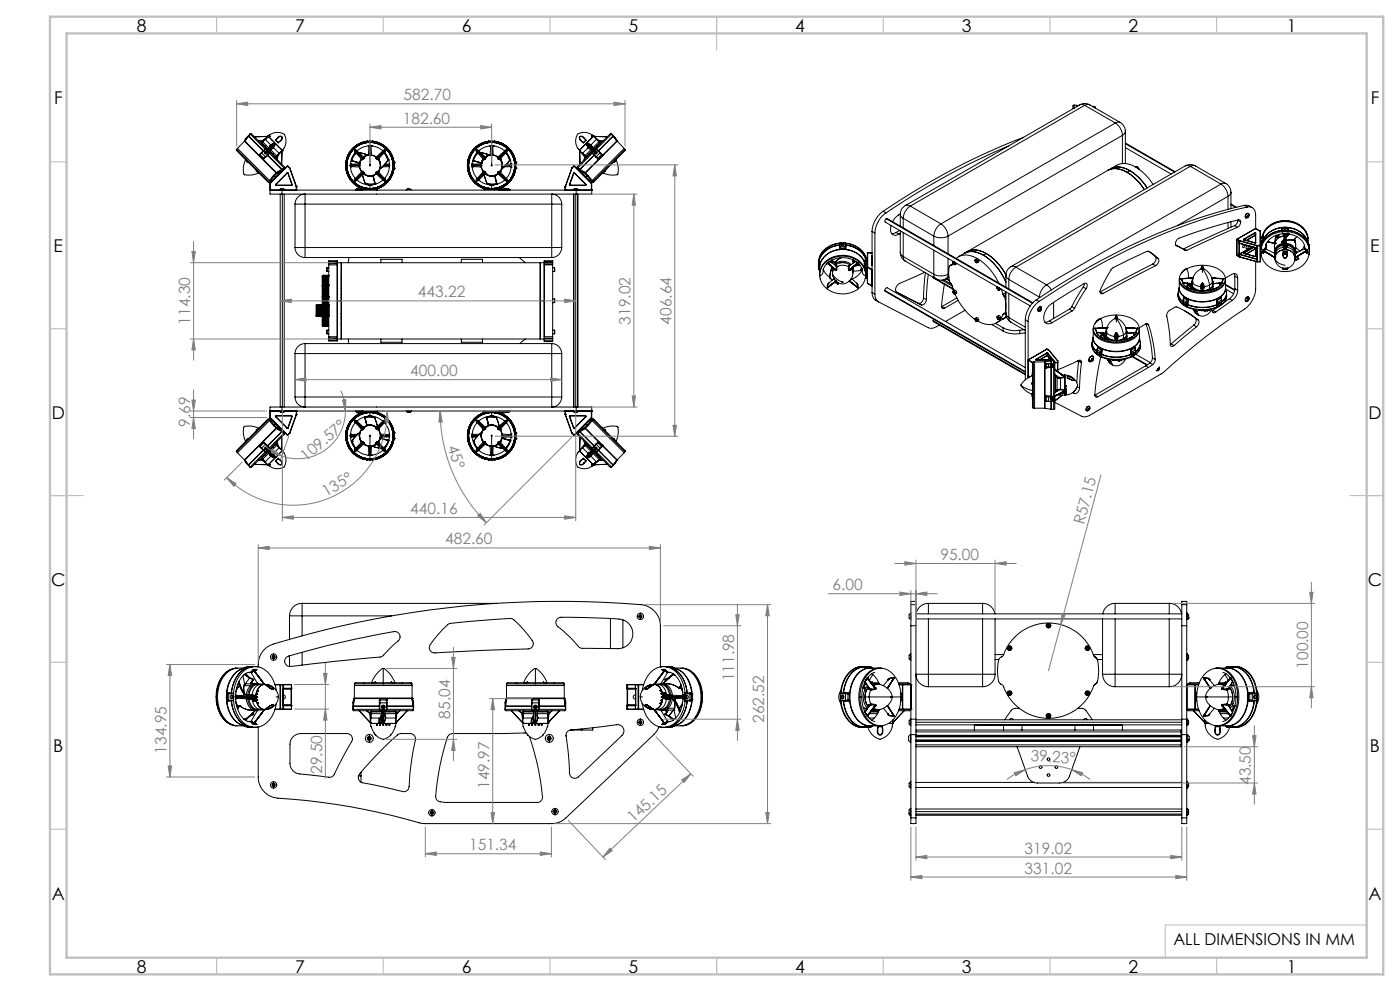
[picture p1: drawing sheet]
<svg xmlns="http://www.w3.org/2000/svg" width="420mm" height="297mm" viewBox="0 0 420 297" stroke-linecap="round" stroke-linejoin="round" font-family="sans-serif">
<defs><g id="words">
<g font-size="5.3">
<text x="41" y="9.5">8</text>
<text x="88.5" y="9.5">7</text>
<text x="138.5" y="9.5">6</text>
<text x="188.5" y="9.5">5</text>
<text x="238.5" y="9.5">4</text>
<text x="288.5" y="9.5">3</text>
<text x="338.5" y="9.5">2</text>
<text x="386" y="9.5">1</text>
<text x="16.2" y="31.3">F</text>
<text x="411.2" y="31.3">F</text>
<text x="16.1" y="75.5">E</text>
<text x="411.1" y="75.5">E</text>
<text x="15.5" y="125.5">D</text>
<text x="410.5" y="125.5">D</text>
<text x="15.4" y="175.5">C</text>
<text x="410.4" y="175.5">C</text>
<text x="16" y="225.5">B</text>
<text x="411" y="225.5">B</text>
<text x="15.5" y="269.8">A</text>
<text x="410.5" y="269.8">A</text>
<text x="41" y="291.5">8</text>
<text x="88.5" y="291.5">7</text>
<text x="138.5" y="291.5">6</text>
<text x="188.5" y="291.5">5</text>
<text x="238.5" y="291.5">4</text>
<text x="288.5" y="291.5">3</text>
<text x="338.5" y="291.5">2</text>
<text x="386" y="291.5">1</text>
</g>
<text font-size="4.9" x="352" y="283.1">ALL DIMENSIONS IN MM</text>
<g font-size="4.7" fill="#808080">
<text x="121.1" y="30.1">582.70</text>
<text x="120.8" y="37.1">182.60</text>
<text x="125.4" y="89.1">443.22</text>
<text x="57.1" y="97.3" transform="rotate(-90 57.1 97.3)">114.30</text>
<text x="189.2" y="97.3" transform="rotate(-90 189.2 97.3)">319.02</text>
<text x="201.4" y="97.3" transform="rotate(-90 201.4 97.3)">406.64</text>
<text x="123.1" y="112.7">400.00</text>
<text x="57.1" y="128" transform="rotate(-90 57.1 128)">9.69</text>
<text x="134.2" y="134" transform="rotate(72 134.2 134)">45°</text>
<text x="91.8" y="138.5" transform="rotate(-40 91.8 138.5)">109.57°</text>
<text x="97.8" y="149" transform="rotate(-31 97.8 149)">135°</text>
<text x="123.1" y="154.1">440.16</text>
<text x="325.2" y="157.3" transform="rotate(-75 325.2 157.3)">R57.15</text>
<text x="133.5" y="163.2">482.60</text>
<text x="282.1" y="167.8">95.00</text>
<text x="249.8" y="176.9">6.00</text>
<text x="392.4" y="200.4" transform="rotate(-90 392.4 200.4)">100.00</text>
<text x="220.2" y="204.2" transform="rotate(-90 220.2 204.2)">111.98</text>
<text x="135" y="215.4" transform="rotate(-90 135 215.4)">85.04</text>
<text x="229.3" y="216.7" transform="rotate(-90 229.3 216.7)">262.52</text>
<text x="50" y="225.8" transform="rotate(-90 50 225.8)">134.95</text>
<text x="96.6" y="231.9" transform="rotate(-90 96.6 231.9)">29.50</text>
<text x="309.1" y="228.1" transform="rotate(3 309.1 228.1)">39.23°</text>
<text x="146.8" y="236.5" transform="rotate(-90 146.8 236.5)">149.97</text>
<text x="375.3" y="235.3" transform="rotate(-90 375.3 235.3)">43.50</text>
<text x="190.1" y="246.8" transform="rotate(-43 190.1 246.8)">145.15</text>
<text x="140.7" y="254.8">151.34</text>
<text x="307.4" y="255.8">319.02</text>
<text x="307.4" y="261.8">331.02</text>
</g>
</g></defs>
<g fill="none" stroke="#000" stroke-width=".3">
<path d="M322.1 32.4v.1M322.1 32.4h.2M322.3 31.5l-.4 .2v.9M322.3 32.3l-.2 .1M322.9 31.6h.1M322.9 31.6l-.7-.1v.8M322.9 31.6v.4M323 31.6v.3M323 31.6h.5M323.9 31.4a2.87 2.87 0 0 1 3 0M323.9 31.4l.5-.1 1 .3M323.9 31.4l-52.3 30.2"/>
<path d="M325.4 31.6l9.2 5.3M325.4 31.6l-52.3 30.2M326.9 31.4l-.5-.1-1 .3M326.9 31.4l9.2 5.3M327.7 31.9h.6M327.9 31.9v.1M328.3 31.9l.3 .1v.4M328.3 31.9v.3M334.6 36.9a4.8 4.8 0 0 1 2.1 3.7M334.6 36.9l-52.3 30.2M336.1 36.7a3.1 3.1 0 0 1 1.5 2.6M336.1 36.7l-.5-.1-1 .3"/>
<path d="M337.6 39.3l-.3 .8-.6 .5M337.6 39.3v9.7M71 44.8l-.1 .3 8.3 8.2 1.2 1.2h.3M71 44.8l9.7 9.7M71.2 44.5l9.7 9.6M71.2 44.5l-.2 .3M73.3 42.3l9.5 9.6M73.3 42.3l-2.1 2.2M73.4 42.2l-.1 .1M73.4 42.2h.1M73.4 42.3l4.4 4.3M73.4 42.2v.1"/>
<path d="M73.5 42.2l-.1 .1M73.6 41.9h.1M73.6 41.9l-.2 .3M73.7 47.8a4.6 4.6 0 0 0-.4 4.5 6.8 6.8 0 0 0 4.3-.5M73.7 42l-.2 .2M73.7 47.9l.5 .5M73.7 41.9v.1M73.8 48l.4 .4M73.9 41.3l.1 .1M73.9 41.3l-.3 .6M74 41.4l-.3 .5M74.1 48.4l.1 .1"/>
<path d="M74.2 48.4h.1M74.2 48.5v.1M74.2 48.4v.1M74.2 48.6h.2M74.2 48.4l.2 .2M74.2 48.4v.2M74.4 41l-.7 1M74.4 41l-.4 .4M74.5 40.8l4.4 4.4M74.5 40.8l-.1 .2M74.6 40.7l4.4 4.5M74.6 40.7l-.1 .1"/>
<path d="M75 40.2a.5 .5 0 0 1 .8 .3l9.6 9.6M75.1 40.2l4.4 4.5M75.1 40.1h.1M75.1 40.2l-.5 .5M75.1 40.1l-1.2 1.2M75.1 40.1v.1M76.9 51.1v.2M76.9 51.3h.1M76.9 51.1l.1 .2M76.9 51.3l.2 .1M76.9 51.3h.2M77 51.3h.1"/>
<path d="M77 51.3l.5 .3M77.1 51.3h.1M77.1 51.3l.5 .5M77.1 51.3l.5 .4M77.6 42.3h.9M77.8 46.5v.1M77.8 46.6h.1M77.8 46.6l.1 .1M77.8 46.6l.2 .1M77.9 46.7h.1M77.9 46.7l.5 .4M78 46.7l.4 .4"/>
<path d="M78 46.2v.2M78 46.2l-.2 .3M78 46.4l1.1 1M78 46.4l-.2 .2M78.4 47.1l.4 .4M78.4 47.1l.3 .5M78.4 45.8l.1 .1M78.4 45.8l-.4 .4M78.5 42.3h.4M78.5 42.3h.1M78.5 42.3l.1 .1M78.5 42.8h.1"/>
<path d="M78.5 45.9l-.5 .5M78.5 45.9l1.1 1.1M78.6 42.4l.2 .1M78.6 42.4h.1M78.7 47.6l.2 .1M78.8 42.5l-.3 .3 1.8 1.8-1.7-1.7-.2 .2M78.8 42.3v.2M78.8 42.5h.1M78.8 42.5l1.8 1.8M78.8 42.5l-.3 .3M78.8 42.3h.1M78.8 47.5l.1 .2"/>
<path d="M78.8 47.5l-.1 .1M78.8 42.3l-.2 .1M78.9 47.7l.1 .1M78.9 47.7h.1M78.9 42.4l-.1 .1M78.9 45.2l-.5 .6M78.9 47.7l4 4M78.9 42.3v.1M79 45.2h-.1M79 42.2l-.1 .1M79 42.2h.1M79.1 47.4l.2 .1"/>
<path d="M79.1 47.4l-.2 .3M79.3 47.5l-.3 .3M79.4 43.8h.1M79.5 44.7h.2M79.5 41.7l1.7 1.7M79.5 41.7l-.5 .5M79.5 41.7l-.6 .7M79.5 44.7l-.5 .5M79.6 47l.1 .1M79.6 47l-.5 .4M79.6 41.7h.1M79.7 44.7l1.1 1.1"/>
<path d="M79.7 44.7l-1.2 1.2M79.7 41.6l-.1 .1M79.7 41.6l.1 .1M79.7 47.1l-.4 .4M79.8 41.7h-.2M79.8 41.7l.7-.8 4.2 4.2M79.8 45.7l.1 .2M80.2 40.9l-1.7 1.4M80.2 40.9h.1M80.2 40.9l-3.9 .1M80.3 46.6l-.6 .5M80.3 46.6l4.2 4.2"/>
<path d="M80.3 40.9h.1M80.3 46.5v.1M80.3 46.5l4.3 4.2M80.3 40.9l-1.3 1.3M80.4 40.8l-.1 .1M80.4 40.8h.1M80.4 40.8l.4-.3a4.1 4.1 0 0 1 4.5-.3 3.8 3.8 0 0 1-.6 4.8M80.4 40.8l-.7 .8M80.4 41l-.6 .7M80.4 41h.1M80.5 40.8v.1M80.7 54.5h.1"/>
<path d="M80.7 54.5h.4M80.7 54.5l.3 .1M80.8 40.6h.1M80.8 40.6l-.3 .2M80.8 45.8v.2M80.8 40.6l-.3 .3M80.8 45.8l-1.2 1.2M80.8 46l4.4 4.4M80.8 46l-.5 .5M80.9 54.1h.1M80.9 54.1l.3 .1M80.9 54.1l-.2 .4"/>
<path d="M81 40.8v.1M81 40.8l-.5 .1M81 55h.1M81 57h.1M81 55v3.2h3.6M81 54.6v.1M81 57h3.6M81 54.7h.2M81 40.9l-.2 .2 3.9 3.9M81.1 57h.1M81.1 54.5l-.1 .1M81.1 55v2"/>
<path d="M81.2 44.9l1.8 1.8M81.2 43.4l-.4 .7M81.2 54.2l-.1 .3M81.7 46h.1M81.8 44.1l-.2 .2M82.1 44.3l1.6 1.7M82.1 44.3l-.7 .4M82.1 52.6l-1.2 1.5M82.1 52.6l.2 .2M82.3 52.8l-1.1 1.4M82.3 52.8l.3 .3M82.3 42.9l.1 .1"/>
<path d="M82.3 42.9a1.65 1.65 0 0 0-1.4 1.1l.3-.6M82.3 42.9h.1M82.4 43v.1M82.4 42.9v.1M82.4 43.1l-2 1.9M82.4 43l-1.1 .5-1.1 1.3M82.4 43l-2 2M82.4 43l.1 .1M82.4 43h.1M82.4 43.1l-2 2M82.4 43.1h.1M82.4 43.1h.2"/>
<path d="M82.4 43.1l-.4 1.1-1.3 1.1M82.5 43.1h-.1M82.5 43.1h.1M82.5 43h.1M82.5 43l.1 .1M82.6 43.1a1.65 1.65 0 0 1-1.1 1.5l.6-.3M82.6 43.1h.1M82.6 53.1l.1 .1M82.6 53.1l-1.6 1.6M82.7 42l.7 .8M82.7 42a1.53 1.53 0 0 1 1.8-1l.1 .1a1.73 1.73 0 0 1-1.2 1.7M82.7 42h.1"/>
<path d="M82.7 47l-1.8-1.8 1.7 1.7-.2 .2M82.7 55.2l.1 .4M82.7 55.2h.1M82.7 47h.1M82.8 55.3v.2M82.8 42l.6-.7a.65 .65 0 0 1 .6-.5 .65 .65 0 0 1 .6 .5l-.4 .8-.8 .6M82.8 42l.6 .7M82.8 51.9l.2 .1M82.8 55.5v.1M82.8 51.9l-.7 .7M82.8 55.6h4.7M82.8 55.5h4.7"/>
<path d="M82.9 51.7l.2 .3M82.9 51.7l-.1 .2M83 46.7h.1M83 46.7l.1 .1M83 46.7l-.3 .3M83 52l-.7 .8M83.1 52h-.1M83.1 46.8v.2M83.1 46.6l-.1 .1M83.1 46.6h.1M83.1 46.6v.4M83.1 47h.1"/>
<path d="M83.1 46.6v.1M83.1 46.7v.1M83.1 47l.1 .9M83.3 46.5l-.2 .1M83.3 51.5l-.4 .2M83.3 51.5l.2 .2M83.4 42.7v.1M83.5 51.7l-.4 .3M83.5 51.7l.2 .3M83.7 52l.2 .1M83.7 46l-.4 .5M83.7 46l-.6 .6"/>
<path d="M83.7 52l-1.1 1.1M83.9 56.9h.1M83.9 56.9l-2.8 .1M84 56.9h.9M84.1 58.2v63.8M84.3 56.5l-.4 .4M84.3 56.5h.1M84.3 56.5h.8l.3 .4M84.5 50.8l-1.2 .7M84.5 50.8l.1 .3M84.6 50.7h.1M84.6 50.7l-.1 .1"/>
<path d="M84.6 51.1l-1.1 .6M84.6 50.7v.4M84.6 50.7l.1 .4M84.6 45.2l-1.3 1.3M84.6 45.2v.1M84.6 45.3l-1.5 1.7M84.6 45.3h.1M84.6 45.3l-.1 3.9M84.6 58.2h6.9M84.6 57h88.3M84.6 57v1.2M84.6 45.3l-.1 3.8"/>
<path d="M84.6 45.2h.1M84.6 51.1h.1M84.7 51.1l-1 .9M84.7 45.1l-.1 .1M84.7 58.2v63.8M84.9 56.9h.5M84.9 56.9v.1M85.2 50.7l-.5 .4M85.2 50.4h.1M85.2 50.4l-.6 .3M85.2 50.4v.3M85.3 58.2v63.8"/>
<path d="M85.3 50.6l-.1 .1M85.3 50.6v.1M85.3 50.5v.1M85.3 50.5v.2M85.4 50.1v.2M85.4 50.4h.1M85.4 50.4l-.1 .2M85.4 50.4h-.2M85.4 50.4l-.1 .1M85.4 50.5l-.1 .1M85.4 50.5h-.1M85.4 50.3v.2"/>
<path d="M85.4 56.9l3.5 .1M85.4 50.3v.1M86.1 51.8l.3 .1M86.1 51.8l.1 .1M86.1 51.8l-3.4 3.4M86.2 49.7l.1 .1M86.2 49.7h.1M86.2 51.9h.2M86.2 49.7l-5.2 5.3M86.2 51.9l-3.4 3.4M86.3 49.8l-5.2 5.2M86.3 49.8l.6 .6"/>
<path d="M86.3 49.7v.1M86.3 49.7l.7 .7M86.4 51.9l1.2 3.4M86.4 51.9h.1M86.4 51.9l1.3 3.4M86.9 50.4l2 5.6M87 50.4h-.1M87 50.4h.1M87 50.4l2 5.5M87.5 55.5v.1M87.6 55.3l-.1 .2M87.7 55.3l-.2 .3"/>
<path d="M87.7 55.3h-.1M88.9 57h.1M88.9 56h.1M88.9 56v1M88.9 55.9l.1 .1M88.9 55.9h.1M89 56h.1M89 55.9l-.1 .1M89 55.9v.1M89 56v1M91.5 58.2h81.4M91.5 58.2v3"/>
<path d="M91.5 58.2a3 3 0 0 0-3 3M103.7 49.4v.4M103.7 50.4l.2 .1M103.7 48.8h.2M103.7 48.8h.1M103.7 50.4l.1 .1M103.7 50.4h.1M103.7 48.8v1.6M103.8 50.5a7.4 7.4 0 0 0 4.9 6M103.8 48.6h.1M103.8 50.5h.1M103.8 50.5a7.3 7.3 0 0 0 5 6"/>
<path d="M103.8 48.6l-.1 .2M103.8 50.5h.2M103.8 48.6h.2M103.8 50.5a7.1 7.1 0 0 0 5 5.9M103.8 50.5a7.1 7.1 0 0 0 5 6M103.9 50.3l.1 .2M103.9 50.3l.2 .1M103.9 50.5h.1M103.9 48.6h.1M103.9 50.3l-.2 .1M103.9 48.6l-.2 .2M103.9 48.8h.1"/>
<path d="M103.9 48.8v1.5M104 48.6l-.1 .2M104 49.6l.1 .6M104 50.2l.1 .2M104 48.8h.1M104 49h.1M104 49v.6M104 49.6v.6M104 48.6l.1 .1M104 50.2h.1M104 48.8v.2M104.1 48.8v.2"/>
<path d="M104.1 50.4a7 7 0 0 0 4.4 5.7M104.1 50.2v.2M104.1 49l-.1 .6M104.1 48.7l-.1 .1M104.1 48.8h.1M104.1 48.7v.1M104.1 50.4l-.1 .1M105.1 49.6h.1M105.1 49.6l.1 .5M105.1 49.5v.1M105.1 49.6h2.6M105.1 49.5h2.6"/>
<path d="M105.1 49.3v.2M105.1 49.2l2.7-.1-.1 .4M105.2 49.1h.1M105.2 50.1h.1M105.2 49.1l-.1 1M105.2 49.1l-.1 .2M105.4 48.1l.1 .1M105.4 48.1l.1 .2M105.4 48.1h.1M105.5 48.1v.1M105.5 48.2l2.4 .6M105.5 48.2l2.3 .7"/>
<path d="M105.5 48.3l2.3 .6M105.5 48.2v.1M106.4 54v.1M106.4 45.1h.1M106.4 54h.1M106.4 45.1l.2 .5M106.4 54.1v.1M106.4 45h.1M106.4 45v.1M106.4 45l.1 .1M106.4 54.2h.1M106.5 45.1l2.4 2.4"/>
<path d="M106.5 45.1h.1M106.5 54h.1M106.5 54l-.1 .1M106.5 45.1l.1 .5M106.5 45.1l2.4 2.5M106.5 54.1h.1M106.5 54.1l-.1 .1M106.5 45v.1M106.5 44.9l-.1 .1M106.5 54.1v.1M106.5 44.9v.1M106.5 45l.5 .2"/>
<path d="M106.5 44.9l.5 .3M106.5 45l2.4 2.5M106.6 53.5l-.1 .5M106.6 53.5l-.2 .5M106.6 45.6l1.8 2M106.6 45.7a5.9 5.9 0 0 0 0 7.8M106.7 56.9h.1M106.7 56.9v.1M106.8 45.9l-1.4 2.2 .4-1zM106.8 56.9h1.2M107 54l-.5 .1M107 54l-.5 .2"/>
<path d="M107 45.2l2 1.8M107.1 53.9l1.9 1.2 2 .4M107.2 56.4l-.5 .5M107.2 56.4h.1M107.2 56.4h.9l.5 .5M107.2 56.4l-.4 .5M107.7 49.5v.1M107.7 49.6l.1 .5-2.7-.2M107.7 49.6l.1 .1M107.7 49.6h.1M107.8 49.5l-.1 .1M107.8 49.5v.2"/>
<path d="M107.8 49.7h.1M107.8 49.5h.1M107.8 48.9h.1M107.8 48.9l.1 .1M107.8 49.4l-.1 .1M107.9 48.8h.1M107.9 48.8l-.1 .1M108 56.9h.6M108 56.9v.1M108.4 51.5l.5 .1M108.4 47.6v.3M108.4 51.5h.1"/>
<path d="M108.4 51.5l-1.8 2M108.4 47.7h.1M108.4 51.3l.5 .1M108.4 47.9a3 3 0 0 0 0 3.4M108.4 51.3v.2M108.4 51.3h.1M108.4 47.9h.1M108.4 47.7a3.3 3.3 0 0 0 0 3.8M108.4 47.7l-.5 1.1M108.5 56.1l.9 .2M108.5 56.1l.3 .3M108.5 56.1h.1"/>
<path d="M108.5 56.1a6.9 6.9 0 0 1-3.1-10.7 6.9 6.9 0 0 1 11.1 0 6.9 6.9 0 0 1-3.1 10.7M108.5 56.1v.1M108.5 56.2l.3 .2M108.6 56.9v.1M108.7 56.3l.1 .1M108.8 56.4l.8 .2M108.8 56.8h4.4M108.8 56.8l.1 .2M108.8 56.4v.4M108.9 51.4l.1 .1M108.9 47.8l-.5 .1M108.9 51.4v.2"/>
<path d="M108.9 47.6h-.5M108.9 47.6v.2M108.9 51.6h.1M108.9 47.6h.1M108.9 51.6l-2.4 2.4M108.9 47.5v.1M108.9 47.6l.1 .1M108.9 51.7l.1 .4M108.9 51.7h.3M108.9 47.5h.1M108.9 51.7h.1M108.9 51.7l-2.4 2.4"/>
<path d="M109 47.5l.1 .1M109 51.6l.2 .1M109 51.6l-.1 .1M109 51.5h.1M109 47.7l-.1 .1M109 51.5l-.1 .1M109 47h.3M109 47l-.1 .5M109 52.1h.3M109 52.1l-2 1.9M109.1 51.5l.1 .2M109.1 47.6l-.1 .1"/>
<path d="M109.1 51.5l-.1 .1M109.1 52.1a3.2 3.2 0 0 0 3.8 0M109.1 52.1v.1a3.1 3.1 0 0 0 2.8 .5M109.1 47.1h.1M109.1 52.1h.1M109.1 52.1l.2 .2M109.2 51.7l.1 .4M109.2 47.4l-.1 .2M109.2 47.4l-.2 .1M109.2 47.4l-.3 .1M109.3 52.1a3 3 0 0 0 3.4 0M109.3 47l-.1 .4"/>
<path d="M109.3 47h.1M109.3 52.1h.1M109.4 56.3h.1M109.4 56.3a6.9 6.9 0 0 1-4.1-10.6 6.9 6.9 0 0 1 11.4 0 6.9 6.9 0 0 1-4.2 10.6M109.4 56.3l.2 .3M109.4 56.3l.7 .1M109.6 56.6l.5 .1M109.6 55h.1M109.6 55l-.8-2.6 .8 2.6M109.6 55l.1 .1M109.7 55l1 .2 1.7-.1M109.7 55.1h2.8"/>
<path d="M109.7 55.1h.1M110 46.6l-.5 .2M110 42.4a7.2 7.2 0 0 0-6.2 6.2M110 42.4h.1M110 42.4l.1 .2M110.1 42.3a7.4 7.4 0 0 0-6.3 6.3M110.1 42.4a7.3 7.3 0 0 0-6.3 6.2M110.1 56.4h.1M110.1 56.4v.3M110.1 42.4v.2M110.1 42.3v.1M110.1 42.6h.1"/>
<path d="M110.1 42.6v.1M110.1 42.4h-.1M110.1 56.4l.9 .1M110.1 42.7h.1M110.1 56.7h1.7M110.1 42.7a7 7 0 0 0-6 6.1M110.2 42.3h-.1M110.2 42.3h1.7M110.2 46.5h.1M110.2 42.4l-.1 .2M110.2 42.6l-.1 .1M110.2 42.6h.1"/>
<path d="M110.2 42.3v.1M110.2 42.3l-.1 .1M110.2 42.4v.2M110.2 42.6h.2M110.2 42.4h1.6M110.2 46.5l-2.5-.7 2.6 .7M110.2 46.5l-1.1 .5M110.3 46.5h.1M110.4 42.6l-.3 .1M110.4 42.6h.1M110.4 42.6h.6M110.5 43.7h.1"/>
<path d="M110.5 55.4h.1M110.5 43.7h.2M110.5 55.4h.2M110.7 55.4l.2 .1M110.7 43.7l-.2 2.8 .4-.2M110.7 55.4h.1M110.7 42.3h.5M110.9 46.4h.2M110.9 52.7h.2M110.9 46.4h.1M110.9 52.7h.1M110.9 43.7h.1"/>
<path d="M110.9 43.7h-.2M110.9 55.5h.1M110.9 43.7v2.6M110.9 46.3h.1M110.9 46.3v.1M110.9 46.3l-.1 .1M111 43.7l1.9 .4 2 1.1M111 43.7l-2 .4-1.9 1.1M111 46.5l1.7 .5M111 46.5l-1.7 .5M111 46.5v2.9M111 42.7a6.9 6.9 0 0 1 6.9 6.4 6.9 6.9 0 0 1-6 7.3"/>
<path d="M111 42.7a6.9 6.9 0 0 0-6.9 6.4 6.9 6.9 0 0 0 6 7.3M111 42.6h-.6M111 42.6h.5M111 42.7v1M111 55.5v1M111 43.7h.3M111 43.7h.1M111 55.5h.1M111 46.3h.1M111 43.7v2.6M111 46.3l.1 .1M111 46.3l.2 .2"/>
<path d="M111.1 46.4h.1M111.3 55.4h.1M111.3 43.7h.2M111.3 55.4l-.3 .1M111.3 55.4h.2M111.3 43.7l.1 2.8-.4-.2M111.5 43.7h.1M111.5 55.4h.1M111.5 42.6l.3 .1M111.5 42.6h.1M111.5 42.6h.3M111.8 42.4l.1 .2"/>
<path d="M111.8 42.6l.1 .1M111.8 42.6v.1M111.8 42.6h.1M111.8 42.4h.1M111.8 42.4v.2M111.8 42.7a7 7 0 0 1 6.1 6.1M111.8 42.7h.1M111.9 56.4h.1M111.9 56.4l-.9 .1M111.9 52.7l.6 2.3M111.9 52.6v.1M111.9 52.7h.1"/>
<path d="M111.9 52.6l-1.6 .1M111.9 42.3a7.3 7.3 0 0 1 6.3 6.3M111.9 42.4a7.2 7.2 0 0 1 6.3 6.2M111.9 56.4l-.1 .3M111.9 42.4v.2M111.9 42.3v.1M111.9 42.6h.1M111.9 42.6v.1M111.9 42.4h.1M111.9 42.4a7.1 7.1 0 0 1 6.2 6.2M111.9 52.6h.1M111.9 52.6l.6 2.4"/>
<path d="M112 52.6h.1M112 52.6l.6 2.4M112.4 56.6l-.6 .1M112.4 55.1h.1M112.5 55.1h.1M112.5 55l-.1 .1M112.5 55h.1M112.5 56.3h.1M112.5 56.3l-.1 .3M112.5 55v.1M112.5 56.3l-.6 .1M112.6 55l-.1 .1"/>
<path d="M112.6 46.9a3.1 3.1 0 0 0-3.5 .2M112.6 46.9v.1M112.6 46.9l.3 .1M112.7 47l.1 .4M112.7 52.1h.2M112.7 52.1h.1M112.7 47h.1M112.7 47h.2M112.8 47.4l.1 .2M112.8 51.7l-.1 .4M112.8 47.4l.2 .1M112.9 47.1h.1"/>
<path d="M112.9 52.1h.1M112.9 47.6l.1 .1M112.9 51.5l-.1 .2M112.9 51.5l.1 .1M112.9 47l.1 .5M112.9 52.1l2 1.9M113 47.7l.1 .1M113 51.5h-.1M113 51.5v.1M113 51.6l-.2 .1M113 47.5l-.1 .1M113 47.5h.1"/>
<path d="M113 51.6v.1M113 47.6v.1M113 47.6l.1 .2M113 51.6h.1M113 51.7h-.2M113 51.7l-.1 .4M113 51.7h.1M113 51.7l2.5 2.4M113 51.7l2.4 2.4M113.1 47.5h.1M113.1 47.5l-.1 .1M113.1 51.6l2.4 2.4"/>
<path d="M113.1 47.8l.4 .1M113.1 51.4l-.1 .1M113.1 51.4l-.1 .2M113.1 47.6v.2M113.1 47.6h.5M113.1 51.4v.2M113.1 51.6h.1M113.2 56.4l-.8 .2M113.2 56.4h.1M113.2 56.8l-.1 .2M113.2 56.3v.1M113.2 56.4v.4"/>
<path d="M113.4 56.1l-.9 .2M113.4 56.1l-.2 .3M113.4 56.1h.1M113.4 56.1v.1M113.4 56.2l-.2 .2M113.5 51.5h.1M113.5 47.7h.1M113.5 47.9a3 3 0 0 1 0 3.4M113.5 51.3l-.4 .1M113.5 47.9h.1M113.5 51.3h.1M113.5 51.3l.1 .2"/>
<path d="M113.5 47.7a3.2 3.2 0 0 1 0 3.8M113.6 47.6l-.1 .3M113.6 51.5l-.5 .1M113.6 47.6h.1M113.6 47.7l.1 .2a3.3 3.3 0 0 1 .4 2.6M113.6 47.7l.5 .9M113.6 51.5l1.8 2M114 50.6h.1M114 50.5h.1M114 50.5v.1M114.1 50.4h.1M114.1 49.4l.1 .1"/>
<path d="M114.2 49.5v.2M114.2 49.7h-.1M114.2 49.6l-.1 .6M114.9 53.9l-2 1.2-1.9 .4M114.9 54l.5 .1M114.9 54l.5 .2M115.1 49.6h1.8M115.1 49.6h1.8zM115.2 49.5h1.7M115.2 45.8l1.1 2.2M115.3 45.8l.7 1 .4 1.2M115.4 45.7a5.9 5.9 0 0 1 0 7.8"/>
<path d="M115.4 53.5l.1 .5M115.4 53.5h.2v.5M115.4 45.6l-1.8 2M115.4 45l.1 .1M115.4 44.9l.1 .1M115.4 44.9v.1M115.4 54.1v.1M115.4 45l-.4 .2M115.4 44.9l-.5 .1-2 2M115.4 45l-2.4 2.5M115.5 45.1l-2.5 2.4M115.5 54.1h-.1"/>
<path d="M115.5 54.1v.1M115.5 45.1h.1M115.5 45.1l-2.4 2.4M115.5 54v.1M115.5 54h.1M115.5 54l.1 .1M115.5 45.1l-.1 .5M115.5 49.2h1.3M115.5 45.1l-2.4 2.5M115.5 54.2h-.1M115.5 45v.1M115.5 45h.1"/>
<path d="M115.6 54.1l-.1 .1M115.6 45v.1M115.6 45l-.1 .1M115.6 54v.1M115.6 45.1v.5h-.2M116.3 48h.1M116.3 48l-2.2 2.5M116.4 47.9h.1M116.4 48h.1M116.4 48l-2.4 2.6M116.4 48h-.1M116.4 47.9v.1"/>
<path d="M116.8 49.1v1M116.8 49.1v.2M116.8 49.1h.1M116.8 50.1h.1M116.8 49.3l.1 .2M116.8 49.9l-2.1 .1M116.9 49.6h.1M116.9 49.5v.1M116.9 49.6l-.1 .5M117.9 48.8v.2M117.9 50.4a7 7 0 0 1-4.5 5.7M117.9 48.7l.1 .1"/>
<path d="M117.9 50.4h.1M117.9 48.8h.1M117.9 50.4l.3 .1M117.9 48.7v.3M117.9 49v.6M117.9 49.6v.6M117.9 50.2v.2M117.9 50.3v.1M117.9 49.6l.1 .6M117.9 49h.1M117.9 50.3h.2M117.9 50.2v.1"/>
<path d="M117.9 50.2h.1M118 50.2l-.1 .2M118 49l-.1 .6M118 48.8h.1M118 48.8v.2M118.1 48.6v.2M118.1 50.3v.2M118.1 50.5h.1M118.1 48.6h.1M118.1 48.6l.2 .2M118.1 50.3l.2 .1M118.1 48.8v1.5"/>
<path d="M118.1 50.5a7.2 7.2 0 0 1-4.9 5.9M118.2 50.5a7.3 7.3 0 0 1-5 6M118.2 50.5a7.3 7.3 0 0 1-5 6 7.3 7.3 0 0 0 5-6zM118.2 50.5h.1M118.2 48.6h.1M118.2 48.6l.1 .2M118.2 48.6l-.3 .1M118.3 48.8h-.2M118.3 50.4l-.2 .1M118.3 48.8h.1M118.3 50.4l-.1 .1M118.3 50.4h.1"/>
<path d="M118.3 48.8v1.6M122.2 56.6h.8l.4 .4M122.2 56.6l-.4 .4M122.2 56.6l-.3 .4M122.2 56.6h.1M140.2 49.4v.4M140.2 50.4l.2 .1M140.2 48.8h.2M140.2 48.8h.1M140.2 50.4l.1 .1M140.2 50.4h.1M140.2 48.8v1.6"/>
<path d="M140.3 50.5a7.3 7.3 0 0 0 5 6M140.3 48.6h.1M140.3 50.5h.1M140.3 50.5a7.4 7.4 0 0 0 5 6M140.3 48.6l-.1 .2M140.3 48.6l.3 .1M140.3 50.5a7.1 7.1 0 0 0 5 5.9M140.4 50.3v.2M140.4 48.6v.2M140.4 50.5h.1M140.4 48.6h.1M140.4 50.3l-.2 .1"/>
<path d="M140.4 48.6l-.2 .2M140.4 50.3h.1M140.4 48.8h.1M140.4 48.8v1.5M140.5 49.6l.1 .6M140.5 50.3l.1 .1M140.5 50.3h.1M140.5 48.8h.1M140.5 49h.1M140.5 49v.6M140.5 50.2h.1M140.5 49.6v.6"/>
<path d="M140.5 48.8v.2M140.5 50.2v.1M140.6 48.8v.2M140.6 50.4a7 7 0 0 0 4.5 5.7M140.6 50.2v.2M140.6 49l-.1 .6M140.6 50.3v.1M140.6 48.8h.1M140.6 50.4h.1M140.6 48.7l-.1 .1M140.6 48.7v.1M140.6 50.4l-.3 .1"/>
<path d="M141.7 50.1h.1M141.7 49.1h.1M141.7 49.1l-.1 1M141.7 49.1v.2M141.7 49.3l-.1 .2h2.6M141.7 49.6h2.5zM141.7 49.2l2.7-.1-.2 .4M142 48.1v.1M142 48.1v.2M142 48.1h.1M142 48.1l.1 .1M142 48.2l2.4 .7"/>
<path d="M142 48.3l2.4 .6M142 48.2v.1M142.1 48.2l2.3 .6M142.1 48.2h-.1M142.9 54v.1M142.9 45.1h.1M142.9 54h.1M142.9 45.1l.2 .5M142.9 54.1v.1M142.9 45v.1M142.9 45l.1 .1M142.9 54.2h.2"/>
<path d="M142.9 45h.1M143 45.1l.1 .5M143 45.1l2.5 2.5M143 45.1h.1M143 54h.1M143 45.1l2.4 2.4M143 45.1l2.5 2.4M143 54.1h.1M143 54.1l-.1 .1M143 54l-.1 .1M143 54v.1M143.1 45l-.1 .1"/>
<path d="M143.1 44.9l-.2 .1M143.1 54.1v.1M143.1 44.9v.1M143.1 45l.4 .2M143.1 44.9l.4 .3M143.1 45l2.4 2.5M143.1 53.5l-.1 .5M143.1 53.5l-.2 .5M143.1 45.6l1.8 2M143.1 45.7a5.9 5.9 0 0 0 0 7.8M143.3 45.9l-1.3 2.2 .6-1.4zM143.5 54l-.4 .1"/>
<path d="M143.5 54l-.4 .2M143.5 45.2l2.1 1.8M143.6 53.9l2 1.2 1.9 .4M144.2 45.8l2.7 .7M144.2 49.6h-2.6l.1 .5M144.2 49.6h.1M144.2 49.5v.1M144.2 49.6l.1 .1M144.2 45.8l2.6 .7M144.2 49.6l.2 .5-2.7-.2M144.2 49.6l.2 .1M144.3 49.5l-.1 .1"/>
<path d="M144.3 49.5v.2M144.3 49.7h.1M144.3 49.5h.1M144.4 48.9v.1M144.4 48.9h.1M144.4 49.4l-.2 .1M144.4 48.8h.1M144.9 51.5l.5 .1M144.9 47.6l.1 .3M144.9 51.5l-1.8 2M145 51.3l.4 .1M145 47.9a3 3 0 0 0 0 3.4"/>
<path d="M145 51.3l-.1 .2M145 51.3h.1M145 47.9h.1M145 47.7a3.5 3.5 0 0 0-.1 3.8M145 47.7l-.6 1.1zM145 51.5h.1M145 47.7h.1M145.1 56.1l.8 .2M145.1 56.1l.2 .3M145.1 56.1h.1M145.1 56.1a6.9 6.9 0 0 1-3.2-10.7 6.9 6.9 0 0 1 11.2 0 6.9 6.9 0 0 1-3.2 10.7M145.1 56.1v.1"/>
<path d="M145.1 56.2l.2 .2M145.3 56.4l.8 .2M145.3 56.8h4.5M145.3 56.8l.1 .2M145.3 56.3v.5M145.4 51.4l.2 .1M145.4 47.8l-.4 .1M145.4 51.4l.1 .2M145.4 51.4v.2M145.4 47.6h-.5M145.4 47.6v.2M145.4 51.6h.1"/>
<path d="M145.4 47.5v.1M145.4 51.6l-2.4 2.4M145.5 47.6l.1 .1M145.5 47.6l-.1 .2M145.5 51.6h.1M145.5 47.5h.1M145.5 51.6h-.1M145.5 51.7h.1M145.5 51.7l-2.5 2.4M145.5 47.5l.1 .1M145.5 51.6l.2 .1M145.5 47.5v.1"/>
<path d="M145.5 51.7l.1 .4M145.5 51.7h.2M145.5 51.6l-2.4 2.5M145.6 51.5h.1M145.6 47.7l-.2 .1M145.6 47.6h.1M145.6 51.5l-.1 .1M145.6 47h.2M145.6 47l-.1 .5M145.6 52.1h.2M145.6 52.1l-2.1 1.9M145.6 51.5l.1 .2"/>
<path d="M145.6 52.1a3.1 3.1 0 0 0 3.8 0M145.6 52.1l.1 .1a3.1 3.1 0 0 0 2.7 .5M145.6 47.1h.1M145.6 52.1l.2 .2M145.7 51.7l.1 .4M145.7 47.4l-.1 .2M145.7 47.4l-.2 .1M145.8 52.1a3 3 0 0 0 3.4 0M145.8 47l-.1 .4M145.8 47h.1M145.8 52.1h.1M145.9 56.3h.1"/>
<path d="M145.9 56.3a6.9 6.9 0 0 1-4.1-10.6 6.9 6.9 0 0 1 11.4 0 6.9 6.9 0 0 1-4.2 10.6M146 56.3l.1 .3M146 56.3l.6 .1M146.1 56.6l.5 .1M146.1 55l.1 .1M146.2 55h.1M146.2 55l-.9-2.6 .8 2.6M146.2 55h-.1M146.2 55l1 .2 1.7-.1M146.2 55.1h2.8M146.2 55.1h.1M146.2 55v.1"/>
<path d="M146.5 46.6l-.5 .2M146.6 42.3a7.4 7.4 0 0 0-6.3 6.3M146.6 42.4a7.3 7.3 0 0 0-6.3 6.2M146.6 56.4l.9 .1M146.6 56.4v.3M146.6 42.4h.1M146.6 42.4a7.2 7.2 0 0 0-6.3 6.2M146.6 42.3v.4M146.6 42.7h.1M146.6 56.7h1.7M146.7 42.7a6.9 6.9 0 0 0-6.1 6.1M146.7 42.3h-.1"/>
<path d="M146.7 42.3h1.6M146.7 46.5h.1M146.7 42.3v.1M146.7 42.3l-.1 .1M146.7 42.4h1.6M146.7 42.4l.1 .2M146.8 42.6l-.2 .1M146.8 42.6l-.1 .1M146.8 42.6h.1M146.8 46.5l-1.2 .5M146.8 46.5h.1M146.9 42.6l-.2 .1"/>
<path d="M146.9 42.6h.1M146.9 42.6h.6M147 43.7h.1M147 55.4h.1M147 43.7h.2M147 55.4l.5 .1M147.2 43.7h.3v2.6M147.2 43.7l-.2 2.8 .5-.2M147.2 42.3h.5M147.4 46.4h.2M147.4 52.7h.2M147.4 46.4h.1"/>
<path d="M147.4 52.7h.1M147.5 46.3l-.1 .1M147.5 46.3h.1M147.5 43.7l1.9 .4 2 1.1M147.5 43.7l-1.9 .4-2 1.1M147.5 46.5l1.7 .5M147.5 46.5l-1.7 .5M147.5 46.5v2.9M147.5 42.7a6.9 6.9 0 0 1 6.9 6.4 6.9 6.9 0 0 1-6 7.3M147.5 42.7a6.9 6.9 0 0 0-6.9 6.4 6.9 6.9 0 0 0 6 7.3M147.5 42.6h-.6M147.5 42.6h.6"/>
<path d="M147.5 55.5h.1M147.5 42.7v1M147.5 55.5v1M147.5 43.7v2.6M147.5 55.4v.1M147.5 43.7h.1M147.5 46.3l.1 .1M147.6 43.7h.2M147.6 46.3l.1 .2M147.6 46.4h.1M147.6 43.7v2.6M147.8 43.7h.2"/>
<path d="M147.8 43.7l.2 2.8-.4-.2M148 43.7h.1M148 55.4h.1M148 55.4l-.5 .1M148.1 42.6l.2 .1M148.1 42.6h.1M148.1 42.6h.2M148.3 42.4l.1 .2M148.3 42.6l.1 .1M148.3 42.6v.1M148.3 42.6h.1M148.3 42.3v.1"/>
<path d="M148.3 42.3l.1 .1M148.3 42.4v.2M148.3 42.3h.1M148.3 42.7a7 7 0 0 1 6.1 6.1M148.3 42.7h.1M148.4 52.6v.1M148.4 42.3a7.3 7.3 0 0 1 6.3 6.3M148.4 56.4l-.9 .1M148.4 56.4l-.1 .3M148.4 52.7l.6 2.3M148.4 52.7h.1M148.4 52.6l-1.6 .1"/>
<path d="M148.4 42.3v.1M148.4 42.6v.1M148.4 42.6h.1M148.4 42.4a7.2 7.2 0 0 1 6.3 6.2M148.4 42.4h.1M148.4 42.4v.2M148.4 52.6l.6 2.4M148.4 52.6h.1M148.5 52.6h-.1M148.5 52.6h.1M148.5 52.6l.6 2.4M148.6 52.6h-.1"/>
<path d="M148.9 56.6l-.6 .1M148.9 55.1h.1M149 55.1h.1M149 55l-.1 .1M149 55h.1M149 56.3h.1M149 56.3l-.1 .3M149 55v.1M149 56.3l-.6 .1M149.1 55l-.1 .1M149.2 46.9a3.1 3.1 0 0 0-3.6 .2M149.2 46.9l-.1 .1"/>
<path d="M149.2 46.9l.2 .2M149.2 47l.1 .4M149.2 52.1h.2M149.2 52.1h.1M149.2 47h.1M149.2 47h.2M149.3 47.4l.1 .2M149.3 51.7l-.1 .4M149.3 47.4l.2 .1M149.4 47.1h.1M149.4 52.1h.1M149.4 47.6l.1 .1"/>
<path d="M149.4 51.5l-.1 .2M149.4 51.5l.1 .1M149.4 47l.1 .5M149.4 52.1l2.1 1.9M149.5 47.7l.1 .1M149.5 51.5h-.1M149.5 51.5v.1M149.5 51.6l-.2 .1M149.5 47.5l-.1 .1M149.5 47.5v.1M149.5 51.6v.1M149.5 47.6v.1"/>
<path d="M149.5 47.6l.1 .2M149.5 51.6h.1M149.5 51.7h-.2M149.5 51.7l-.1 .4M149.5 51.7h.1M149.5 47.5h.1M149.5 51.7l2.5 2.4M149.5 51.7l2.4 2.4M149.6 47.5v.1M149.6 47.5l-.1 .1M149.6 51.6l2.4 2.4M149.6 47.6v.2"/>
<path d="M149.6 47.6h.5M149.6 51.6h.1M149.6 47.8l.5 .1M149.6 51.4l-.1 .1M149.6 51.4l-.1 .2M149.6 51.4v.2M149.7 56.4l-.8 .2M149.7 56.4h.1M149.8 56.8l-.2 .2M149.8 56.3l-.1 .1M149.8 56.4v.4M149.9 56.9h.1"/>
<path d="M149.9 56.9v.1M149.9 56.1l-.9 .2M149.9 56.1l-.1 .3M149.9 56.1h.1M149.9 56.1v.1M149.9 56.2l-.1 .2M150 56.9h1.2M150 51.5h.1M150 47.7h.1M150.1 47.9a3.2 3.2 0 0 1 0 3.4M150.1 51.3l-.5 .1M150.1 47.6v.3"/>
<path d="M150.1 47.9h.1M150.1 51.3h.1M150.1 51.3v.2M150.1 51.5l-.5 .1M150.1 47.6h.1M150.1 47.7a3.1 3.1 0 0 1 .5 2.8M150.1 51.5l1.8 2M150.4 56.4l-.5 .5M150.4 56.4h.1M150.4 56.4h.9l.5 .5M150.4 56.4l-.4 .5M150.5 50.5h.1"/>
<path d="M150.5 50.6h.1M150.6 48.6l-.6-.9a3.1 3.1 0 0 1 0 3.8M150.6 50.4h.1M150.6 49.4l.1 .1M150.7 49.5l-.1 .7M150.7 49.7h-.1M151.2 56.9h.6M151.2 56.9v.1M151.4 53.9l-2 1.2-1.9 .4M151.5 54l.4 .1M151.5 54l.5 .2M151.5 45.2l-2.1 1.8"/>
<path d="M151.6 49.6h1.8M151.6 49.6h1.8zM151.7 56.7l.2-.2zM151.7 49.5h1.7M151.8 45.8l1.1 2.2M151.8 56.9h.7M151.8 56.9v.1M151.9 45.7a5.9 5.9 0 0 1 0 7.8M151.9 56.5h.7l.4 .4M151.9 54.1l.1 .1M151.9 53.5l.1 .5M151.9 45l-.4 .2"/>
<path d="M151.9 53.5l.3 .5M151.9 45.6l-1.8 2M151.9 45l-2.4 2.5M152 45.1l-2.5 2.4M152 45.1h.1M152 54.1h-.1M152 44.9v.1M152 44.9l-.1 .1M152 54.1v.1M152 44.9l-.5 .3M152 45.1l-2.4 2.4M152 54v.1"/>
<path d="M152 54h.1M152 54h.2M152 54l.1 .1M152 45.1h.2M152 45.1l-.1 .5M152 49.2h1.4M152 45.1l-2.4 2.5M152 54.2h.1M152 45v.1M152 45h.1M152.1 54.1l-.1 .1M152.1 45l.1 .1"/>
<path d="M152.1 45l-.1 .1M152.2 54l-.1 .1M152.2 45.1l-.3 .5M152.5 56.9h.5M152.5 56.9v.1M152.9 48l-2.3 2.5M152.9 48h.1M152.9 47.9h.1M152.9 48l-2.4 2.6M152.9 47.9v.1M153 56.9v.1M153.3 49.9l-2.1 .1"/>
<path d="M153.4 49.1v1M153.4 49.1h.1M153.4 50.1h.1M153.4 49.3v.2M153.4 49.1v.2M153.4 49.6h.1M153.4 49.5v.1M153.4 49.6v.5M154.4 48.8v.2M154.4 50.4a7 7 0 0 1-4.5 5.7M154.4 48.7l.1 .1M154.4 50.4h.1"/>
<path d="M154.4 48.8h.1M154.4 50.4l.3 .1M154.4 48.7v.3M154.4 49v.6M154.4 49.6v.6M154.4 50.2v.2M154.4 50.3v.1M154.4 50.3h.1M154.4 50.2h.1M154.4 49.6l.1 .6M154.4 49h.1M154.4 50.2v.1"/>
<path d="M154.5 50.3l-.1 .1M154.5 49l-.1 .6M154.5 50.3h.1M154.5 48.8h.1M154.5 48.8v.2M154.5 50.2v.1M154.6 50.3l.1 .2M154.6 50.3l.2 .1M154.6 48.8v1.5M154.7 48.6l-.1 .2M154.7 48.6h.1M154.7 50.5h.1"/>
<path d="M154.7 48.6l.1 .2M154.7 50.5a7.3 7.3 0 0 1-4.9 5.9l.1-.2M154.7 50.5a7.2 7.2 0 0 1-5 6M154.7 50.5a7.3 7.3 0 0 1-5 6M154.7 48.6l-.3 .1M154.8 48.8h-.2M154.8 50.4l-.1 .1M154.8 48.8h.1M154.8 50.4h.1M154.8 48.8v1.6M169.5 56h.1M169.5 57h.1"/>
<path d="M169.5 56v1M169.5 55.9v.1M169.5 55.9h.1M169.5 55.9l.1 .1M169.6 57h.1M169.6 56v1M170.8 55.3l.2 .3M170.8 55.3h.1M170.9 55.3l.1 .2M171 55.5v.1M171 55.6h4.6M171 55.5h4.6"/>
<path d="M171.5 50.4h.1M171.5 50.4l-2 5.5M171.6 50.4l-2 5.6M171.9 56.9h.7M171.9 56.9l-2.3 .1M172 51.9h.2M172 51.9l-1.2 3.4M172.1 58.2v63.8M172.2 49.7v.1M172.2 49.7h.1M172.2 49.7l-.7 .7M172.2 51.9l-1.3 3.4"/>
<path d="M172.2 49.8l-.6 .6M172.2 49.8l5.2 5.2M172.3 49.7l-.1 .1M172.3 51.9h-.1M172.3 49.7l5.2 5.3M172.3 51.9l3.4 3.4M172.4 51.8l-.4 .1M172.4 51.8l-.1 .1M172.4 51.8l3.4 3.4M172.6 56.9h.9M172.7 56.5h.4l.4 .4M172.7 56.5h-.4l-.4 .4"/>
<path d="M172.7 56.5l-.1 .4M172.7 58.2v63.8M172.9 57h4.6M172.9 57v1.2M173.1 50.3v.2M173.1 50.3v.1M173.1 50.4h.1M173.1 50.1v.2M173.1 50.4v.1M173.1 50.5v.1M173.1 50.5h.1M173.1 50.4l.1 .2"/>
<path d="M173.1 50.5l.1 .1M173.1 50.5l.1 .2M173.2 50.6v.1M173.2 50.6l.1 .1M173.2 50.4l.7 .3M173.2 50.4h.1M173.2 50.4l.1 .3M173.3 50.7l.5 .4M173.3 44.5l.5 .5M173.3 58.2v63.8M173.3 44.5h.1M173.5 56.9h.1"/>
<path d="M173.5 56.9l3.9 .1M173.8 45.1l.1 .1M173.8 51.1l.9 .9M173.8 51.1h.1M173.8 51.1h.2M173.9 45.2h.1M173.9 45.2l1.3 1.3M173.9 45.3l1.5 1.7M173.9 45.2v.1M173.9 45.3h.1M173.9 45.3l.1 3.9M173.9 45.3l.1 3.8"/>
<path d="M173.9 50.7h.1M173.9 50.7l.1 .1M173.9 50.7l-.1 .4M174 51.1l1 .6M174 50.8l1.2 .7M174 50.8v.3M174.7 52l-.1 .1M174.7 52l1.2 1.1M174.8 46l.4 .5M174.8 46l.6 .6M175 51.7l.4 .3M175 51.7l-.3 .3"/>
<path d="M175 42.7v.1M175.2 51.5l.3 .2M175.2 51.5l-.2 .2M175.2 46.5h.1M175.2 46.5l.1 .1M175.3 46.6l.1 .4M175.3 46.6l.1 .1M175.4 52h.1M175.4 46.6l.1 .1M175.4 46.6h.1M175.4 46.7h.1M175.4 47h.1"/>
<path d="M175.4 46.8v.2M175.4 46.7v.1M175.4 47l-.1 .9M175.4 52l.8 .8M175.5 46.7l-.1 .1M175.5 46.7h.1M175.5 46.7l.3 .3M175.5 51.7l-.1 .3M175.5 51.7l.1 .2M175.6 51.9l-.2 .1M175.6 55.5v.1M175.6 51.9l.8 .7"/>
<path d="M175.7 42a1.39 1.39 0 0 0-1.7-1 1.39 1.39 0 0 0 1 1.7M175.7 42l-.7 .7M175.7 42h.1M175.7 55.3l-.1 .2M175.8 47h.1M175.8 55.2l.1 .3-.3 .1M175.8 55.2l-.1 .1M175.8 42l-.8 .8M175.8 42a1.53 1.53 0 0 0-1.8-1 1.43 1.43 0 0 0 1 1.8M175.9 53.1l-.1 .1M175.9 53.1l1.5 1.6M175.9 43.1a1.82 1.82 0 0 0 1.1 1.5l-.6-.3"/>
<path d="M175.9 43.1h.1M176 43v.1M176 43l-.1 .1M176 43.1h.1M176 43.1h-.1M176 43h.1M176 43.1l.6 1.1 1.2 1.1M176 43.1l2 2M176.1 43l-.1 .1M176.1 43v.1M176.1 43.1l2 2M176.1 43l2 2z"/>
<path d="M176.1 43l1.1 .5 1.2 1.3M176.1 42.9v.1M176.1 42.9a1.65 1.65 0 0 1 1.5 1.1l-.3-.6M176.1 42.9h.1M176.1 42.9l-.1 .1M176.2 52.8l1 1.4M176.2 52.8l-.3 .3M176.4 52.6l1.2 1.5M176.4 52.6l-.2 .2M176.4 44.3l-1.6 1.7M176.4 44.3l.8 .4M176.7 44.1l.2 .2"/>
<path d="M176.8 46h.1M177.2 54.7h.2M177.2 54.2l.2 .3M177.3 43.4l.4 .7M177.3 44.9l-1.8 1.8M177.4 55h.1M177.4 57h.1M177.4 54.5l.2 .1M177.4 55v2M177.5 40.9l.2 .2-3.9 3.9M177.5 55h-.1M177.5 55h.1"/>
<path d="M177.5 57h.1M177.5 55v3.2h-4.6M177.6 40.8l-.1 .1M177.6 54.6l-.2 .1M177.6 54.1h.1M177.6 54.1l-.4 .1M177.6 54.1l.2 .4M177.6 45.2l-1.8 1.8M177.7 46l-4.5 4.4M177.7 45.2l-1.7 1.7 .1 .2M177.7 45.8l.5 .7M177.7 40.6l.3 .3-.4-.1"/>
<path d="M177.7 45.8l1.2 1.2M177.7 40.6l.4 .2M177.7 40.6h.1M177.8 54.5l-.2 .1M177.8 54.5h.1M177.8 54.5h-.4M178.1 40.8h-.1a3.9 3.9 0 0 0-4.8-.6 4.1 4.1 0 0 0 .1 4.3M178.1 40.8l-4.3 4.3M178.1 40.8h.1M178.2 40.8v.1M178.2 40.8h.1M178.2 40.9l1.3 1.3"/>
<path d="M178.2 40.9h.1M178.2 46.5v.1M178.2 46.5l-4.3 4.2M178.2 46.6l.6 .5M178.2 46.6l-4.2 4.2M178.3 40.9l1.7 1.4M178.3 40.9h.1M178.3 40.9l3.9 .1zM178.8 47.1l.4 .4M178.9 44.7l-1.2 1.1M178.9 44.7l1.1 1.2M178.9 45.6l-.2 .1"/>
<path d="M178.9 47l.5 .4M178.9 47l-.1 .1M178.9 44.6v.1M178.9 44.6l.1 .1M179 41.7l-1.7 1.7M179 41.7l.5 .5M179 41.7l.6 .7M179 44.7l.5 .5M179 43.8h.1M179.2 47.5l.3 .3M179.4 47.4l-.2 .1M179.4 47.4l.2 .3"/>
<path d="M179.5 42.2h.1M179.5 45.2h.1M179.5 42.2l.1 .1M179.6 45.2l.5 .6M179.6 47.7l-.1 .1M179.6 47.7l-4.1 4M179.6 47.7h.1M179.6 42.4l.1 .1M179.6 42.3v.1M179.6 42.3h.4M179.6 42.3h.1M179.7 47.5v.1"/>
<path d="M179.7 42.5l.3 .3-1.8 1.8 1.7-1.7 .2 .2M179.7 42.3v.2M179.7 42.5h.1M179.7 42.5l-1.8 1.8M179.7 42.5l.4 .3M179.7 47.5l-.1 .2M179.7 42.3l.1 .1M179.8 42.4l-.1 .1M179.8 42.4h.1M180 45.9l.4 .5M180 45.9l-1.1 1.1M180 42.3h.1"/>
<path d="M180 42.3l-.2 .1M180.1 42.8h.1M180.1 45.8l-.1 .1M180.1 45.8l.4 .4M180.2 47.1l-.5 .4M180.2 47.1l-.5 .5M180.4 46.4l-1 1M180.4 46.4l.3 .2M180.5 46.2l-.1 .2M180.5 46.2l.3 .3M180.6 46.7l-.4 .4M180.6 46.7h.1"/>
<path d="M180.7 46.6h.1M180.7 46.6l-.1 .1M180.8 46.5l-.1 .1M180.9 42.3h-.9M181.4 51.3l-.5 .5M181.4 51.3h.1M181.4 51.3h.2M181.4 51.3l-.4 .3M181.5 51.3h-.1M181.5 51.3h.1M181.6 51.3l-.2 .1M181.6 51.3h.1"/>
<path d="M181.6 51.1v.2M181.6 51.1l-.2 .2M181.6 51.1l-.1 .2M183.4 40.1v.1M183.4 40.1h.1M183.4 40.1l1.2 1.2M183.4 40.2l-4.4 4.5M183.4 40.2l.5 .5M183.5 40.2l-.4-.1-10 10M183.9 40.7l-4.4 4.5M183.9 40.7l.1 .1M184 40.8l-4.4 4.4"/>
<path d="M184 40.8l.1 .2M184.1 41l.8 1M184.1 41l.4 .4M184.2 48.6h.1M184.3 48.4h.1M184.3 48.4l-.1 .2M184.3 48.4v.2M184.3 48.5v.1M184.3 48.4v.1M184.4 48.4l.4-.6a4.6 4.6 0 0 1 .3 4.5 6.7 6.7 0 0 1-4.2-.5M184.4 48.4h-.1M184.4 48.4l-.1 .1"/>
<path d="M184.5 41.4l.3 .5M184.6 41.3l-.1 .1M184.6 41.3l.4 .6M184.6 48l-.3 .4M184.7 47.9l-.4 .5M184.8 41.9l.1 .1M184.9 42l.1 .2M185 41.9h-.2M185 41.9l.1 .3M185 42.2v.1M185 42.3l-4.3 4.3M185.1 42.2l.1 .1"/>
<path d="M185.1 42.2h.1M185.1 42.2h-.1M185.2 42.3l-9.6 9.6M185.2 42.3l2.1 2.2M187.3 44.5l-9.7 9.6M187.3 44.5l.2 .3M187.5 44.8a.48 .48 0 0 1-.4 .7l-8.7 8.8-.4 .3-.2-.1M187.5 44.8l-9.7 9.7M302.5 43.8a207.3 207.3 0 0 0-36.7 20M307.1 41.1a204.5 204.5 0 0 0-42.2 22.2M332.4 51a6.7 6.7 0 0 1 7 1.5l2.4 2.2 1.5 2.1a16 16 0 0 0-5.2-5.2M332.4 51a5.7 5.7 0 0 1 5.7 .6"/>
<path d="M332.4 51l-42.2 24.4M333.2 50.6a6.1 6.1 0 0 1 6.7 1.1 16.5 16.5 0 0 1 4.2 4.6 15.5 15.5 0 0 0-5.2-5.2M333.2 50.6a5.6 5.6 0 0 1 5.7 .5M333.2 50.6l1.8-1.1a6.5 6.5 0 0 1 7.3 1.7l1.9 1.7 1.7 2.4M333.2 50.6l-.8 .4M336.7 40.6v8.4M336.7 40.6l-52.3 30.2M337.6 44.2l13.7 8M337.6 42.9l14.9 8.6M337.6 43.1l14.8 8.5M338.9 51.1l-.8 .5M340.6 50.1l.5-.2 .4 .7"/>
<path d="M341.1 49.9l.4 .7M341.5 50.6h.1M355.6 49.7a3.1 3.1 0 0 1 3 0M355.6 49.7l.5-.1 1 .2M355.6 49.7l-52.4 30.2M357.1 49.8l-52.3 30.3M357.1 49.8l9.2 5.4M358.6 49.7l-.5-.1-1 .2M358.6 49.7l9.2 5.3M366.3 55.2a4.8 4.8 0 0 1 2.1 3.6M366.3 55.2l-52.3 30.2M367.8 55a3.1 3.1 0 0 1 1.5 2.6"/>
<path d="M367.8 55l-.6-.1-.9 .3M368.4 58.8l-15.2 8.8M368.4 58.8v4M369.3 57.6l-.3 .8-.6 .4M369.3 57.6v4.9M88.5 61.2h3M88.5 74.2h3M88.5 74.2a3 3 0 0 0 3 3M88.5 61.2v13M91.5 74.2v3M91.5 61.2v13M91.5 61.2h74"/>
<path d="M91.5 74.2h74M91.5 77.2h74M98.6 79.4v21.5M98.6 79v.4M98.6 78.4v.4M98.6 78.4v-.3h2.6v.3M98.6 79.4h2.6M98.6 79h2.6M98.6 78.8h2.6M98.6 78.8v.2M98.6 78.4h2.6M101.2 79.4v10.8"/>
<path d="M101.2 79.4v21.5M101.2 79v.4M101.2 78.4v.4M101.2 78.7h62.1M101.2 78.8v.2M102.4 78.7v22.9zM104.7 77.2l-.2 1.5M114.3 78.7v-1h6.3v1M138.4 78.7v-1h6.3v1M155.8 77.2l1.9 1.5M162.1 78.7v22.9zM163.3 79.4v21.5"/>
<path d="M163.3 79.1v.3M163.3 78.4v.3M163.3 78.4v-.3h2.5v.3M163.3 79.4v10.8M163.3 79.4h2.5M163.3 79.1h2.5M163.3 78.7h2.5M163.3 78.7v.4M163.3 78.4h2.5M165.5 61.2v-2.9a2.76 2.76 0 0 1 3 2.9M165.5 61.2h3M165.5 74.2h3"/>
<path d="M165.5 74.2v3M165.5 61.2v13M165.8 79.4v21.5M165.8 79.1v.3M165.8 78.4v.3M165.8 78.7v.4M168.5 74.2a3 3 0 0 1-3 3M168.5 61.2v13M245.6 78.1l.1 2.7M245.6 78.1l-.1 .1M245.6 78.1v.4M245.6 78.6l.1 .1"/>
<path d="M245.6 78.5v.1M245.7 79l.1 .4M245.7 79v.5M245.7 78.7l.2 .7M245.7 79.5l.2 .2M245.7 78.7v.3M245.7 79.5v1.3M245.8 77.3a7.6 7.6 0 0 1 11-3.5l1.8 1.4 .8 1.1 .6 1.6M245.8 79.4l-.1 .1M245.8 79.4h.1M245.9 79.9v.5M245.9 79.9h.1"/>
<path d="M245.9 79.7v.2M245.9 79.4v.2M245.9 79.6v.1M245.9 79.7h.1M248.2 78.9l-1.2 1.8M248.2 78.9h.1M248.2 78.8h.1M248.2 78.8v.1M248.2 78.7v.1M248.2 78.7l.1 .1M248.3 78.8l2.4 2.1M248.3 78.8h.1"/>
<path d="M248.3 78.8v.1M248.3 78.9l-.2 .1M248.3 78.8l2.5 2.1M248.3 78.9l-.3 .1M248.3 78.9l2.4 2M248.4 78.7a7.5 7.5 0 0 1 8.8 0M248.4 78.7h-.2M248.4 78.7v.1M248.4 78.9l-.5 .2 .5-.2M248.4 78.8l2.4 2.1M248.9 78.3l-.5 .5M248.9 78.3l1.9 1.3"/>
<path d="M249.5 78.3l-.3 .2 .4-.2M249.5 78.3h.1M249.5 78.3l.1 .1M249.5 78.3l-.3 .2M249.6 78l-.1 .3M249.6 78l.9 .8M249.6 78.2l-.1 .1M249.6 78.2v.1M249.7 78.1l.7 .7M249.7 78.3h-.1M249.7 78.1l-.2 .2M249.7 78.2h-.1"/>
<path d="M249.7 78.1l-.1 .1M249.7 78.1l-.1 .7M250.1 78.5l.3 .3M250.3 79.3a3.6 3.6 0 0 1 5 0M250.4 78.8h.1M250.5 78.8h.1M250.5 79.5a3.5 3.5 0 0 1 4.6 0M250.7 79.6h.1M250.8 79.6l.1 .3M250.9 79.9l-.1 1M250.9 79.9h.2M250.9 79.5l.2 .4"/>
<path d="M250.9 79.5l-.2 .1M251.1 79.9l-.1 1M251.1 79.9a3.7 3.7 0 0 1 3.4 0M251.1 79.9h.1M251.8 73.5a6.8 6.8 0 0 0-6.2 5.1M251.8 73.5v.1M251.8 73.4v.1M251.8 73.4a6.7 6.7 0 0 0-6.2 5.1M251.8 73.6l.1 .9M251.8 73.6l.1 .3M251.9 73a6.9 6.9 0 0 0-6.3 5.1M251.9 73.9v.5"/>
<path d="M251.9 74.4v.1M251.9 74.5v.2M251.9 73l-.1 .4M251.9 74.7h.1M252 78.8h1.6M252 72.9h1.6M252 74.7a6.5 6.5 0 0 0-6.1 5M252 72.9l-.1 .1M252 72.9v.9M252 74.3l-.1 .1M252 74.6l-.1 .1M252 74.6v.1"/>
<path d="M252 74.7h.1M252 73.8v.5M252 73.8l-.1 .1M252 74.3v.3M252 74.6h.2M252 74.3h1.6M252 74.7h.2M252 73.8h1.6M252.2 77.3l-1.7 1.5M252.2 74.7h-.2M252.2 74.7h.6M252.2 74.6l.6 .1"/>
<path d="M252.2 74.6v.1M252.3 77.3l-1.8 1.5M252.4 73.2a.4 .4 0 0 1 .5-.3 .4 .4 0 0 1 .2 .5h-.6zM252.5 73.4h.6M252.8 74.7h.6M253.4 74.7h.2M253.4 74.6l-.6 .1M253.4 74.6v.1M253.4 74.6h.2M253.6 74.3l.1 .1M253.6 74.6l.1 .1M253.6 74.6v.1"/>
<path d="M253.6 74.7h.1M253.6 73.8v.5M253.6 73.8l.1 .1M253.6 74.3v.3M253.6 72.9l.1 .1M253.6 72.9v.9M253.6 74.7a6.9 6.9 0 0 1 5.7 3.6M253.7 73a7 7 0 0 1 6.3 4.9M253.7 73.9v.5M253.7 74.4v.1M253.7 74.5v.2M253.7 73l.1 .4"/>
<path d="M253.8 73.5v.1M253.8 73.5a7.1 7.1 0 0 1 5.9 4.1M253.8 73.4v.1M253.8 73.4a7.1 7.1 0 0 1 6 4.2M253.8 73.6l-.1 .9M253.8 73.6l-.1 .3M254.5 79.9l.1 1M254.5 79.9h.1M254.5 79.9h.2M254.7 79.9l.1 1M254.7 79.5l.2 .1zM254.7 79.5l-.2 .4"/>
<path d="M255.8 77.8l.2 1M255.8 77.9l.3 .4M255.8 77.9h.1M255.8 77.9l.1 .2M255.9 78.1h.1M255.9 78.2h.1M255.9 78.1l.1 .1M255.9 78.3h.1M256 78.3h.1M256 78.2v.1M256 78.2l.1 .1M256 78.4h.1"/>
<path d="M256 78.3l-.1 .1M256 78.3l.5 .2M256 78l.1 .3M256.1 78.3h.1M256.1 78.3v.1M256.1 78.3l.3 .2-.3-.2M256.5 79.6l1.3-.3zM256.7 78.3l-2 1.6M256.8 78.4l.4 .4M257.2 78.7h.2M257.2 78.8h.1M257.2 78.7v.1"/>
<path d="M257.2 78.9l.4 .2M257.2 78.9l.5 .3M257.2 78.8l-2.4 2.1M257.3 78.8l-2.5 2.1M257.3 78.8h.1M257.3 78.9l.3 .1M257.3 78.9h.1M257.3 78.8l-2.4 2.1M257.3 78.9l-2.4 2M257.3 78.8v.1M257.3 78.9l.2 .1M257.4 78.7v.1"/>
<path d="M257.4 78.7l-.1 .1M257.4 78.9l1.2 1.7M257.4 78.8h.1M257.4 78.8h-.1M257.4 78.8v.1M257.9 79.4l-1.5 .3M258 79.4l-1.7 .4M259.3 79.1l.2 1.8M259.3 79.1l.3 .1M259.3 78.5l.3 .1M259.3 78.5a7.5 7.5 0 0 0-13.2 .5l-.2 3.2M259.3 78.5v.6"/>
<path d="M259.3 78.3l.3 .3M259.3 78.3v.2M259.4 78.1l-.1 .2M259.4 78.1l.3 .2M259.6 79.2l.3 1.7M259.6 79.2h.4M259.6 78.6v.6M259.6 78.6h.1M259.7 78.3l-.1 .3M259.7 78.3h.3M259.7 77.6l-.3 .5M259.7 77.6l.3 .3"/>
<path d="M259.8 77.6l.3 .3M259.8 77.6h.1M259.8 77.6l.2 .3M260 77.9l-.3 .4M260 77.9h.1M260 79.2l.2 .1M260 78.3l.2 .1M260 77.9v.4M260 79.2v4.1M260 78.3v.9M260.1 77.9l.1 .1M260.2 75.8v9"/>
<path d="M260.3 75.7l-.1 .1M260.3 75.8h-.1M260.3 75.7v4.3M260.3 75.7h.9M261.2 75.7h.1M261.2 75.7v.1M261.2 75.7l.4 .2-.4-.1M261.6 79.4v.1M261.6 76.6v.1M261.6 79.4h.1M261.6 76.6h.1M261.6 69.4v18.2"/>
<path d="M261.6 69.4l.9 .4M262.5 69.8v18.3M264.9 63.3a8 8 0 0 0-3.3 6.1M264.9 63.3l.9 .5M265.8 63.8a8 8 0 0 0-3.3 6M265.9 65.5l-.4 .5 .1 .6 43.5 25.1M265.9 65.5h.3l43.6 25.2M265.9 65.5l43.8 25.4M267.3 67.6a1.92 1.92 0 0 0 1.4 2.9l1-.3M268.9 69.7l-1.4 .3M268.9 69.7l.8 .5M269.9 69l-1 .7"/>
<path d="M270.1 75.7a2.94 2.94 0 0 0 1.5 2.5M270.1 64.1l-1.3 .9-1 1.5M270.1 64.2l.3 .8 .6 .4M270.1 75.7l.3 .7 .6 .5M270.1 64.2v3.6M270.1 69.2v6.5M270.1 69.9l-.4 .3M271 76.9l.2 1 .4 .3M271 65.4l9.1 5.4M271 76.9l9.1 5.3M271 65.4v2.9M271 69.7v7.2"/>
<path d="M271.6 61.6a2.94 2.94 0 0 0-1.5 2.6M271.6 61.6l.5-.1 1 .3M271.6 78.2l14.3 8.3M273.1 61.8a4.6 4.6 0 0 0-2.1 3.6M273.1 61.8l9.2 5.3M280.1 70.8a4.9 4.9 0 0 0 4.3 0M280.1 70.8v2.8M280.1 75v7.2M282.3 67.1a4.7 4.7 0 0 0-2.2 3.7M282.3 67.1a4.8 4.8 0 0 1 2.1 3.7M284.4 70.8v5.3M284.4 77.4v4.8"/>
<path d="M285.2 79.5h-.1a5.1 5.1 0 0 0-.4 4l.1 .5M285.2 79.5h.1M285.6 79.4l-.3 .1M285.6 79.3l-.3 .2M285.6 79.3l-.4 .2M285.7 79.2l-.7 .4M285.9 78.7a.41 .41 0 0 0 .1 .5 .41 .41 0 0 0 .6-.1M285.9 78.8l-.3 .5M286 78.3l-.1 .4M286 78.3v.1M286 78.9l.2 .2M286.2 78.5l-.3 .2"/>
<path d="M286.2 78.6l-.2 .3M286.2 78.6l.2 .2-.2 .3M286.2 78.6v.2M286.2 78.8l-.2 .1M286.2 78.8l.1 .1M286.2 78.5l.4 .6M286.2 78.7l.1 .2M286.3 78.9l.1 .1M286.3 78.9l-.1 .2M286.5 78.6l.1 .5M286.6 79.1h.1M286.6 79.1l-.1 .2h-.3"/>
<path d="M286.8 77.5a5.1 5.1 0 0 1 6.2-.1 17.1 17.1 0 0 1 6.6 7.4M286.9 78.9l-.3 .2M287 78.9l-.5 .4M289.3 75.9a6.3 6.3 0 0 1 6.8 1.2 17.5 17.5 0 0 1 5.7 7.4 17.5 17.5 0 0 0-6.8-8M289.3 75.9a5.8 5.8 0 0 1 5.7 .6M289.3 75.9l-1.8 1M290.2 75.4a6.4 6.4 0 0 1 6.9 1.4 17.9 17.9 0 0 1 4.7 5.5 17 17 0 0 0-5.9-6.3M290.2 75.4a5.8 5.8 0 0 1 5.7 .6M290.2 75.4l-.9 .5M292.5 78.1l.1-.3h.3l.4 .7M292.5 78.1l.2-.3 .5 .7M292.5 78.1l.3 .6 .4-.2"/>
<path d="M292.6 77.8l.6-.2 .4 .7M292.6 78.3l.2 .2M292.8 78.1l.2 .3M292.8 78l.2 .3v.2h-.2M292.8 78l-.2 .3M292.8 78.2l.2 .2-.2 .1M292.8 78v.2M292.8 78.2l-.2 .1M292.8 78.1h.1M292.8 78v.1M293.2 78.5h.1M293.3 78.5l-.2 .2h-.3"/>
<path d="M293.6 78.3l-.5 .4M293.6 78.3l-.3 .2M295.9 76l-.9 .5M303.2 79.9a2.94 2.94 0 0 0-1.4 2.6M303.2 79.9l.9-.1 .7 .3M344.7 75.3l1.9 1.7M345.9 79.1l-15.8 8.4M345.9 79.1l.8 .5M346.6 77a1.61 1.61 0 0 1-.7 2.1M346.6 77l.9 .5M346.7 79.6l-15.8 8.3M347.5 77.5l-1.4-1.2a2.33 2.33 0 0 0-1.8-1h-.1a76.9 76.9 0 0 0-10.8 5.4 21.8 21.8 0 0 0-3.4 6.7"/>
<path d="M347.5 77.5a1.64 1.64 0 0 1-.8 2.1M352.7 73.4l1.7 .9M352.8 73.6l.2 .1M353 73.7l2.5 1.4 .5-.1M355.2 74.5l-.3 .1M355.2 74.5l.8 .5M360.6 79.8v.1M360.6 79.8l-.3 .8M360.6 79.9h.1M360.6 79.9l-.2 .7M360.6 79.9v.6M360.7 79.8h-.1"/>
<path d="M360.7 79.9h.1M360.7 79.8v.1M360.7 79.8h.1M360.7 79.9v1.8M360.8 79.9l.2 .7M360.8 79.9v.6M360.8 79.8v.1M360.8 79.8l.3 .8M368.4 66.7v1.8M369.3 66.5v1.6M369.3 61.1l1.6 1M369.3 61.3l1.4 .9"/>
<path d="M370.3 67.6l-15.1 6.9M370.3 67.6l.9 .5M371.1 76.5v.1M371.1 71.8h.1M371.1 76.5h.1M371.1 71.8v4.7M371.1 71.8l.7 .4M371.1 76.5l.7 .4M371.1 76.6l.7 .4M371.1 71.7v.1M371.1 71.7h.1M371.1 71.7l.7 .4"/>
<path d="M371.2 68.1l-15.2 6.9M371.3 65.9l.1 .1M371.4 66a1.91 1.91 0 0 1-1.1 1.6M371.4 66l.8 .5M371.7 76.1l.1 .2M371.7 73h.1M371.7 76.1h.1M371.7 73v3.1M371.8 77h.1M371.8 76.3h.1M371.8 72.2h.1M371.8 72.8h.1"/>
<path d="M371.8 72.8l-.1 .2M371.8 76.9h.1M371.8 76.9v.1M371.8 72.2l5.3 1.5M371.8 72.2v.6M371.8 76.3v.7M371.8 76.9l5.3 1.5M371.8 72.8v.2M371.8 77l5.3 1.5M371.8 72.8v.1M371.8 72.1v.1M371.8 73h.1"/>
<path d="M371.8 76.1h.1M371.8 76.1v.2M371.8 72.9l.1 .1M371.8 72.1l5.4 1.5M371.8 72.9l5.2 1.4M371.8 76.3l5.2 1.4M371.9 76.1v.1M371.9 73l5.1 1.3M371.9 73l-.1 3.1M371.9 73h.1M371.9 76.2l-.1 .1M371.9 76.2l5.1 1.4"/>
<path d="M372.2 66.5a1.91 1.91 0 0 1-1 1.6M372.2 66.5a.54 .54 0 0 0-.7-.6 129.2 129.2 0 0 0-18.2 5.7l-.7 1.2 .1 .5 .3 .4M373.1 71.7v.2M373.1 75.8v.1M373.1 71.7l.1 .1M373.1 75.8l.1 .1M373.1 71.8l.1 .1M373.1 75.9h.1M373.1 71.9l3.3 .9M373.1 75.9l3.3 1M373.1 71.9h.1M373.2 75.9h-.1"/>
<path d="M373.2 71.9l3.2 .9M373.2 75.9l3.2 .9M373.2 71.8v.1M373.2 75.9h.1M373.3 73.3a.43 .43 0 0 0-.5 .4 .43 .43 0 0 0 .3 .5l.4-.4-.1-.4M373.3 61.6a186.8 186.8 0 0 0-62.4 28.2M373.3 61.6h1.2l1.1 .6M373.3 61.6l.9 .5M373.9 64.2a.69 .69 0 0 0-.1 1.1M373.9 64.2h.1M373.9 64.2l-.3 1M374 72l-.1 .1"/>
<path d="M374 73.8l.3-.1a.47 .47 0 0 1 .1 .6 .47 .47 0 0 1-.6 .2zM374.2 62.1a186.8 186.8 0 0 0-62.5 28.2M374.2 62.1a2.1 2.1 0 0 1 2.5 2.5v3.9M374.2 65l-.6 .2M374.2 64.9l.2 .1M374.2 64.8h.1M374.3 64.8h.1M374.3 71.8l.2 .4M374.4 64.7l.1 .1M374.4 64.7l-.1 .1M374.4 64.6l-.1 .2M374.4 64.6h.1"/>
<path d="M374.4 64.6v.1M374.5 64l-.6 .2M374.5 64h.1M374.5 64.8l.1-.2-.4 .1 .2 .3M374.5 64.8l-.1 .2M374.7 64.1a.77 .77 0 0 1-.2 .9 .77 .77 0 0 1-.9 .2M374.7 64.5a.39 .39 0 0 0-.5 .1 .39 .39 0 0 0 0 .4M374.7 64.1l-.5-.1-.3 .2M374.7 64.1v.4M374.7 64.5a.39 .39 0 0 1-.1 .5 .39 .39 0 0 1-.4 0M374.9 72.4l.4 .1M375.5 73.9l-3.6 2.2"/>
<path d="M375.7 74l-3.8 2.2M376 74.1l-2.9 1.7M376.2 74.1l-3 1.8M376.4 69.8l.3 .1M376.4 69.8v.1M376.4 69.8l-3.3 1.9M376.4 76.8h.2M376.4 70.6h.2h-.2M376.4 74.6l.2 .1h-.2M376.4 69.9l.2 .1M376.4 72.8h.1M376.4 70.6h.1"/>
<path d="M376.4 76.8v.1M376.4 74.6v.1M376.4 70.6l-2.5 1.5 2.5-1.5M376.4 74.6l-2.5 1.6 2.5-1.5M376.4 69.9l-3.2 1.9M376.4 69.9v.7M376.4 74.2v.4M376.6 72.7l-.2 .1M376.6 68.5h.1M376.6 70v2.7M376.6 74.3v2.5M376.7 68.5h.1"/>
<path d="M376.7 68.5l-5.6 3.2M376.7 68.5l1.4 .8M376.7 78.3v8.3a8 8 0 0 1-3.4 6.1 228 228 0 0 0-24.8 19.3l-21.6 12.5a2.65 2.65 0 0 1-2.5 .2l-8-4.1M376.7 72.7l-.3 .1M376.7 72.7h-.1M376.7 69.9l-.1 .1M376.7 76.8l-.3 .1M376.7 76.8h-.1M376.7 69.9v2.8M376.7 74.3v2.5M377 74.3l.1 .1M377 77.7h.1"/>
<path d="M377 74.3h.1M377 77.6v.1M377 77.6h.1M377 74.4v3.2M377.1 74.4h.1M377.1 73.7h.1M377.1 77.6l.1 .1M377.1 77.6v.1M377.1 77.7h.1M377.1 78.4v.1M377.1 73.7v3.8M377.1 77.7v.7"/>
<path d="M377.1 78.5h.1M377.1 74.4l.1 .1M377.1 77.5l.1 .1M377.1 77.5v.1M377.2 73.6l-.1 .1M377.2 73.6v.1M377.2 74.4v.1M377.2 74.4h-.1M377.2 78.4v.1M377.2 78.4h.8M377.2 73.6h.8M377.2 73.7h.8"/>
<path d="M377.2 73.7v.7M377.2 77.7v.7M377.2 77.6v.1M377.2 74.5v3.1M378 73.6v.1M378 69.3l.1 .1M378 78.4v.1M378 69.3h.1M378 69.3v4.3M378 73.7v4.7M378.1 69.3v.1M378.1 76.2l.2 .1"/>
<path d="M378.1 78.3l-.1 .2M378.1 75.3l.3 .2 .5-.1M378.1 74.6l.1 .1M378.1 74.8l.1 .1M378.1 75.7l.1 .1M378.1 75.8l.1 .1M378.1 78.3l-.1 .1M378.1 69.4v8.9M378.2 74.3v.4M378.2 74.3l.1 .1M378.2 74.7l.1 .1M378.2 74.7v.2"/>
<path d="M378.2 74.9h.1M378.2 75.8l.1 .2M378.2 75.9l.1 .1M378.2 75.8v.1M378.2 75.9v.2M378.2 76.1l.1 .2M378.2 74.9v.9M378.2 74.9v1.1M378.2 76.3h.1M378.3 76.1a7.1 7.1 0 0 0 8.7 5.2 6.5 6.5 0 0 0 5.7-5.1M378.3 70.9l-.2 .2M378.3 74.8l-.1 .1"/>
<path d="M378.3 72.2l-.2 .2M378.3 72.2v1.1M378.3 73.3l-.1 1M378.3 73.3h.3M378.3 73.3h.1M378.3 71.3l-.2 .2M378.3 76v.2l-.1-.1M378.3 70.9v.4M378.3 70.9h.3M378.3 72.2h.3M378.3 71.3h.4M378.3 71.3v.9"/>
<path d="M378.3 74.4h.1M378.3 73.2v.1M378.3 74.4v.4M378.6 73.3h.1M378.6 73.3l-.3 1.1M378.6 73.3h-.3M378.6 70.9h.1M378.6 73.2v.1M378.6 73.2h-.3M378.6 70.9l.1 .4M378.6 72.2l-.3 1M378.7 70.9a7.2 7.2 0 0 1 10.3-3.9 5.6 5.6 0 0 1 3.4 4.5"/>
<path d="M378.7 72l-.1 .2M378.7 71.9v.1M378.7 71.3v.6M378.8 70.8l.2-.1v.5M378.8 70.8a7.4 7.4 0 0 1 10.6-3.4 5.7 5.7 0 0 1 3.1 5.8l.1 .2M378.8 70.8l-.2 .1M378.8 70.8h.1M378.9 75.4v.5M378.9 72.1l-.3 1.1M378.9 72.1l-.3 .1M378.9 75.3v.6M379 71.9l-.1 .2"/>
<path d="M379 71.9l-.3 .1M379 71.8l-.3 .1M379 71.2l-.3 .1M379 71.8a7.5 7.5 0 0 1 13.3 .6l.1 .4M379 71.8v.1M379 71.2v.6M379.1 75.2h.1M379.1 75.2l.1 .2M379.2 75l-.1 .2M379.2 75l.1 .2M379.2 75v.2M379.2 75.4h.1"/>
<path d="M379.2 75.2l.1 .1M379.2 75.2h.1M379.2 75.2v.2M379.3 75.2l3.1 1.9M379.3 75.3l3.1 1.9M379.3 75.2h.1M379.3 75.3h.1M379.3 74.7l-.3 .2-.1 .4v-.4M379.3 75.4v.2M379.3 74.7v.2M379.3 75.3l-.1 .1M379.3 75.4l3.1 1.8"/>
<path d="M379.3 74.9l-.1 .1M379.3 75.6l-.3 .2M379.3 75.6l-.4 .3M379.4 74.8l-.1 .4M379.4 74.8l-.1 .1M379.6 75.5l-.3 .1M379.7 73.6l.1 .2M379.7 74.6l2.7 1.2M379.7 74.6v-.7l-.8 1v.5M379.7 74.6l-.3 .2M379.7 74.6l-.4 .1M379.8 73.8h.1"/>
<path d="M379.9 73.1v1.6M379.9 73.1l-.1 .6M379.9 72.9v1.8M380.2 72.5l2.3 .4M380.3 72.4l2.2 .5M380.3 72.4l2.1 .5M382.3 75.9l.1 1.2M382.3 74.2v1.3M382.4 77.2l.1 .1M382.4 77.1h.1M382.4 77.2h.1M382.4 75.8h.1"/>
<path d="M382.4 72.9h.1M382.5 77.3l.1 .4M382.5 77.1v.1M382.5 77.1v.2M382.5 77.3h.1M382.5 72.8h.1M382.5 72.9h.1M382.5 72.8l-.1 .1M382.5 72.9l-.2 1.3M382.5 77.2v.1M382.5 77.1h.1M382.5 75.8v1.3"/>
<path d="M382.5 75.8l.1 .3M382.5 75.7l.1 .4M382.5 75.7h.1M382.5 77.1h-.1M382.5 75.8h.1M382.5 75.7l-.1 .1M382.5 75.4v.3M382.5 72.8v.1M382.5 75.4v.4M382.6 77.9a3.1 3.1 0 0 0 2.3 2.5M382.6 77.7h.1M382.6 77.7v.2"/>
<path d="M382.6 77.7a3.4 3.4 0 0 0 2.9 1.8M382.7 70.6l.5 .4M382.8 70.6l.4 .4M382.8 70.5l.5 .4M382.9 70.5l.4 .4M382.9 70.8l-.3 .6M383.2 71.2l-.2-.4-.3 .3-.2 1.5M383.2 70.9v.1M383.2 70.9h.1M383.2 71v.2M383.3 70.9h.1M383.3 71l.1 .2"/>
<path d="M383.3 71l-.1 .2M383.3 71h.1M383.3 70.9l.1 .2M383.3 71l.1 .1M383.3 70.9v.1M383.4 71.2h-.2M383.4 71.1v.1M383.4 71.1h.1M383.6 70.9l-.2 .2M383.6 70.9h-.3M383.6 70.3l-.3 .6M383.8 70.2l-.2 .7"/>
<path d="M384.5 72.6h.1M384.5 72.6l.1 .1M384.6 69.1a7 7 0 0 0-6 4.2M384.6 69a6.9 6.9 0 0 0-6 4.2M384.6 72.6h.1M384.6 72.5l-.1 .1M384.6 72.6v.1M384.6 69v.1M384.6 69.1v.3M384.6 69.4a7 7 0 0 0-6.3 5M384.6 68.6v.4M384.6 68.4h.1"/>
<path d="M384.6 68.4v.2M384.6 69.4v.1M384.7 68.2a6.9 6.9 0 0 0-5.7 3.7M384.7 72.6h-.1M384.7 69.4l-.1 .1M384.7 72.6h.1M384.7 72.6l-.1 .1M384.7 72.6l.4-.2zM384.7 69.4h.6M384.7 68.2v.3M384.7 68.2l-.1 .2M384.7 68.2h.1"/>
<path d="M384.7 68.5l-.1 .1M384.7 68.2h.3M384.7 68.5v.9M384.7 68.5h1.6M384.7 68.2h1.6M384.9 74.1a2.73 2.73 0 0 0-2.3 2M385 70.1a5.2 5.2 0 0 0-5.3 3.8v.1M385 70h1.1M385 68.2h1.1M385 68.2h.1M385 70h.1M385 70l.2 .2"/>
<path d="M385 75.3h1M385 75.3v.1M385 75.9a.6 .6 0 0 0 1 0M385.1 75.5a1.28 1.28 0 0 0 .4 1.9 .85 .85 0 0 0 .5-1.2M385.1 73.8l-.1 .5 .4 .5M385.1 73.8l-.2 .3zM385.1 73.5a2.82 2.82 0 0 0-2.6 2.2M385.1 69a.4 .4 0 0 1 .5-.2 .4 .4 0 0 1 .2 .4l-.5 .1zM385.1 73.2a2.83 2.83 0 0 0-2.6 2.2M385.1 72.9a2.78 2.78 0 0 0-2.7 2.9M385.1 71.7l-.6 .9M385.1 71.9l-.5 .7"/>
<path d="M385.1 72l-.4 .6M385.2 70.7a2.83 2.83 0 0 0-2.8 2.1 2.9 2.9 0 0 1 2.8-2M385.2 70.2l-.1 3.8 .4 .6M385.2 69.2h.6M385.2 70.1v.1M385.2 70.1h.3M385.3 70l-.5 .1M385.3 69.4l-.7 .1M385.3 69.4h.5M385.3 70l.2 .1M385.3 70.1h-.1M385.3 70h.2"/>
<path d="M385.3 75.6h.4M385.4 74.8h.1M385.4 75.5h.2M385.4 74.7h.2M385.4 74.8h.2M385.4 74.7v.1M385.5 74.6l-.1 .1M385.5 70.1v4.5M385.5 70.1h.1M385.5 74.6h.1M385.5 74.6l-.1 .2M385.5 70h.1"/>
<path d="M385.5 70v.1M385.5 68.2h.6M385.5 70l.4 .1M385.6 70.1v4.5M385.6 74.6v.1M385.6 70.1h.1M385.6 74.6h.1M385.6 74.6l.1 .2M385.6 70v.1M385.6 70h.1M385.6 74.8h.1M385.6 74.7l.1 .1"/>
<path d="M385.6 74.7v.1M385.7 74.8h.1M385.8 69.4l.6 .1M385.8 70l-.2 .1M385.8 69.4h.5M385.8 70.1h-.2M385.8 70.1v.1M385.8 70v.1M385.8 70.2l.2 3.8-.4 .6M385.9 75.8h.1M385.9 70.8h.1M385.9 70.7h.1"/>
<path d="M385.9 72.9a2.73 2.73 0 0 1 2.8 2.9M386 75.5l.1 .8M386 73.8v.5l-.3 .5M386 73.8l.1 .3zM386 73.2a2.74 2.74 0 0 1 2.5 2.2M386 73.5a2.73 2.73 0 0 1 2.5 2.2M386 70l-.2 .2M386 75.3a1.28 1.28 0 0 1-.7 2.1l-.4-.6 .1-1.4M386.1 70.1a5.3 5.3 0 0 1 5.3 3.5v.4M386.1 68.2h.1M386.1 70h.1M386.1 68.2h.2"/>
<path d="M386.1 74.1a2.73 2.73 0 0 1 2.4 2M386.3 68.2v.3M386.3 68.2h.1M386.3 68.5l.1 .1M386.3 68.2l.1 .2M386.3 68.5v.9M386.3 69.4l.1 .1M386.4 68.2a6.6 6.6 0 0 1 6.2 5.4M386.4 68.2v.2M386.4 69.4a6.8 6.8 0 0 1 6.3 5.2M386.4 68.6l.1 .4M386.4 68.4h.1"/>
<path d="M386.4 68.4v.2M386.4 69.4v.1M386.5 69v.1M386.5 69.1a6.8 6.8 0 0 1 6.2 5.1M386.5 69a6.9 6.9 0 0 1 6.1 4.6M386.5 69.1l-.1 .3M386.8 70.1l-.9 .8M386.9 70.2l-1 .8M386.9 70.2l-1 .9M387.9 72h.1M387.9 72l-.7-.1-1.3 .1M387.9 72l-2 .1"/>
<path d="M388.1 76.2v-.1a3.1 3.1 0 0 0-3.1-1.3 3.1 3.1 0 0 0-2.4 2.3v.6M388.1 76.2l.1 .2M388.1 76.4h.1M388.2 71.9v.1M388.2 71.9l.5 1.5M388.2 76.2v.2M388.2 76.2l.2 .6M388.2 76.2h-.1M388.2 72l.5 1.1v2.4M388.4 75.9h.1M388.4 75.9v.6a3.2 3.2 0 0 0-3.3-1.7 3.2 3.2 0 0 0-2.6 2.5M388.4 76.8h.1"/>
<path d="M388.4 76.8v.2M388.4 76h.1M388.4 77h.1M388.4 71.5l.2 .7M388.4 76l.1 .2M388.4 75.9v.1M388.5 76.2v1.2M388.5 76.8l-.1 .2M388.5 76.8v.3M388.5 76.2l-.1 .6M388.5 76.8h-.1M388.5 77.4a2.96 2.96 0 0 1-3.6 3"/>
<path d="M388.5 77.6l-.1 .4 .9-.3M388.5 75.8v.3M388.5 75.8v1.3M388.5 75.7h.1M388.5 75.7v.4M388.5 75.8h.1M388.5 75.7l.1 .1M388.5 75.4v.2M388.5 77.6h.1M388.5 77.4v.2M388.5 75.4v.4M388.5 77.4h.1"/>
<path d="M388.5 77.1h.1M388.5 77.1v.1M388.5 77.2v.1M388.5 77.3h.1M388.5 77.1v.2M388.5 75.6v.1M388.5 77.1v.3M388.5 75.6v.2M388.6 75.8h.2M388.6 75.8h.1M388.6 72.2l-.1 .4zM388.6 77.2l-.1 .1"/>
<path d="M388.6 77.1h.1M388.6 77.2h.1M388.7 75.6l.1 .2M388.7 75.8h.1M388.7 75.2l.5 .4M388.7 74.2l1.3 1.1M388.8 75.9l-.2 1.2M389.1 70.9l-1.2 1.1M389.1 76.9l.3 .8M389.2 75.6l-.5-.3 .4 .4M389.4 77.7h-.1M389.4 77.7l-1 .4"/>
<path d="M389.4 77.7h.1M389.4 77.6l-.1-.8 .1 .9M389.4 77.6h.1M389.4 77.6v.1M391.3 73.6l-.9 1.5M391.3 74.6l.3 .2M391.3 74.6l-2.5 1.2M391.3 74.6l.5 .1M391.4 73.9l.7 1M391.4 73.9l-.1 .7M391.5 75.5l.3 .1M391.6 74.8l.2 .4"/>
<path d="M391.6 74.8l.2 .1M391.7 75.6l.4 .3M391.7 75.3l.1 .1M391.8 75.3l-3.2 1.9M391.8 75.2l-3.2 1.9M391.8 75.2h.1M391.8 75.3h.1M391.8 74.7v.2M391.8 75.4v.2M391.8 75.3v.1M391.8 74.7l.3 .2M391.8 75.4h.1"/>
<path d="M391.8 74.9v.1M391.8 75.6l.3 .2M391.8 75.2v.1M391.8 75.2v.2M391.8 75l.1 .2M391.8 75v.2M391.9 75.2l-.1 .2M391.9 75.2h.1M392.1 74.9v.5M392.1 75.2v.7M392.1 74.9v.4v-.4M392.1 75.4v.5"/>
<path d="M392.1 75.4h.7M392.3 70.7a6.9 6.9 0 0 0-8.8-4.3 5.9 5.9 0 0 0-4.8 4.4M392.3 70.8v.1M392.5 73.3l.1 .4M392.5 73.3h.1M392.5 73.3l.1 .1M392.6 73.6l.1 .6M392.6 73.4l.2 .4M392.6 73.7l.2 .1v1.4l-.1-.6M392.6 73.4h.1M392.6 73.7v.2M392.7 74.2v.4"/>
<path d="M392.7 74.6l.1 .1M392.7 74.6h.1M392.7 76.1h.1M392.7 76.1v.3M392.8 75.2v.2M392.8 75.6l-.1 .5zM392.8 75.4v.2M94.8 94.6l.2 .3M94.8 94.6v.1M95 91.4h.1M95 92v.1M95 92.2h.1"/>
<path d="M95 92.4v.1M95 92.6h.1M95 92.8h.1M95 93v.1M95 93.2v.1M95 93.4v.1M95 93.7h.1M95 93.8v.1M95 94v.1M95 94.2v.1M95 94.8h.1M95 94.8v.1"/>
<path d="M95 93h.7M95 93.2h.7M95 92.8h.7M95 93.4h.7M95 92.6h.7M95 93.7h.7M95 92.4h.7M95 93.8h.7M95 92.2h.7M95 94h.7M95 92h.7M95 94.2h.7"/>
<path d="M95 91.3h.1M95 91.3l-.2 .2v3.1M95 94.9h.6M95 93.1v.1M95 91.3v.1M95 91.4v.1M95 91.5h.1M95 91.5v.1M95 91.6v.1M95 91.7v.1M95 91.8v.1M95 91.9h.1"/>
<path d="M95 91.9v.1M95 92.1v.1M95 92.3v.1M95 92.5v.1M95 92.6v.1M95 92.7v.1M95 92.8v.2M95 93h.1M95 93.2h.1M95 93.3v.1M95 93.4h.1M95 93.5v.1"/>
<path d="M95 93.6v.1M95 93.7v.1M95 93.9h.1M95 94h.1M95 94.1v.1M95 94.3v.1M95 94.4v.1M95 94.5h.1M95 94.5v.1M95 94.6h.1M95 94.6v.1M95 94.7v.1"/>
<path d="M95 94.9h.1M95 91.3h.6M95 93.2h.6M95 93.1h.6M95 93h.6M95 92.8h.6M95 93.3h.6M95 93.4h.6M95 92.7h.6M95 92.6h.6M95 93.5h.6M95 93.6h.6"/>
<path d="M95 92.5h.6M95 93.7h.6M95 92.2h.6M95 93.9h.6M95 92.1h.6M95 94.1h.6M95 91.9h.6M95 94.3h.6M95 94.4h.6M95 91.8h.6M95 91.6h.6M95 94.5h.6"/>
<path d="M95 91.5h.6M95 94.6h.6M95 91.4h.6M95 94.7h.6M95 94.8h.6M95.6 93.1v.1M95.6 94.8v.1M95.6 94.8h.1M95.6 94.6v.1M95.6 94.6h.1M95.6 94.5v.1M95.6 94.5h.1"/>
<path d="M95.6 94.4v.1M95.6 94.3v.1M95.6 94.1l.1 .1M95.6 94h.1M95.6 93.7l.1 .1M95.6 93.6l.1 .1M95.6 93.5v.1M95.6 93.4h.1M95.6 93.3v.1M95.6 93.2h.1M95.6 93h.1M95.6 92.8v.2"/>
<path d="M95.6 92.7l.1 .1M95.6 92.6v.1M95.6 92.5l.1 .1M95.6 92.3l.1 .1M95.6 92.3h.1M95.6 92.1l.1 .1M95.6 91.9l.1 .1M95.6 91.9h.1M95.6 91.8v.1M95.6 91.7v.1M95.6 91.7h.1M95.6 91.5v.1"/>
<path d="M95.6 91.5h.1M95.6 91.4v.1M95.6 91.4h.1M95.6 91.3h.1M95.6 94.9h.1M95.6 91.3l.2 .2M95.6 94.7v.1M95.7 94.8h-.1M95.7 94.2l-.1 .1M95.7 94l-.1 .1M95.7 93.8l-.1 .1M95.7 93.7h-.1"/>
<path d="M95.7 93.4l-.1 .1M95.7 93.2l-.1 .1M95.7 93l-.1 .1M95.7 92.8h-.1M95.7 92.6h-.1M95.7 92.4l-.1 .1M95.7 92.2h-.1M95.7 92l-.1 .1M95.7 94.8l-.1 .1M95.8 92.1h.1M95.8 94h.1M95.8 91.5v3.1"/>
<path d="M95.8 94.7l-.2 .2M95.8 94.7l.3 .2M95.8 94.6v.1M96 91.9h.1M96 92l.1 .1M96 92.2l.1 .1M96 92.4l.1 .1M96 92.6l.1 .1M96 92.8l.1 .2M96 93.1h.1M96 93.3h.1M96 93.5l.1 .1"/>
<path d="M96 93.7l.1 .1M96 93.9l.1 .1M96 94.1l.1 .1M96 94.2h.1M96 94.2l.1 .1M96 94.5h.1M96 94.7l.1 .1M96 94.8h.1M96 94.8l.1 .1M96 93.1h2.6M96 92.8h2.6M96 93.3h2.6"/>
<path d="M96 93.5h2.6M96 92.6h2.6M96 93.7h2.6M96 92.4h2.6M96 92.2h2.6M96 94.1h2.6M96 92h2.6M96 94.2h2.6M96 91.9h2.6M96 93.9h2.6M96.1 91.3h.1M96.1 91.4h.1"/>
<path d="M96.1 91.4v.1M96.1 91.5h.1M96.1 91.5v.1M96.1 91.6h.1M96.1 91.6v.1M96.1 91.7v.1M96.1 91.8l-.1 .1M96.1 91.9l-.1 .1M96.1 92.1h.1M96.1 92.1l-.1 .1M96.1 92.3l-.1 .1M96.1 92.5h.1"/>
<path d="M96.1 92.5l-.1 .1M96.1 92.7h.1M96.1 92.7l-.1 .1M96.1 93l-.1 .1M96.1 93.1v.1M96.1 93.2l-.1 .1M96.1 93.3l-.1 .2M96.1 93.6l-.1 .1M96.1 93.8l-.1 .1M96.1 94l-.1 .1M96.1 94.2h.1M96.1 94.3v.1"/>
<path d="M96.1 94.4v.1M96.1 94.5h.1M96.1 94.6h.1M96.1 94.6v.1M96.1 94.7v.1M96.1 94.8h.1M96.1 94.9h.1M96.1 91.3l-.3 .2M96.1 94.9h2.5M96.1 91.3h2.5M96.1 93.1h2.5M96.1 93h2.5"/>
<path d="M96.1 93.2h2.5M96.1 92.7h2.5M96.1 93.3h2.5M96.1 92.5h2.5M96.1 93.6h2.5M96.1 93.8h2.5M96.1 92.1h2.5M96.1 94h2.5M96.1 94.3h2.5M96.1 91.7h2.5M96.1 91.6h2.5M96.1 94.5h2.5"/>
<path d="M96.1 94.6h2.5M96.1 91.5h2.5M96.1 91.4h2.5M96.1 94.7h2.5M96.1 94.8h2.5M96.1 92.3h2.5M96.1 91.9h2.5M96.1 94.4h2.5M96.1 91.8h2.5M96.7 88.9v2.4M96.7 94.9v2.7l.1 .2M96.7 85.8v3.1"/>
<path d="M96.7 85.7v.1M96.7 82.9v2.8M96.7 88.9l.1 .1M96.8 89h.1M96.8 89.2h.1M96.8 89.4h.1M96.8 89.6h.1M96.8 89.7v.1M96.8 90h.1M96.8 90.2v.1M96.8 90.4v.2M96.8 90.6v.1"/>
<path d="M96.8 90.8v.1M96.8 91v.1M96.8 91.2v.1M96.8 91.2l1.7 .1M96.8 97.2l1.7 .1M96.8 97l1.7 .1M96.8 95v.1M96.8 95.2v.1M96.8 95.4v.1M96.8 95.6h.1M96.8 95.8h.1M96.8 96v.1"/>
<path d="M96.8 96.2v.1M96.8 96.4v.1M96.8 96.7h.1M96.8 96.8v.1M96.8 97h.1M96.8 97v.1M96.8 97.2v.1M96.8 97.6v.1M96.8 97.7v.1M96.8 88.4l1.7 .1M96.8 86.1h.1M96.8 86.3v.1"/>
<path d="M96.8 86.4v.1M96.8 86.6v.1M96.8 86.9v.1M96.8 87.1h.1M96.8 87.3h.1M96.8 87.5v.1M96.8 87.7v.1M96.8 87.9v.1M96.8 88.1v.1M96.8 88.3v.1M96.8 88.4h.1M96.8 88.4v.1"/>
<path d="M96.8 88.6h.1M96.8 83.2v.1M96.8 83.4h.1M96.8 83.5v.1M96.8 83.7v.2M96.8 83.9v.1M96.8 84.1v.1M96.8 84.4v.1M96.8 84.6v.1M96.8 84.8v.1M96.8 85v.2M96.8 85.2v.1"/>
<path d="M96.8 85.4v.1M96.8 85.4l1.7 .1M96.8 82.5h.1M96.8 89h1.7M96.8 90.2h1.2M96.8 90h1.2M96.8 90.4h1.2M96.8 89.7h1.2M96.8 90.6h1.2M96.8 89.6h1.7M96.8 90.8h1.7M96.8 89.4h1.7"/>
<path d="M96.8 91h1.7M96.8 89.2h1.7M96.8 96h1.7M96.8 95.8h1.7M96.8 96.2h1.7M96.8 95.6h1.7M96.8 96.4h1.7M96.8 95.4h1.7M96.8 96.7h1.7M96.8 95.2h1.7M96.8 96.8h1.7M96.8 95h1.7"/>
<path d="M96.8 87.3h1.7M96.8 87.5h1.7M96.8 87.1h1.7M96.8 86.9h1.7M96.8 87.7h1.7M96.8 87.9h1.7M96.8 86.6h1.7M96.8 86.4h1.7M96.8 88.1h1.7M96.8 86.3h1.7M96.8 88.3h1.7M96.8 86.1h1.7"/>
<path d="M96.8 84.4h1.7M96.8 84.1h1.7M96.8 84.6h1.7M96.8 83.9h1.7M96.8 84.8h1.7M96.8 83.7h1.7M96.8 85h1.7M96.8 83.5h1.7M96.8 85.2h1.7M96.8 83.4h1.7M96.8 83.2h1.7M96.8 82.6h.1"/>
<path d="M96.8 89v.1M96.8 89.1v.1M96.8 89.2v.2M96.8 89.4v.1M96.8 89.5v.1M96.8 89.6v.1M96.8 89.7h.1M96.8 89.8h.1M96.8 89.9v.1M96.8 90v.1M96.8 90.1v.1M96.8 90.3h.1"/>
<path d="M96.8 90.3v.1M96.8 90.6h.1M96.8 90.7v.1M96.8 90.8h.1M96.8 90.9v.1M96.8 91h.1M96.8 91.1v.1M96.8 97.5h1.7M96.8 97.3l1.7 .1M96.8 94.9h.1M96.8 94.9v.1M96.8 95.1v.1"/>
<path d="M96.8 95.3v.1M96.8 95.5v.1M96.8 95.6v.1M96.8 95.7v.1M96.8 95.8v.2M96.8 96h.1M96.8 96.1v.1M96.8 96.2h.1M96.8 96.3v.1M96.8 96.4h.1M96.8 96.5v.1M96.8 96.6v.1"/>
<path d="M96.8 96.7v.1M96.8 96.9h.1M96.8 97.1v.1M96.8 97.3h.1M96.8 97.3v.1M96.8 97.4v.1M96.8 97.5h.1M96.8 97.5v.1M96.8 97.6h.1M96.8 97.8h.1M96.8 87.2v.1M96.8 87.1v.1"/>
<path d="M96.8 88.6l1.7 .1M96.8 85.6h.1M96.8 85.6v.1M96.8 85.7h.1M96.8 85.7v.1M96.8 85.8h.1M96.8 85.8v.1M96.8 85.9v.1M96.8 86v.1M96.8 86.1v.2M96.8 86.4h.1M96.8 86.5h.1"/>
<path d="M96.8 86.5v.1M96.8 86.7h.1M96.8 86.7v.2M96.8 87v.1M96.8 87.3v.2M96.8 87.6v.1M96.8 87.8v.1M96.8 88h.1M96.8 88.1h.1M96.8 88.2v.1M96.8 88.5v.1M96.8 88.7v.1"/>
<path d="M96.8 88.8h.1M96.8 88.8v.1M96.8 88.9h.1M96.8 88.9v.1M96.8 85.4h.1M96.8 85.5h.1M96.8 85.5v.1M96.8 82.7h.1M96.8 82.7v.1M96.8 82.8h.1M96.8 82.8v.1M96.8 82.9h.1"/>
<path d="M96.8 82.9v.1M96.8 83v.1M96.8 83.1v.1M96.8 83.3v.1M96.8 83.4v.1M96.8 83.6v.1M96.8 83.9h.1M96.8 84v.1M96.8 84.1h.1M96.8 84.2v.1M96.8 84.3v.1M96.8 84.5h.1"/>
<path d="M96.8 84.5v.1M96.8 84.7h.1M96.8 84.7v.1M96.8 84.9h.1M96.8 84.9v.1M96.8 85.2h.1M96.8 85.3v.1M96.8 82.5l-.1 .4M96.8 97.8h1.7M96.8 85.4l-.1 .3M96.8 90.1h1.2M96.8 90.3h1.2"/>
<path d="M96.8 89.8h1.2M96.8 89.6h1.8M96.8 90.7h1.8M96.8 89.5h1.7M96.8 90.9h1.7M96.8 91.1h1.7M96.8 89.1h1.7M96.8 96.1h1.7M96.8 95.7h1.7M96.8 96.3h1.7M96.8 95.5h1.7M96.8 96.5h1.7"/>
<path d="M96.8 96.6h1.7M96.8 95.3h1.7M96.8 95.1h1.7M96.8 97.1h1.7M96.8 97.3h1.7M96.8 97.4h1.7M96.8 97.6h1.7M96.8 97.7h1.7M96.8 87.2h1.7M96.8 85.6l-.1 .2M96.8 87h1.7M96.8 87.6h1.7"/>
<path d="M96.8 86.7h1.7M96.8 87.8h1.7M96.8 86.5h1.7M96.8 88h1.7M96.8 88.2h1.7M96.8 86h1.7M96.8 85.9h1.7M96.8 88.5h1.7M96.8 85.8h1.7M96.8 88.8h1.7M96.8 85.7h1.7M96.8 85.6h1.7"/>
<path d="M96.8 88.9h1.7M96.8 85.5h1.7M96.8 85.4h1.7M96.8 82.7l-.1 .2M96.8 84.3h1.7M96.8 84.2h1.7M96.8 84.5h1.7M96.8 84h1.7M96.8 84.7h1.7M96.8 84.9h1.7M96.8 83.6h1.7M96.8 85.3h1.7"/>
<path d="M96.8 83.3h1.7M96.8 83h1.7M96.8 83.1h1.7M96.8 82.9h1.7M96.8 82.8h1.7M96.8 82.7h1.7M96.8 82.6h1.7M96.8 82.5h1.7M98 89.7l.1 1zM98.1 80.3v1M98.1 99v1M98.1 99h.5"/>
<path d="M98.1 81.3h.5M98.1 80.3h.5M98.5 91.1v.1M98.5 91h.1M98.5 90.9v.1M98.5 90.8h.1M98.5 90.7v.1M98.5 89.5v.1M98.5 89.4v.1M98.5 89.2v.2M98.5 89.1v.1M98.5 89v.1"/>
<path d="M98.5 97.8h.1M98.5 97.7v.1M98.5 97.6v.1M98.5 97.6h.1M98.5 97.5v.1M98.5 97.4v.1M98.5 97.3h.1M98.5 97.1v.1M98.5 97h.1M98.5 96.7v.1M98.5 96.6v.1M98.5 96.5v.1"/>
<path d="M98.5 96.4h.1M98.5 96.3v.1M98.5 96.2h.1M98.5 96.1v.1M98.5 95.8v.2M98.5 95.7v.1M98.5 95.6v.1M98.5 95.5v.1M98.5 95.3v.1M98.5 95.1v.1M98.5 94.9v.1M98.5 94.9h.1"/>
<path d="M98.5 87.2v.1M98.5 87.1v.1M98.5 89h.1M98.5 88.9v.1M98.5 88.9h.1M98.5 88.8v.1M98.5 88.8h.1M98.5 88.7v.1M98.5 88.5v.1M98.5 88.4h.1M98.5 88.2v.1M98.5 88.1h.1"/>
<path d="M98.5 87.8v.1M98.5 87.6v.1M98.5 87.3v.2M98.5 87v.1M98.5 86.7v.2M98.5 86.7h.1M98.5 86.5v.1M98.5 86.5h.1M98.5 86.4h.1M98.5 86.1v.2M98.5 86v.1M98.5 85.9v.1"/>
<path d="M98.5 85.8v.1M98.5 85.8h.1M98.5 85.7v.1M98.5 85.7h.1M98.5 85.6h.1M98.5 85.5v.1M98.5 85.5h.1M98.5 85.4v.1M98.5 85.4h.1M98.5 85.3v.1M98.5 85.2h.1M98.5 84.9v.1"/>
<path d="M98.5 84.9h.1M98.5 84.7v.1M98.5 84.7h.1M98.5 84.5v.1M98.5 84.5h.1M98.5 84.2v.1M98.5 84.1h.1M98.5 84v.1M98.5 83.9h.1M98.5 83.6v.1M98.5 83.4v.1M98.5 83.3v.1"/>
<path d="M98.5 83.1v.1M98.5 83v.1M98.5 82.9v.1M98.5 82.9h.1M98.5 82.8v.1M98.5 82.8h.1M98.5 82.7h.1M98.5 82.6h.1M98.5 82.5h.1M98.5 85.4l.1 .3M98.5 82.5l.1 .2M98.5 96h.1"/>
<path d="M98.5 85.6l.1 .2M98.5 84.3v.1M98.5 82.7l.1 .2M98.5 91v.1M98.5 90.8v.1M98.5 89.6h.1M98.5 89.4h.1M98.5 89.2h.1M98.5 96.8v.1M98.5 96.7h.1M98.5 96.4v.1M98.5 96.2v.1"/>
<path d="M98.5 96v.1M98.5 95.8h.1M98.5 95.6h.1M98.5 95.4v.1M98.5 95.2v.1M98.5 95v.1M98.5 88.3v.1M98.5 88.1v.1M98.5 87.9v.1M98.5 87.7v.1M98.5 87.5v.1M98.5 87.3h.1"/>
<path d="M98.5 87.1h.1M98.5 86.9v.1M98.5 86.6v.1M98.5 86.4v.1M98.5 86.3v.1M98.5 86.1h.1M98.5 85.2v.1M98.5 85v.2M98.5 84.8v.1M98.5 84.6v.1M98.5 84.4v.1M98.5 84.1v.1"/>
<path d="M98.5 83.9v.1M98.5 83.7v.2M98.5 83.5v.1M98.5 83.4h.1M98.5 83.2v.1M98.6 97.6l-.1 .2M98.6 88.9l-.1 .1M101.2 90.2v10.7M101.2 90.2h1.2M102.4 93.9h.1M102.4 93.9l-.1 .2M102.4 89.2h.1"/>
<path d="M102.4 91l-.1 .2M102.4 89.2l-.1 .2M102.4 96.8l-.1 .2M102.4 95l-.1 .2M102.4 88l-.1 .3M102.4 86.3l-.1 .1M102.4 85.2l-.1 .1M102.4 83.4l-.1 .1M162.1 90.2h1.2M163.3 90.2v10.7M165.8 89.6h.6M165.8 90.7h.6"/>
<path d="M165.8 99h.6M165.8 81.3h.6M165.8 80.3h.6M166.4 89.6v1.1M166.4 99v1M166.4 80.3v1M245.5 80.5l.1 .1M245.6 80.6l.1 .3M245.7 80.8v.1M245.7 80.8l.2 .2M245.7 80.9l.2 .1M245.9 80.4v.3"/>
<path d="M245.9 80.4v.4M245.9 80.8h.1M245.9 81h.1M245.9 80.8v.3M245.9 82.4a5.8 5.8 0 0 0 5.5 5.6 6.8 6.8 0 0 0 8.2-4.6v-.3M246.9 80.7a1.26 1.26 0 0 1-.8 1.8l-.2-.1M247 80.7a4.4 4.4 0 0 0 1.9 2.4M248.2 86.1v.1M248.2 86.2h.1M248.2 86.2l.2 .1M248.3 86.1h.1M248.3 86.1h-.1"/>
<path d="M248.3 86.1l-.1 .1M248.4 86.1v.2M248.5 85.1l-.2 1M248.5 84.9l-.2 .2-.1 1M248.5 84.9h.1M248.5 85v.1M248.6 84.9h-.1M248.6 84.9h.1M248.8 85.9l-.4 .4M248.9 83.2l.7-3.2-.7 3.2M248.9 83.2v.1M248.9 83.2h.1"/>
<path d="M248.9 83.2l.1 .1M248.9 83.3h.1M249 83.3l.7 .7zM249.6 81l.2 .6M249.6 80.1v.9M249.7 82a4.7 4.7 0 0 0 2.9 2.5M249.8 80.2l-.2 .7M249.9 80.4l-.2 1.5M250.2 83.4l-1.7 1.6M250.3 83.5l.4 .7M250.5 84.6l.8 .5zM250.7 81.1l-.4-.5-.6 1.4"/>
<path d="M250.7 80.9v.2M250.7 84.2h.1M250.7 84.2l-2.4 1.9M250.7 80.9h.1M250.7 84.1v.1M250.8 80.9h.1M250.8 80.9h.2M250.8 80.9l.1 .2M250.8 80.9l-.1 .2M250.8 84.2v.1M250.8 84.3l-2.5 1.8M250.8 84.3h.1"/>
<path d="M250.8 84.3l-2.4 1.8M250.8 80.9l.1 .1M250.8 84.2h.1M250.9 81.1h-.2M250.9 84.2l-.1 .1M250.9 84.3l-2.5 1.8M250.9 81v.1M251 80.9l-.1 .1M251 80.9h-.2M251.3 85.1h.1M251.4 85.1h.1M251.4 85.1h-.1"/>
<path d="M251.5 85h.1M251.5 85l-.1 .1M251.5 84.7l-.1 .4M251.5 85v-.3l-.1 .4M254.6 80.9l.1 .1M254.6 80.9h.2M254.7 81l.1 .1M254.7 84.3h.1M254.7 84.3l2.5 1.8M254.8 81.1h.1M254.8 80.9h.1M254.8 80.9l-.1 .1"/>
<path d="M254.8 80.9v.2M254.8 80.9l.1 .2M254.8 84.2h.1M254.8 84.2v.1M254.8 84.3l2.5 1.8M254.8 84.3h.1M254.8 84.3l2.4 1.8M254.9 80.9h-.1M254.9 80.9h.1M254.9 84.2h.1M254.9 84.2l2.4 1.9M254.9 81.1l.4-.5a2.97 2.97 0 0 1-.1 3.2 2.97 2.97 0 0 1-2.8 1.3 3.6 3.6 0 0 1-2.7-3.1"/>
<path d="M254.9 80.9v.2M255.3 83.5l-.4 .7M255.4 83.4l1.7 1.6M255.7 80.4l.2 1.5M255.9 80.2l.1 .7M255.9 80.1l.1 .1zM256 80.9l-.1 .7M256 80.3v.6M256 80.2v.2M256.8 85.9l.4 .4M257 84.9h.1M257.1 84.9l.3 .4v.8"/>
<path d="M257.1 84.9h-.1M257.1 85.1l.2 1M257.1 85v.1M257.2 86.1h.1M257.2 86.1v.2M257.3 86.1l.1 .1M257.3 86.1h.1M257.4 86.2l-.2 .1M257.4 86.2h.1M257.4 86.1v.1M258.2 81l-2.3 .2M258.2 81h.1"/>
<path d="M258.3 81h-.1M258.4 80.3l-.2 .7M258.5 80.3l-.2 .7M259.5 80.9a7.4 7.4 0 0 0-10.6-3.4 5.3 5.3 0 0 0-3 5.4M259.5 80.9h.1M259.5 80.9h.4M259.5 80.9l.1 .7M259.6 81.6a6.9 6.9 0 0 0-8.3-4.7 6.1 6.1 0 0 0-5.4 5.5M259.6 81.6l.1 .8M259.7 82.4l-.2 .1a1.05 1.05 0 0 1-.8-1.3v-.8l-.1 .3a4.6 4.6 0 0 1-3 2.9M259.7 82.4l-.1 .7M259.7 83.3h.3"/>
<path d="M259.7 83.3h-.1M259.9 83.2l-.3 .1M259.9 80.9v.7M259.9 83.2l-.1 .1M259.9 81.6v1.3M259.9 81.6h-.3M259.9 82.9l-.3 .2M259.9 82.9v.3M260.2 83.1l-.2 .2M260.2 84.8v.1M260.2 84.9l1.4 .8M260.2 84.9h.1"/>
<path d="M260.2 80.1v4.8M260.2 80.1l1.4 .8M260.3 80l-.1 .1M260.3 80l1.3 .8M261.6 85.7h.1M261.6 80.9h.1M261.6 87.6a2.78 2.78 0 0 0 1.9 2.8M261.6 87.6l.9 .5M262.5 88.1a2.58 2.58 0 0 0 1.1 2.4l14.9 7.7a3.2 3.2 0 0 0 3.3-.8M265.4 87l.2-.5 .6-.2 41.4 23.9M265.4 87l.2 .3 42 24.2M265.4 87l42.2 24.4"/>
<path d="M268.8 87.5l6.8 3.4M269 87.6h.1M269 87.6l7.4 3.8M275.6 90.9l.8 .5M277 89.3a1.57 1.57 0 0 1-1.4 1.6M277 89.3l.9 .5M277.4 81.6l-6.5 2.9a2.54 2.54 0 0 0-2.2 2.2l.3 .9M277.6 81.7l-.6 7.6M277.9 89.8a1.63 1.63 0 0 1-1.5 1.6M278.5 82.2l-.6 7.6M279.9 83.1h.1M279.9 83.1l6.1 3.6"/>
<path d="M279.9 96.1l.1 .3 27.6 15.9M279.9 96.1l27.7 16M280.1 95.7l-.2 .4M280.1 82.2a2.21 2.21 0 0 0 3.7 1.4M280.1 82.2a4.9 4.9 0 0 0 4.3 0M282.5 91.9a.56 .56 0 0 0 .3 .5 .56 .56 0 0 0 .6 0M282.5 91.9h.1M282.5 91.9l.9 .5M282.6 84l3.1 1.7M283.1 83.9l2.3 1.3M283.3 85.2l-.8 6.7M283.8 83.5l1 .6"/>
<path d="M283.9 83.5l.9 .5M284.4 82.2l-.1 .7-.5 .7M284.5 83.2l.2 .1M284.6 82.1l-.2 .1M284.7 83l-.9 .6M284.8 84l.7 1.3 .6 1.8M285.9 87.5l.1-.3h.2l.4 .7M285.9 87.5l.3-.2 .4 .6M285.9 87.5l.3 .6h.3l.1-.2M285.9 87.5h.1M286 87.2l.6-.2 .4 .7M286 87.7l.2 .2"/>
<path d="M286.2 87.5l.1 .2M286.2 87.5l.2 .2M286.2 87.5v.1M286.2 87.6l-.2 .1M286.2 87.6l.1 .1M286.2 87.5h-.2v.2M286.3 87.7l.1 .1M286.4 87.7l-.2 .2M286.4 87.8l-.2 .1M286.6 87.9h.1M286.6 87.9l-.1 .3-.3-.1M287 87.7l-.5 .5a17.7 17.7 0 0 0 6 7.5"/>
<path d="M287 87.7l-.4 .2M287.1 89.3l-4.6 2.6M287.4 90l-4 2.4M289.5 93l-5.8 3.3M292.5 95.7l.1-.3h.3l.4 .7M292.5 95.7l.2-.2 .5 .6M292.5 95.7l.3 .6 .4-.2M292.5 95.7h.1M292.6 95.4l.6-.2 .4 .7M292.6 95.9l.2 .3M292.8 95.7l.1 .2M292.8 95.7h-.2v.2"/>
<path d="M292.8 95.7l.2 .2-.2 .3M292.8 95.7v.1M292.8 95.8l-.2 .1M292.8 95.8l.1 .1M292.9 95.9l.1 .1M292.9 95.9l.1 .2-.2 .1M293.2 96.1h.1M293.3 96.1l-.2 .3-.3-.1M293.6 95.9l-.5 .5M293.6 95.9l-.3 .2M297.5 97.3l3.4 1.9M298.7 96.9l2.2 1.3"/>
<path d="M299.1 95.1l.1-.3 .3 .1 .4 .6M299.1 95.1a.41 .41 0 0 1 .5-.1 .41 .41 0 0 1 .2 .5M299.1 95.1a.41 .41 0 0 0 .1 .5 .41 .41 0 0 0 .6-.1M299.1 86.3l.3 .6 .4-.2M299.1 95.1h.1M299.2 94.8l.7-.2 .3 .7M299.2 86l-.1 .3M299.3 95.4l.1 .2M299.3 86.5l.1 .2M299.4 86.1l-.3 .2M299.4 95.1l.1 .3M299.4 86.3h.1"/>
<path d="M299.4 86.3l.1 .2M299.4 95.1h.1M299.4 86.3l.2 .2-.2 .2M299.4 86.9h.1M299.4 95.1l-.1 .3M299.4 86.3l-.1 .2M299.4 95.1l.2 .2-.2 .3M299.4 86.3v.1M299.4 95.1v.1M299.4 95.2l-.1 .2M299.4 95.2l.1 .2M299.4 86.4l-.1 .1"/>
<path d="M299.4 86.4l.1 .1M299.5 86.1l.3 .6M299.5 95.4h.1M299.5 86.5l.1 .1M299.5 95.4l-.1 .2M299.6 86.6l-.2 .1M299.7 86.3l.2 .4M299.8 95.5h.1M299.8 86.7h.1M299.9 95.5l-.1 .3-.4-.1M299.9 86.7l-.1 .3-.3-.1M300.2 86.5l-.3 .2"/>
<path d="M300.2 95.3l-.4 .5M300.2 86.6l-.4 .4M300.2 95.3l-.3 .2M300.4 86.7l.5 1.5M300.7 95.7l1.2-.9zM300.7 95.7l-1.8 1.1M300.9 94.3a4.5 4.5 0 0 1-6.6 2.4l-1-.5M300.9 88.2l.2 .4M300.9 98.2a8 8 0 0 0 5 .8M300.9 99.2a7.7 7.7 0 0 0 5 .8M300.9 98.2v1M301.1 88.6l.2 .5"/>
<path d="M301.3 94l-.4 .3M301.3 89.1l.3 .6M301.6 93.7l-.3 .3M301.6 89.7l.2 2.1-.2 1.9M301.6 95.2l.3-.2zM301.6 95.2l-.9 .5M301.8 93.9a2.94 2.94 0 0 0 1.4 2.7M301.8 82.5l.1 .5 .7 .7M301.8 93.9l.1 .6 .7 .7M301.8 82.5v3.6M301.8 87.5v6.4M301.8 93.7l-.4 .2"/>
<path d="M301.8 93.8l-.9 .5M301.8 87.7l-.9 .5M301.8 88.3l-.7 .3M301.8 88.9l-.5 .2M301.8 89.6l-.2 .1M301.8 93.6l-.2 .1M302.6 95.2l.3 1 .3 .4M302.6 83.7l9.2 5.3M302.6 83.7v2.9M302.6 88v7.2M302.6 95.2l5 2.8M303.2 96.6l4.4 2.5"/>
<path d="M304.8 80.1a4.6 4.6 0 0 0-2.2 3.6M304.8 80.1l9.2 5.3M305.9 99v1M307.2 98.8l-1.3 .2M307.6 99.8l-1.7 .2M307.6 95.9l.8 .5M307.6 95.9v17.9M308.4 96.4v16.8M310.9 89.8a8 8 0 0 0-3.3 6.1M310.9 89.8l.8 .5M311.3 92.8l.2 .5M311.3 92.8l.1 .1"/>
<path d="M311.4 92.9l.1 .3h.5M311.7 90.3a8 8 0 0 0-3.3 6.1M311.8 89l.2 .1M311.8 89v.2M311.9 92a.62 .62 0 0 1 .6 .6 .62 .62 0 0 1-.5 .6M311.9 92l.3 .4M311.9 92l-.5 .9M312 92.8h.1M312.1 92.6l.2-.1v.3M312.1 92.6l-.1 .2M312.1 93.1l-.1 .1M312.1 92.5v.2"/>
<path d="M312.1 92.7l.2 .1M312.1 92.7l-.1 .1M312.2 92.4l-.3 .3 .2 .4M312.2 92.4a.34 .34 0 0 1 .2 .4 .34 .34 0 0 1-.3 .3M312.2 92.5l-.2 .5 .3-.2M312.3 92a.75 .75 0 0 0-1 .8M314 85.4a4.7 4.7 0 0 0-2.2 3.6M314 85.4l1.4 1.5M314.8 96.2l-1.3 .4M314.8 96.2l.9 .5M316.1 90.6v4.9M320.8 92.7l-6 3.5"/>
<path d="M320.8 92.7l.9 .5M321.5 91.9l-.7 .8M321.5 91.9l.9 .5M321.7 93.2l-6 3.5M322.4 92.4l-.7 .8M325 86l-3.5 5.9M325 86l.8 .5M325.3 84.9l-.3 1.1M325.8 86.5a.9 .9 0 0 0 .4-.9 .9 .9 0 0 0-.7-.7l-8.8 5.3a6.2 6.2 0 0 0-3.4 3.9 1.92 1.92 0 0 0 1.3 2.9l1.1-.3M325.8 86.5l-3.4 5.9M328 98.8l-.1 2.5a4.8 4.8 0 0 0 4.4 3.7 8.9 8.9 0 0 0 9.2-2.4l.3-1.2v-2.6M328 98.4a3.8 3.8 0 0 0 3.2 3.5 10.8 10.8 0 0 0 8.6-.6"/>
<path d="M328 98.4a3.6 3.6 0 0 0 3 3.8 10 10 0 0 0 10.2-1.7l.6-1.2v-.9M328.4 98.4l.1 .1M328.4 98.4h.1M328.5 98.4h-.1M328.5 98.5l.6 1.2M328.5 98.4h.1M328.5 98.5h.1M328.5 98.4v.1M329 99.8l.6 .7M329 99.8h.1M329.1 99.7l2.6 .2M329.1 99.7h.1"/>
<path d="M329.1 99.7l-.1 .1M329.1 99.7h-.1M330 87.4a.54 .54 0 0 0 .3 .6 .54 .54 0 0 0 .6-.1M330.1 95.6h-.1a3.3 3.3 0 0 0-2 2.8M330.1 95.6a10.2 10.2 0 0 1 10.8 .8l.6 1 .3 1M330.1 95.6h.1a3 3 0 0 1 .5 2.7M330.1 87.5l.8 .4M330.1 87.5h-.1M330.2 95.5l-1.3 .9M330.3 95.4a2.58 2.58 0 0 0-1.8 1.5M330.3 99.8l1.5 .5-1.3-.5M330.4 99.9l-.3 1h.3"/>
<path d="M330.4 99.9v1M330.5 99.8l-.1 .1M331 99.8l.8 .4M331.2 99.9l.7 .2M331.7 99.3v.6M331.7 99.3l.2 .1M331.7 99.9l.2 .1M331.7 99.9h.1M331.9 99.4a2.81 2.81 0 0 0 2.4 1.4M331.9 99.4v.6M331.9 99.4h.1M332 98.3l-.3 1"/>
<path d="M332 98.3l-3.5 .2M332 98.3h.1M332 98.2l-3.5 .2M332 98.2h.1M332 98.3l.1 .1M332 98.2l-3.5 .3M332 98.2v.1M332.1 98.2a3.4 3.4 0 0 1 3-2.7 4.4 4.4 0 0 1 2.6 2.7M332.1 98.2h.1M332.1 98.2h-.1M332.1 98.4l-.2 1M332.1 98.1v.1"/>
<path d="M332.1 98.1l-.1 .1M332.1 98.2v.2M332.1 98.2l-.1 .1M334.6 99.9l-.3 .9M334.6 99.9h.2M334.6 99.9h.3M334.8 95.4l.3 .1-.3 .1zM334.8 94.7v.1M334.8 94.7l-.3 .8M334.8 99.9l.1 2.2M334.8 99.9h.1M334.8 99.9l-.4 1"/>
<path d="M334.8 94.8l-.2 .7M334.8 94.8v.6M334.9 99.8h.1M334.9 99.8l-.3 .1M334.9 99.9v2.2M334.9 99.9h.1M334.9 94.6l-.1 .1M334.9 99.8v.1M334.9 94.8h.1M334.9 94.8h-.1M334.9 94.6v.2M334.9 94.6h.1"/>
<path d="M334.9 94.8v.6M334.9 94.6l.1 .1M334.9 94.8v1.8M334.9 99.8l.2 .1M334.9 99.9l.4 1M334.9 94.8l.3 .7M335 95.6a10.9 10.9 0 0 1 2 4.7M335 94.7l-.1 .1M335 94.7l.3 .8M335.1 99.9l.4 .9M335.1 99.9h-.2M337.6 98.2h.1"/>
<path d="M337.6 98.2l.1 .2M337.6 98.2l.1 .1M337.7 98.1l-.1 .1M337.7 98.4l.2 1M337.7 98.1v.1M337.7 98.2h.1M337.7 98.3h.1M337.7 98.2v.1M337.7 98.3v.1M337.8 98.3l.3 1M337.8 98.3l3.4 .2M337.8 98.3h.1"/>
<path d="M337.8 98.2l3.4 .2M337.8 98.3l-.1 .1M337.9 99.4l-.9 .9M337.9 99.4h.1M337.9 99.4v.6M338 99.9l-.1 .1M338.1 99.3v.6M338.1 99.3l-.2 .1M338.1 99.9l-.2 .1M338.1 99.9h.1M338.4 99.9l-.5 .1M338.5 99.9l-.6 .1"/>
<path d="M340.6 99.7h.1M340.7 99.7h.1M340.7 99.7l-2.6 .2M340.7 99.7l.1 .1M340.8 99.8l-.7 .8M340.8 99.7v.1M340.8 99.8h.1M341.2 98.5l-.5 1.2M341.2 98.5h.1M341.2 98.4h.1M341.2 98.4v.1M341.3 98.5l-.5 1.3"/>
<path d="M341.3 98.4h.1M341.3 98.4h-.1M341.3 98.4v.1M341.3 98.4l-.1 .1M343.8 97.1a41 41 0 0 1 1.9 10.1M344 97l.6 .4M344.6 97.4a.51 .51 0 0 0-.9-.3l-1.9 1.2a3.3 3.3 0 0 1-2 3M344.6 97.4a41.1 41.1 0 0 1 2 10.3M353.4 88.3a4.3 4.3 0 0 0 3.8 4.2 11.3 11.3 0 0 0 8.6-.7M353.5 87.8a3.2 3.2 0 0 0 1.4 3.4M353.5 87.8l.4 1.6 1.1 1.2M353.5 87.5v.3"/>
<path d="M353.5 87.5a3.1 3.1 0 0 0 1.5 3M353.5 87.5l.3-1.2 .4 1.5 1 1.2M353.8 83.9v2.5a4.8 4.8 0 0 0 4.3 3.7 9 9 0 0 0 9.2-2.4l.4-1.2-.1-2.6M353.8 83.4v.1a4.9 4.9 0 0 1 4.6-3.7 9.3 9.3 0 0 1 8.5 2l.7 1.7M353.8 83.4a3.6 3.6 0 0 0 2.6 3.3 10.9 10.9 0 0 0 9.2-.3M353.8 83.4a3.6 3.6 0 0 0 3 3.8 9.8 9.8 0 0 0 10.2-1.6l.6-1.2v-1a3.3 3.3 0 0 1-2 3M354.3 83.5h.1M354.3 83.5v.1M354.3 83.6l.5 1.3M354.4 83.6l.5 1.2M354.4 83.5v.1M354.4 83.5h.1"/>
<path d="M354.4 83.6h-.1M354.8 84.9l.6 .8M354.8 84.9h.1M354.9 84.8h.1M354.9 84.8l2.6 .2M354.9 84.8l-.1 .1M355 84.8l2.5 .2M355 89.9v1.4M355 84.8h.1M355 89.9v.1M355 91.3l1.1 .7M355 90l1.1 .6"/>
<path d="M355 90v1.3M355.1 89.4l-.1 .5M355.1 89.4l-.1 .6M355.1 89.4l1.1 .6M355.2 85.4l2 1.2M355.2 89h.1M355.2 89l-.1 .4M355.2 89l.2 .1M355.3 90.7a.41 .41 0 0 1 .5 .3 .41 .41 0 0 1-.2 .5l-.4-.4zM355.4 93.1l3.3 2.4M355.4 89.1l.4 .2M355.4 89.1h.1"/>
<path d="M355.6 90.8l.3 .5M355.8 89.3l.4 .3M355.9 80.6l.1 .1a3 3 0 0 1 .6 2.7M356.1 86h.1M356 80.6l-.6 .2-.7 .8M356 86h.1M356.1 90.6h.2M356.1 90.6v1.4M356.1 80.5a2.4 2.4 0 0 0-1.7 1.5M356.1 84.9l1.5 .5M356.2 85v.9l-.3 .1zM356.2 89.6h.2"/>
<path d="M356.2 90l.2 .1M356.2 90l-.1 .6M356.2 89.6h.1M356.2 89.6l.1 .1M356.2 91.9a11.7 11.7 0 0 0 9 0M356.2 91.9l-.1 .1M356.2 85.9l.2 .4M356.3 84.9l1.3 .5M356.3 91.3a11.8 11.8 0 0 0 8.8 0M356.3 91.3h.1M356.3 89.7h.1M356.3 91.3l-.1 .6"/>
<path d="M356.3 89.7l-.1 .3M356.3 90.6v.4M356.3 91v.3M356.3 89.6h.1M356.3 89.6v.1M356.4 89.6v.1M356.4 89.6a10.9 10.9 0 0 0 8.6 0M356.4 90.1l-.1 .5M356.4 90l-.1 1M356.4 89.7v.3M356.4 90v.1M356.5 85.2l-.3 .7"/>
<path d="M356.5 85.2h.1M356.6 85.2h.1M356.6 85.2l.9 1.5-1-1.5M356.6 85.2l.9 1.5v-.9M356.6 85.2l.9 1.4M356.8 84.9l.8 .4M356.9 85.2v.4l.6-.3M357 84.9l.7 .3a1.32 1.32 0 0 0 .6 1.8M357.5 84.4v.6M357.5 84.4l.2 .1M357.5 85l.2 .1M357.5 85h.1"/>
<path d="M357.7 84.5a2.7 2.7 0 0 0 2.4 1.4M357.7 84.5v.6M357.7 84.5h.1M357.7 85.1a1.96 1.96 0 0 0 2.2 1.9l.4 .1M357.8 83.4l-.3 1M357.8 83.4l-3.4 .1M357.8 83.4h.1M357.8 83.3l-3.4 .2M357.8 83.3h.1M357.8 83.4l.1 .1M357.8 83.4l-3.4 .2M357.9 83.3a3.4 3.4 0 0 1 3-2.8 4.4 4.4 0 0 1 2.6 2.8"/>
<path d="M357.9 83.3h-.1M357.9 83.5l-.2 1M357.9 83.2l.1 .1M357.9 83.2l-.1 .1M357.9 83.3h.1M357.9 83.2v.1M358 92.7l.7 1.1M358 83.3l-.1 .2M358 83.3h.1M358 83.3l-.2 .1M358 83.3h-.2M358.1 86.3l.7 .5 1.6 .4"/>
<path d="M358.1 97.4l-6.7 5.7M358.1 97.4l.9 .5M358.3 92.9l.7 .4M358.3 93l.8 .3M358.3 93l.4 .8 .7 .6M358.5 93.1l.4 .8 .7 .4M358.7 95.5a1.56 1.56 0 0 1-.6 1.9M358.7 95.5l.8 .5M359 97.9l-6.8 5.7M359.1 93.3v.1M359.1 93.4l.5 1h-.2M359.4 92.9l1.2 .2 1.4-.2"/>
<path d="M359.4 93l2 .1v.3l.2-.1M359.5 96a1.56 1.56 0 0 1-.5 1.9M359.5 96a20.8 20.8 0 0 0-6.8-4l-2 1.1-.6 .8-.1 .6 .9 5.4 .2 3.4M360.1 85.9h.1M360.1 85.9l.2 .1M360.1 85.9l.2 .6M360.3 86.1l.1 1.1M360.3 86v.1M360.5 84.9l-.4 1M360.5 84.9l.1 .2M360.5 84.9l.2 .1M360.6 80.5l.3 .1z"/>
<path d="M360.6 87.2h.2M360.6 87.2h.1M360.6 85.1h.1M360.6 85.1l-.3 .9M360.6 85.1v2.1M360.7 84.8h.1M360.7 84.8l-.2 .1M360.7 85.1v2.1M360.7 85h.1M360.7 84.8v.2M360.7 85.1h.1M360.8 84.8l.1 .1"/>
<path d="M360.8 85.1l.3 .9M360.8 84.8v.2M360.8 85.1v2.1M360.8 80.7a10.9 10.9 0 0 1 2.1 4.7M360.9 84.9l.4 1M360.9 84.9l-.1 .2M360.9 84.9l-.1 .1M361.1 86v1.2M361.3 85.9h.1M361.3 85.9l-.2 .1M361.3 85.9l-.2 .6M361.5 93.2l-.1 .1"/>
<path d="M361.5 93.2l.1 .1M361.6 93l-.1 .2M361.6 93v.3M362.1 93h.1M362.2 92.9h.1M362.2 92.9l-.1 .3 .2-.1M362.2 92.9v.1M362.2 93l-.1 .1M362.2 93l.1 .1M362.2 93h-.1M362.3 92.8v.3M362.8 92.8v.2v-.2"/>
<path d="M362.8 86.6l-1.7 .5M362.9 85.4l-1.6 .5M362.9 85.4l-.1 1.2M363.3 86.3l-1.1 .7-1.1 .2M363.4 92.8l.4 .7a.54 .54 0 0 0 .9 .1M363.5 92.7a2.84 2.84 0 0 1-4.1 1.7M363.5 83.3h.1M363.5 83.3v.2M363.5 83.3l.1 .1M363.5 83.2v.1M363.5 83.5l.2 1M363.5 83.2l.1 .1"/>
<path d="M363.6 83.4h.1M363.6 83.3v.1M363.6 83.4l-.1 .1M363.6 83.4l.3 1M363.6 83.4l3.5 .1M363.6 83.3l3.5 .2M363.6 83.3h.1M363.6 83.4l3.5 .2M363.7 84.5l-.8 .9M363.7 84.5h.1M363.7 84.5v.6M363.7 85.2l.2 .6"/>
<path d="M363.7 85.2l-.1 .7-.8 .7M363.7 85.1v.1M363.9 93.1l-.3 .1M363.9 93.1l.8 .5M363.9 84.4v.6M363.9 84.4l-.2 .1M363.9 85l-.2 .1M363.9 85.8l-.3 .7-.5 .5M363.9 85.8v.9M363.9 85h.1M364 86.7l-.7 .2M364.2 85l-.5 .1"/>
<path d="M364.3 86.6l.8-.3a10.4 10.4 0 0 1-8.7 0l1.2 .5M364.3 85l-.5 .1M365 89.7v.3M365 90l.1 1M365 90v.1M365 89.6v.1M365 90.1l.1 .5M365 89.6h.1M365.1 89.6v.1M365.1 91v.3M365.1 89.7h-.1M365.1 90.6h.2"/>
<path d="M365.1 89.7l.1 .3M365.1 90.6v.4M365.1 91.3h.1M365.1 91.3l.1 .6M365.2 91.9l.1 .1M365.2 89.6h-.2M365.2 90l-.2 .1M365.2 90l.1 .6M365.2 89.6h.1M365.2 89.6h-.1M365.2 89.6l-.1 .1M365.3 86.1l.3 .3"/>
<path d="M365.3 92l-1.4 1.1M365.3 90.6v1.4M365.6 89.3l-.4 .3M365.7 90.8l.3-.1a.43 .43 0 0 1 .1 .5 .43 .43 0 0 1-.6 .2zM365.9 91.6l-.6 .4M365.9 91.6l-.1 .2M366 89.1l-.4 .2M366 89.1h.1M366.1 85.5l-.3-.7 .3 .7M366.1 89h.1M366.1 89l-.1 .1M366.2 89l-.2 .1"/>
<path d="M366.2 89h-.1M366.2 89h.1M366.2 90.9l-.4-.1-.3 .5M366.2 89l.1 .4M366.2 89l.1 .3M366.3 85.4l-1.9 1.1M366.3 89.4l.1 .6M366.3 89.4l-1.1 .6M366.3 89.3l.2 .6M366.3 89.3v.1M366.4 90l-1.1 .6M366.4 90v1.3"/>
<path d="M366.4 91.3l-.5 .3M366.4 84.8h.1M366.5 91.3h.1M366.5 89.9l-.1 .1M366.5 89.9v1.4M366.5 84.8h.1M366.5 84.8l-2.6 .2M366.5 84.8l.1 .1M366.6 84.9l-.6 .8M366.6 84.8v.1M366.6 84.9h.1M367.1 83.6l-.6 1.2"/>
<path d="M367.1 83.5v.1M367.1 83.5h.1M367.1 83.6h.1M367.1 83.6l-.5 1.3M367.2 83.5l-.1 .1M367.2 83.5h-.1M367.2 83.5h.1M367.6 85.2l2.9 1.7M367.6 85.4l2.8 1.6M367.7 86.7l2.4 1.3M367.9 87.5v.3M367.9 87.5l-.2-1.2a2.93 2.93 0 0 1-1.5 2.7"/>
<path d="M367.9 87.5a3.2 3.2 0 0 1-1.4 3M367.9 87.8a3.2 3.2 0 0 1-1.4 3.4M367.9 87.8l-.2 1.2-1.2 1.6M368 88.4a3.5 3.5 0 0 1-2.2 3.4M368.8 89.5l-1.7 1.2M368.8 89.5l.9 .5M369.7 90l-5 3.6M370.3 82l.2 .8M370.5 86.5a4 4 0 0 1-1.7 3M370.5 82.8l.8 .5M370.5 86.5l.8 .5M370.5 82.8v3.7"/>
<path d="M371.3 87a4 4 0 0 1-1.6 3M371.3 83.3a1.11 1.11 0 0 0-.5-1.2 1.11 1.11 0 0 0-1.3 .1l-1.9 1.2M371.3 83.3v3.7M373.9 89.2a.74 .74 0 0 0-.1 1.1M373.9 89.2h.1M373.9 89.2l-.3 .5v.5M374.2 90.1l-.6 .1M374.2 90l.2 .1M374.2 89.8h.1M374.3 89.8h.1M374.4 89.8l.1 .1M374.4 89.8h-.1"/>
<path d="M374.4 89.6l-.1 .2M374.4 89.6h.1M374.4 89.6v.2M374.5 89l-.6 .2M374.5 89.9l-.1-.3-.2 .2 .2 .3M374.5 89.9l-.1 .2M374.7 89.1a.79 .79 0 0 1-.2 .9 .79 .79 0 0 1-.9 .2M374.7 89.6a.39 .39 0 0 0-.5 .1 .39 .39 0 0 0 0 .4M374.7 89.1l-.4-.1-.4 .2M374.7 89.1v.5M374.7 89.6a.39 .39 0 0 1-.1 .4 .39 .39 0 0 1-.4 .1M384.9 80.4h.1"/>
<path d="M385 80.4l-.1 .4h1.2M385 80.4v.3M385.3 80.4l.2 .1M385.5 80.5v.3M385.7 80.4l-.2 .1M386 80.4l.1 .3M386.1 80.4v.4M386.2 80.4h.1M88.5 106h3M88.5 119h3M88.5 119a3 3 0 0 0 3 3M88.5 106v13"/>
<path d="M91.5 103a3 3 0 0 0-3 3M91.5 103v3M91.5 119v3M91.5 103h74M91.5 106h74M91.5 106v13M91.5 119h74M98.1 100h.5M98.6 100.9v.4M98.6 101.5v.4M98.6 101.9v.3h2.6v-.3M98.6 100.9h2.6"/>
<path d="M98.6 101.3h2.6M98.6 101.3v.2M98.6 101.5h2.6M98.6 101.9h2.6M101.2 100.9v.4M101.2 101.5v.4M101.2 101.6h64.6M101.2 101.3v.2M104.5 101.6l.1 1.4M114.3 101.6v1h6.3v-1M138.4 101.6v1h6.3v-1M157.7 101.6l-1.7 1.4"/>
<path d="M163.3 100.9v.5M163.3 101.4v.7M163.3 102.1v.3h2.5v-.3M163.3 100.9h2.5M163.3 101.4h2.5M163.3 102.1h2.5M165.5 106h3M165.5 103v3M165.5 103a3 3 0 0 1 3 3M165.5 119h3M165.5 119v2.8a2.76 2.76 0 0 0 3-2.8M165.5 106v13"/>
<path d="M165.8 100.9v.5M165.8 101.6v.5M165.8 100h.6M165.8 101.4v.2M168.5 106v13M306.3 115.5a6.5 6.5 0 0 0 3.4 2.7M306.3 115.5l1.4 .8 2 .7M308.4 112.7h.1M308.4 107.9h.1M308.4 107.9l1.3 .8M308.4 112.7l.5 .3M308.5 112.7l.4 .3"/>
<path d="M308.5 107.8l-.1 .1M308.5 107.8h.1M308.5 107.8l1.3 .8M309.6 118.1h.1M309.6 118.1l.1 .1M309.6 114.9v.1M309.6 115l.1 .2M309.6 115h.1M309.7 114.9v.1M309.7 114.9h.1M309.7 114.7l-.1 .2M309.7 115v.2"/>
<path d="M309.7 114.7v.2M309.7 114.9h-.1M309.7 118.3h.1M309.7 118.1v.2M309.7 112.5h.1M309.7 118.1v.1M309.7 118.2h.1M309.7 118.3v.9M309.7 118.3v.7M309.7 108.7v10.6M309.7 119.3v2.8l.3 .2M309.7 112.6a5.4 5.4 0 0 0-3.4 2.9"/>
<path d="M309.7 119.2l.3 .2M309.7 111.8v.7M309.7 111.6v.9M309.7 114.8v.2M309.8 114.7h-.1M310 108.5l-.3 .2M310 108.5v10.9M310 119.4v2.9M310.4 108.5v13.8M310.4 108.5h3M310.4 108.5h-.4M310.7 107.7l.2 .2"/>
<path d="M310.7 107.7l.1 .1M310.8 107.8l.1 .1M310.8 107.8h.1M310.9 107.9h.1M310.9 107.9h4.8M312.2 107.7l-.1 .2M312.6 107.5l.1 .4M313.4 108.5v13.8M313.4 107.9h.1M313.4 107.9h.3M313.5 108.4l-.1 .1M313.5 110.2v8.5"/>
<path d="M313.5 110.2v.1M313.5 119v.4M313.5 119.4v.5M313.5 109.4v.3M313.5 109.7v.4M313.5 118.7v.1M313.5 118.8h.1M313.5 119h.1M313.5 119.9h.1M313.5 110.2h.1M313.5 110.1h.1M313.5 108.4v.9"/>
<path d="M313.5 109.3v.1M313.5 110.1v.1M313.5 118.8v.2M313.5 119.9v.1M313.5 109.3h.1M313.5 118.7h.1M313.5 109.4h.1M313.5 118.7h.3M313.5 110.3h.3M313.5 118.8l.4 .1M313.8 118.7l1.3 .1M313.8 118.7h.1"/>
<path d="M313.9 118.9l.6 .1M313.9 110v.2M313.9 109.1h.1M313.9 109.1l-.4 .2M313.9 109.1v.9M313.9 118.9v1.3M313.9 110l-.4 .2M313.9 118.7v.2M313.9 118.7l.6 .1M313.9 110.2l-.1 .1M314 104.7h.1M314 105.8h.4"/>
<path d="M314 105.8l.1 .1M314 105.8l-3.3 1.9M314 104.7l-5.5 3.1M314 104.7l.7 .4M314.1 106.6h.2M314.1 105.9h.2M314.1 104.7h.1M314.1 106.6h.1M314.1 106.6l-2.2 1.3M314.1 105.9l-3.3 1.9M314.1 105.9v.7M314.3 106.6h.1"/>
<path d="M314.3 105.9v.7M314.3 106.6l1 1.3M314.3 105.9l1.5 1.9M314.4 105.8l-.1 .1M314.4 105.8l1.5 1.9M314.5 109l-.6 .1M314.5 118.8v.2M314.5 109.9v.2M314.5 109.9l-.6 .1M314.5 110.1l-.6 .1M314.5 109h.1M314.5 109h1.7"/>
<path d="M314.5 118.8h.6M314.5 109v.9M314.5 119v1.3M314.5 110.1h.6M314.5 109.9h1.7M314.7 105.1h.1M314.7 105.1l2.6 3M314.7 107.2v.7M314.8 105.1l2.5 3.1M315.1 118.8h.2M315.1 110.1l-1.3 .2M315.1 119.5l.4 .2 .4-.2"/>
<path d="M315.1 109.4a.4 .4 0 0 1 .5-.2 .4 .4 0 0 1 .2 .4l-.5 .1zM315.3 119.3l.2 .2M315.3 118.8h.1M315.3 110.1v8.7M315.3 110.1h.1M315.3 110.1h-.2M315.3 119.3l.2 .1M315.3 108.2v.8M315.3 108.2l-1.8 .2M315.4 108.2h-.1M315.4 108.2l.7-.1v.9M315.4 110.1v8.7"/>
<path d="M315.4 108.2v.8M315.4 118.8h.7M315.5 109.6l.3 .1M315.5 109.6l-.3 .1M315.5 109.2v.4M315.5 119.2v.3M315.7 119.3l-.2 .1M315.7 107.9h.1M315.8 119.3l-.3 .2M315.8 119.3l-.3 .1M315.8 107.8h.1M315.8 107.8l-.1 .1"/>
<path d="M315.9 107.7l-.2 .2M315.9 107.7l-.1 .1M316.1 108.1l.3 .2v11.2M316.1 110v8.8M316.1 119.6l.1 .7M316.1 118.8h.1M316.1 110l-.7 .1M316.2 109v.9M316.2 119l-.1 .6M316.2 118.8v.2M316.2 109.9l-.1 .1M316.2 109h.1"/>
<path d="M316.2 118.9h.1M316.2 119h-1.7M316.2 118.9v.1M316.4 119.5v3l-.3 .2M316.4 110.7l2.9 2.2M316.4 112.6h.3v4.9M316.4 119.5l-.3 .1M316.4 118.8l2.9-1.6zM316.4 112.2l.6 .5M316.4 108.8h.9M316.4 108.6h.9M316.7 113.8h.1"/>
<path d="M316.7 117h.1M316.7 113.2h.1M316.7 113.3h.1M316.7 113.1v3.8M316.7 116.9v.2M316.7 117.1v.1M316.7 117.2v.2M316.7 112.8l.4 .1M316.7 113v.1M316.7 112.9v.1M316.7 112.8v.1M316.7 112.4v.4"/>
<path d="M316.7 113h.4M316.7 116.9h.4M316.7 113.1h.4M316.7 117.1h.4M316.7 117.4v.1M316.7 112.9h.4M316.7 117.4h.2M317 112.7a2.29 2.29 0 0 0 2.3 .2M317 112.7h.1M317 112.7l.3 .5M317.1 117.2l-.1 .1M317.1 118.4h2.4"/>
<path d="M317.1 117.2h.1M317.1 112.9h.1M317.1 112.9l.1 .1M317.1 117.1h.1M317.1 113.1v3.8M317.1 113.1l.2 .1M317.1 117h.1M317.1 116.9l.1 .1M317.1 117.1l-.4 .1M317.1 112.9v.1M317.1 113v.1M317.1 116.9v.2"/>
<path d="M317.2 113l-.1 .1M317.2 117l-.1 .2M317.2 113l.1 .2M317.3 108.6v.2M317.3 108.1l.1 .1M317.3 117.2a1.73 1.73 0 0 1 2 0M317.3 108.1v.1M317.3 108.1v.5M317.3 108.8v2.5M317.3 108.2h.1M317.3 113.2l.9 .1M317.3 116.8l-.2 .1"/>
<path d="M317.3 116.8l-.2 .4M317.3 116.8h.1M317.3 113.2h.1M317.3 117.1l-.9 .6M317.3 116.8l-.1 .2M317.3 113.2h.2M317.4 108.2v3.2M317.5 113.2l.7 .1M317.5 116.8l1-.1 .8 .3M317.5 116.8h.1M317.5 113.2h.1M317.5 116.8h-.2"/>
<path d="M318.2 113.3v3.3M318.2 117.9v.5M318.2 116.6l-.7 .2M318.2 116.6l-.9 .2M318.3 117.8l.1 .1zM318.4 117.8l1.1 .1M318.4 117.8v.1M318.7 112.4h.8M319.2 112.8l.1 .1M319.3 117.2h.1M319.3 112.9h.1M319.3 112.9v.1"/>
<path d="M319.3 117.2v.1M319.3 117.2l-2.9 1.5 2.9-1.5M319.3 117.2l-3.1 1.7M319.3 117.1v.1M319.3 113l-.8 .3-1-.1M319.3 117.3l-.5 .2M319.3 117l.1 .1M319.3 117v.2M319.3 117.1h.1M319.4 117.2h.1M319.3 113h.1M319.3 117.3h.1"/>
<path d="M319.4 112.9v.1M319.4 112.9h.1M319.4 117.2v.1M319.4 117.1v.1M319.5 112.4a4.1 4.1 0 0 1 3.8 3 4.1 4.1 0 0 1-3.8 3M319.5 112.4v5.2M319.5 117.9v.5M319.5 117.6l-.2 .2M319.5 117.6h.1M319.5 117.8v.3h.4M319.5 117.6h.4M319.5 112.4v3.1l.4 .1v.2"/>
<path d="M319.5 116.5h.3M319.5 117.6h-.9M319.5 117.6v.2M319.9 118.2h-.4v.2M319.9 118.1v.1M319.9 117.8h-.4M319.9 117.6v.2M319.9 117.2a.29 .29 0 0 0-.4 .1 .29 .29 0 0 0 0 .3M319.9 117v.2M319.9 116.6a.27 .27 0 0 0-.4 .2 .27 .27 0 0 0 .4 .2M319.9 115.8a.33 .33 0 0 0-.4 .4 .33 .33 0 0 0 .5 .2l-.1 .2M319.9 115.8h-.4"/>
<path d="M319.9 116.5h-.4M319.9 117.1h-.4M319.9 115.8h.1M319.9 116.5v.1M319.9 117.1v.1M319.9 116.4v.1M319.9 117v.1M320 115.7l-.1 .1M320.2 112.7v.7M320.2 113.4h.1M320.2 112.7a2.09 2.09 0 0 1 2.1 1.3l-2-.6M320.2 112.7l.1 .7"/>
<path d="M320.2 113.3l.1 .1M320.3 112.9a2.27 2.27 0 0 1 1.9 1l-.3 .1-1.6-.6M321.8 117.6l.6 .3M322.9 116.4l-.7 .9M323.1 115.9l.8 .4M323.2 108.2l.4 .2M323.4 108.2l.2 .1M323.6 108.3l-.6 6.4M323.6 108.1v.2M323.6 108.1l.8 .5M323.6 108v.1M323.6 108.3l.8 .5"/>
<path d="M323.6 108a.53 .53 0 0 1 .6 0 .53 .53 0 0 1 .2 .6M323.6 108l-6.2 2.8M323.9 116.3a1.51 1.51 0 0 1-1.5 1.6M324.4 108.8l-.5 7.5M324.4 108.6v.2M326.8 108.4h.1M327.1 107l-.4 .7 .1 .7M327.1 107h.1M327.1 107l-.4 .6v.6M327.4 108.1l-.7 .1M327.5 107.7l-.1 .3 .3 .1M327.5 107.7l.2-.2 .2 .3"/>
<path d="M327.5 107.9l.2 .2M327.5 107.7l.1 .1M327.6 103.3a4.3 4.3 0 0 0 3.8 4.1 11.3 11.3 0 0 0 8.6-.7M327.7 102.7a3.1 3.1 0 0 0 1.4 3.4M327.7 107.7l-.1 .1M327.7 102.7l.3 1.6 1.1 1.2M327.7 107.7l.2 .1M327.7 102.4v.3M327.7 107.6h.1M327.7 107.6l-.1 .2M327.7 102.4a3.1 3.1 0 0 0 1.4 3M327.7 107.6v.1"/>
<path d="M327.8 106.7l-.7 .3M327.9 107.8l-.2 .3M327.9 101.2l.4 1.5 1.1 1.2M327.9 101.1l-.2 1.3M328 106.9h.1M328 106.9l.1 .5M328 106.9a.52 .52 0 0 0-.9 .1M328 106.9v.5M328 107.4a.51 .51 0 0 0-.5 .2 .51 .51 0 0 0-.1 .5M328 107.4a.5 .5 0 0 1-.1 .6 .5 .5 0 0 1-.5 .1M328.1 107.4a.87 .87 0 0 1-.4 .8 .87 .87 0 0 1-1 0M328.4 118.4a.58 .58 0 0 0 .3 .6 .58 .58 0 0 0 .7-.1"/>
<path d="M328.5 118.4l.9 .5M328.5 118.4l-.1 .1M329.1 104.8l.1 1.4M329.2 104.9h.1M329.2 106.2l1.1 .7M329.2 104.9l1.1 .6M329.2 104.9v1.3M329.2 104.2l-.1 .6M329.2 104.2h.1M329.3 104.3l-.1 .6M329.3 104.3l1.1 .6M329.4 100.3l2 1.2"/>
<path d="M329.4 103.9v.1M329.4 103.9h.1M329.4 103.9l-.2 .3M329.4 103.9l.2 .1M329.4 105.7a.39 .39 0 0 1 .6 .2 .39 .39 0 0 1-.3 .5zM329.4 104l-.1 .3M329.4 104h.2M329.5 103.9l-.1 .1M329.5 103.9l.1 .1M329.6 104l.4 .2M329.6 104h.1M329.8 105.7l.3 .5"/>
<path d="M330 104.2l.4 .3M330.2 100.9h.1M330.2 106.9l-1 5-.8 6.5M330.3 105.5h.2M330.3 105.5v1.4M330.3 106.9h.1M330.4 104.5l.2 .1M330.4 104.9l.2 .1M330.4 104.9l-.1 .6M330.4 104.5h.1M330.4 104.5l.1 .1M330.4 106.9a12.1 12.1 0 0 0 8.9 0"/>
<path d="M330.4 100.9l.2 .3M330.4 106.9h.1M330.5 106.1a11.4 11.4 0 0 0 8.8 0M330.5 106.2a11.4 11.4 0 0 0 8.8 0M330.5 104.6h.1M330.5 106.2l-.1 .7M330.5 106.1v.1M330.5 104.6l-.1 .3M330.5 105.5v.5M330.5 106v.1M330.6 104.6h.1M330.6 104.6a11.3 11.3 0 0 0 8.6 0"/>
<path d="M330.6 105l-.1 .5M330.6 104.9l-.1 1.1M330.6 104.6v.3M330.6 104.9v.1M330.7 100.1l-.3 .8M330.7 100.1l1 1.5M330.7 100.1h.1M330.7 100.1l1 1.5v-.9M330.8 100.1l.9 1.5zM330.8 100.1l.9 1.4M331.1 100l-.1 .5 .6-.2M331.7 100.7h.1"/>
<path d="M331.7 100.7l.2 .5 .6 .7M331.9 100.1l-.2 .6M331.9 100h.1M331.9 100a2.01 2.01 0 0 0 2.1 1.9l.5 .1M332.1 107.6l.8 1.1M332.5 107.8l.7 .5M332.5 107.8l.4 1 .9 .6-.6-1.1M332.7 108l.4 .8 .6 .5M333.2 108.3h.1M334.3 100.8h.1M334.3 100.8l.1 .1M334.3 100.8l.2 .6"/>
<path d="M334.4 101l.1 1.1-1.1-.2-1.1-.7M334.4 100.9l.1 .1M334.8 102.1h.2M335.3 100.9l-.1 1.2M335.5 100.8h.1M335.5 100.8l-.2 .1M335.5 100.8l-.2 .6M335.7 108.1l.1-.2v.3M335.7 108.1l-.2 .1M335.7 108.1l.1 .1M336.2 107.8l-1.4 .2-1.2-.2 1.9 .1 .1 .4 .2-.1M336.3 107.8v.4l.2-.1"/>
<path d="M336.3 107.9h.1M336.3 107.8h.1M336.3 107.8v.1M336.4 107.8v.1M336.4 107.9l-.1 .1M336.4 107.8h.1M336.4 107.9l.1 .2M336.4 107.8l-.1 .1M336.5 107.7v.4M336.9 107.7l.1 .2zM337 101.5l-1.8 .5M337 100.3l-1.5 .5"/>
<path d="M337 100.3v1.2M337.5 101.2l-.7 .5-1.6 .4M337.6 107.6a2.79 2.79 0 0 1-4 1.7M337.9 100.1l.1 .6M337.9 100l-.2 .8-.7 .7M337.9 100h.1M338.1 100.7l-.3 .6-.5 .5M338.1 100.7v.9M338.2 101.6l-.7 .2M338.5 101.5l.7-.3a10.4 10.4 0 0 1-8.6 0l1.7 .6M339.2 104.6v.3M339.2 104.9l.1 1.1"/>
<path d="M339.2 104.9v.1M339.2 104.6h.1M339.2 105l.1 .5M339.3 106v.1M339.3 104.6h-.1M339.3 105.5h.2M339.3 105.5v.5M339.3 104.6l.1 .3M339.3 106.1v.1M339.3 106.2v.7M339.3 106.9h.2M339.3 106.9h.1"/>
<path d="M339.4 104.5l-.2 .1M339.4 104.9l-.2 .1M339.4 104.9l.1 .6M339.4 104.5h.1M339.4 104.5l-.1 .1M339.4 101l-.8 .5M339.4 101l.4 .3M339.5 105.5v1.4M339.6 106.9l4.4 2.5M339.8 104.2l-.4 .3M339.8 106.8l4.4 2.5M339.9 105.7l.2-.1a.43 .43 0 0 1 .2 .5 .43 .43 0 0 1-.6 .2z"/>
<path d="M340 105.7l-.3 .5M340 106.5l-.5 .4M340 106.5v.2M340 105.7l.4 .1M340.2 104l-.4 .2M340.2 104h.1M340.3 100.4l-.3-.7 .3 .8M340.3 103.9h.1M340.3 103.9l-.1 .1M340.4 103.9l-.2 .1M340.4 103.9h-.1M340.4 103.9h.1"/>
<path d="M340.4 104l.1 .3M340.4 103.9v.1M340.4 103.9l.1 .3M340.4 100.3l-1 .7M340.5 104.3l.1 .6M340.5 104.3l-1.1 .6M340.5 104.2l.1 .6M340.5 104.2v.1M340.6 104.9l-1.1 .6M340.6 104.9v1.3M340.6 106.2l-.6 .3M340.6 104.8v1.4"/>
<path d="M340.6 104.8v.1M340.7 106.2l4.4 2.5M341.8 101.2a3 3 0 0 1-1.4 2.7M341.8 101.1l.3 1.3M342.1 102.4v.3M342.1 102.4a3.1 3.1 0 0 1-1.5 3M342.1 102.7a3.2 3.2 0 0 1-1.5 3.4M342.1 102.7l-.2 1.3-1.3 1.5M342.2 103.3a3.5 3.5 0 0 1-2.2 3.4M343.7 109.6l.8 .5M343.7 109.6l-15.2 8.8M344.5 110.1l-15.1 8.8"/>
<path d="M345 108.8l-1.3 .8M345 108.8l.8 .5M345.7 107.2l-.2 .9-.5 .7M345.7 107.2l.9 .5M345.8 109.3l-1.3 .8M346.6 107.7l-.2 .8-.6 .8M347.3 110.9l-.5 .2M347.3 110.6l.2 .3M347.3 110.6l.4-.1v.2M347.3 110.8l.2 .1M347.3 110.6l.1 .1M347.4 110.7l-.1 .1"/>
<path d="M347.5 110.6l.2 .1M347.5 110.6l-.1 .1M347.5 110.5l-.1 .2M347.5 110.5h.1M347.5 110.5v.1M347.7 110.7l-.2 .2M347.8 110.4v-.4a.86 .86 0 0 1-.7 1.2M347.8 110.4a.39 .39 0 0 0-.5 .1 .39 .39 0 0 0 0 .4M347.8 110.4a.39 .39 0 0 1-.1 .4 .39 .39 0 0 1-.4 .1M351.1 103.3a.61 .61 0 0 0 .4 .6 .61 .61 0 0 0 .7-.3M351.4 103.1l-.3 .2M351.4 103.1l.8 .5"/>
<path d="M71 135.4l.2 .3M71.2 135.7l2.1 2.1M73.3 137.8l.1 .1M73.4 137.9v.1M73.4 138l.2 .3M73.4 137.9h.1M73.5 137.9l-.1 .1M73.5 137.9l.2 .2M73.6 138.3l.3 .6M73.7 138.1l.7 1.1M73.7 138.1v.2M73.7 138.3l.3 .5"/>
<path d="M73.7 138.3h-.1M73.9 138.9l1.2 1.1M74 138.8l-.1 .1M74 138.8l.4 .4M74.2 131.7h.1M74.2 131.6l-.1 .2M74.2 131.6v.1M74.2 131.7l-.5 .6M74.2 131.6h.2M74.2 131.6h.1M74.2 131.7l-.4 .4M74.4 131.6l-.2 .1"/>
<path d="M74.4 139.2l.1 .1M74.5 139.3l.1 .1M74.6 139.4l.5 .5M75.1 139.9v.1M76.3 139.2l3.9 .1M76.9 128.9v.1M76.9 128.9h.1M76.9 128.8v.1M76.9 128.8h.2M77 128.9l-.1 .1M77.1 128.8l-.1 .1M77.1 128.8h.1"/>
<path d="M77.1 128.8h-.2M77.5 128.5l-.5 .4M77.6 128.4l-.5 .4M77.6 128.3a4.7 4.7 0 0 0-4.4-.3 6.6 6.6 0 0 0 .5 4.3M77.8 133.6l-4.4 4.3M77.8 133.6v.1M77.8 133.6h.1M77.8 133.7l.2 .2M77.8 133.6l.2 .2M77.9 133.4h.1M77.9 133.4l-.1 .2M78 133.4l-.2 .2"/>
<path d="M78 133.9l.4 .5M78 133.8l.5 .5M78 133.8v.1M78.4 133l-.4 .4M78.4 133l-.5 .4M78.4 134.4l.5 .5M78.4 137.1l.2 .1 1.7-1.7-1.8 1.9M78.5 137.8l1.7 1.5M78.5 137.8h.4M78.5 137.8h.1M78.5 137.4h.1M78.5 137.4l.3 .3"/>
<path d="M78.5 137.8l-.9 .1 .9-.1M78.5 134.3l-.1 .1M78.5 134.3l1.2 1.2M78.6 137.8h.1M78.6 137.8h.2M78.7 132.6h.1M78.7 132.6l-.3 .4M78.8 137.7l-.2 .1M78.8 132.6l-.4 .4M78.8 137.7l.1 .1M78.8 137.7v.1M78.8 137.7h.1"/>
<path d="M78.8 137.8h.1M78.9 132.5h.1M78.9 137.8l.6 .6M78.9 137.8h.1M78.9 132.5l-.1 .1M78.9 132.5l.2 .2M78.9 132.5l-.2 .1M78.9 134.9l.1 .1M78.9 134.9l-4.4 4.4M78.9 137.8l.1 .2M79 135l-4.4 4.4M79 132.4h-.1"/>
<path d="M79 132.4l-.1 .1M79 132.4l.3 .2M79 135l.5 .5M79 138l1.3 1.3M79 138l.5 .4M79.1 132.7l.5 .5M79.1 132.7l-1.1 1.1M79.3 132.6l-.2 .1M79.3 132.6l.4 .5M79.4 136.4h.1M79.5 135.5l-4.4 4.4M79.6 133.2l-1.1 1.1"/>
<path d="M79.6 133.2l1.2 1.1M79.7 135.5h-.2M79.7 133.1l.6 .5M79.7 133.1l-.1 .1M79.8 134.4l-.2 .2M80.2 135.3l1.1 1.3 1.1 .5M80.2 139.3h.1M80.3 133.6v.1M80.3 139.3h.1M80.3 133.7l.5 .5M80.4 139.3h.1M80.4 135.1l2 2"/>
<path d="M80.4 135l2 2.1M80.5 139.3h-.1M80.5 139.3l.3 .3M80.5 139.2l.3 .3M80.5 139.2l.5 .2M80.6 135.9l-1.8 1.8M80.7 125.7h.1M80.7 125.7l-9.7 9.7M80.7 134.8l1.3 1.2 .4 1.1M80.7 125.7l.2 .3M80.7 125.7l-.3-.1-9.5 9.4 .1 .4M80.8 136l.4 .7"/>
<path d="M80.8 134.3l-1.1 1.2M80.8 139.5v.1M80.8 134.2v.1M80.9 126l1.2 1.6M80.9 126l-9.7 9.7M80.9 126h.1M81 125.6l-.3 .1M81 123.2h.1M81 125.1h.1M81 125.1v.1M81 125.6l.1 .1M81 123.2h3.6"/>
<path d="M81 125.2l5.2 5.2M81 125.5h.2M81 139.3v.1M81 125.5l1.6 1.6M81 125.5v.1M81.1 125.7h-.4M81.1 123.2h.1M81.1 125.1l-.1 .1M81.1 123.2l2.8 .1M81.1 125.7l.1 .3M81.1 123.2v1.9M81.1 125.1l5.2 5.2"/>
<path d="M81.2 136.7l-.3-.5a1.65 1.65 0 0 0 1.4 1M81.2 136.7l-1.7 1.7M81.2 126h-.3M81.2 126l1.1 1.4M81.4 135.4l.7 .5M81.6 135.8l.2 .2M81.7 134.1h.1M82.1 135.9l-.6-.3a1.65 1.65 0 0 1 1.1 1.4M82.1 127.6l.7 .7M82.3 127.4l-.2 .2M82.3 127.4l.7 .7M82.3 137.2h.1"/>
<path d="M82.4 137.1v.1M82.4 137.1h.1M82.4 137.1l-.1 .1M82.4 133.1l.2 .2-1.7 1.7 1.8-1.9M82.4 137.2h.1M82.5 137.1l-.1 .1M82.5 137.1h.1M82.6 137l-.2 .1M82.6 137h.1M82.6 137l-.1 .1M82.6 127.1l-.3 .3M82.6 127.1l1.1 1.1"/>
<path d="M82.7 138.1h.1M82.7 124.9l3.4 3.4M82.7 127l-.1 .1M82.7 133.1h.1M82.7 133.1l.3 .3M82.8 124.8l-.1 .1M82.8 124.8l3.4 3.5M82.8 124.6l-.1 .3M82.8 124.6v.1M82.8 124.7v.1M82.8 128.3l-9.5 9.5M82.8 128.3l.1 .1"/>
<path d="M82.8 124.6h4.7M82.8 124.7h4.7M82.9 128.4l-4 4M82.9 128.4l.4 .3M83 133.5l.1 .1M83 133.5h.1M83 133.5l-1.8 1.8M83 128.1l-.2 .2M83 128.1l.1 .1M83 133.4v.1M83.1 133.3l-.1 .1M83.1 128.2l-.2 .2"/>
<path d="M83.1 128.2l.4 .2M83.1 133.3v.1M83.1 133.6l.6 .6M83.1 133.6h.1M83.1 133.1l1.5 1.8M83.1 133.1v.5M83.1 133.4l-.1 .1M83.1 133.1h.1M83.1 133.1v.2M83.1 133.4v.2M83.1 133.6l.2 .1M83.2 132.3l-.1 .8"/>
<path d="M83.3 133.7l.4 .5M83.3 133.7l1.3 1.3M83.3 128.7l1.2 .7M83.4 137.5l.7 .5a.65 .65 0 0 1 .5 .6 .65 .65 0 0 1-.4 .7l-.8-.5-.6-.7M83.4 137.3l-.7 .8M83.4 137.3a1.53 1.53 0 0 1 1.1 1.9l-.1 .1a1.73 1.73 0 0 1-1.7-1.2M83.4 137.3v.2M83.4 137.5l-.6 .6M83.5 128.4l-.2 .3M83.5 128.4l1.1 .6M83.7 128.2l1 .9M83.7 134.2l-1.6 1.7"/>
<path d="M83.7 128.2l-.2 .2M83.9 128.1l-.2 .1M83.9 123.3l.4 .3h.4M83.9 123.3h.8M84.5 129.4l-4.2 4.2M84.5 129.4h.1M84.5 131l.1 3.9zM84.6 129.4l-4.3 4.3M84.6 129.4h.1M84.6 129l-.1 .4M84.6 129v.1M84.6 135h.1"/>
<path d="M84.6 129.4l.6 .3M84.6 134.9v.1M84.6 134.9h.1M84.6 123.2h88.3M84.6 122h6.9M84.6 122h-3.6v3.1M84.6 122v1.2M84.6 129.1v.3M84.6 129.1h.1M84.6 135l.1 .1M84.7 129.1l.5 .4M84.7 129.1l-.1 .3"/>
<path d="M84.7 135.1l-4.3 4.2M84.7 135.1l-3.9 3.9 .2 .3M84.7 135.1l.5 .6M84.7 123.3v.3M84.7 123.3h.7M85.1 135.7h.1M85.2 135.7a4.1 4.1 0 0 1 .1 4.2 3.9 3.9 0 0 1-4.9-.6M85.2 129.5l.1 .1M85.2 129.5v.2M85.2 129.7l-4.4 4.5M85.2 129.7h.1M85.2 129.7l.2 .1"/>
<path d="M85.3 129.5v.1M85.3 129.6l.1 .2M85.3 129.6l.1 .1M85.4 130.1l-9.6 9.6a.5 .5 0 0 1-.8 .3M85.4 129.8h.1M85.4 129.7v.1M85.4 123.3l-.3 .3h-.4M85.4 129.8v.3M86.2 128.3h-.1M86.2 130.4h.1M86.3 130.3l-.1 .1M86.3 130.3v.1"/>
<path d="M86.4 128.2v.1M86.4 128.2l-.2 .1M86.4 128.3h-.3M86.9 129.7h.1M87 129.8h.1M86.9 129.7l-.6 .6M87 129.8l-.7 .6M87 129.7v.1M87.5 124.6l.2 .2M87.5 124.7l.1 .1M87.5 124.6v.1M87.6 124.8h.1"/>
<path d="M87.6 124.8l-1.2 3.4M87.7 124.8l-1.3 3.5M88.9 123.2h.1M88.9 124.2h.1M88.9 123.2l-3.5 .1M88.9 123.2v1M88.9 124.2l-2 5.5M89 124.2h-.1M89 124.2h.1M89 123.2v1M89 124.2l-2 5.5M91.5 122h81.4"/>
<path d="M103.7 129.8h.2M103.7 131.4l.2 .1M103.7 129.8h.1M103.7 131.4l.1 .1M103.7 131.4h.1M103.7 129.8v1.6M103.8 131.5a7.3 7.3 0 0 0 6.3 6.3M103.8 129.6h.1M103.8 131.5h.1M103.8 129.6l-.1 .2M103.8 129.6h.2M103.8 131.5a7.2 7.2 0 0 0 6.2 6.3"/>
<path d="M103.9 131.3l.1 .2M103.9 131.3l.2 .1M103.9 131.5h.1M103.9 129.6h.1M103.9 129.6l-.2 .2M103.9 131.3l-.2 .1M103.9 129.8v1.5M103.9 129.8h.1M104 129.6l-.1 .2M104 130.6l.1 .6M104 131.2l.1 .2M104 129.8h.1"/>
<path d="M104 130h.1M104 130v.6M104 130.6v.6M104 129.8v.2M104 129.6l.1 .1M104 131.2h.1M104 131.5h-.1M104.1 131.4a7 7 0 0 0 6 6.1M104.1 131.2v.2M104.1 130l-.1 .6M104.1 129.7v.3M104.1 129.7l-.1 .1"/>
<path d="M104.1 129.7h.1M104.1 129.7v.1M104.1 129.8v.2M104.1 131.4l-.1 .1M105.1 130.6h.1M105.1 130.6v.3M105.1 130.5v.1M105.1 130.6h1.8M105.1 130.6h1.7M105.1 130.5h1.8M105.1 130.9l.1 .2M105.1 130.2v.3"/>
<path d="M105.2 130.1h.1M105.2 131.1h.1M105.2 130.1l-.1 1M105.2 130.1l-.1 .1M105.2 130.9l1.3 .1M105.6 132.2h.1M105.6 132.2l.4 1.1 .7 1.1M105.6 132.1v.1M105.6 132.1h.1M105.6 132.1l1.2 2.2M106.4 135v.1M106.4 126.1h.1"/>
<path d="M106.4 135h.1M106.4 126.1l.2 .5M106.4 126h.1M106.4 126v.1M106.4 135.1h.1M106.4 126l.1 .1M106.4 135.1l.1 .1M106.5 126.1l2.4 2.4M106.5 126.1h.1M106.5 135h.1M106.5 135l-.1 .1M106.5 126.1l.1 .5"/>
<path d="M106.5 135.1h.1M106.5 135.1h-.1M106.5 126v.1M106.5 125.9l-.1 .1M106.5 135.1v.1M106.5 125.9v.1M106.5 126l.5 .1M106.5 125.9l.5 .2M106.5 126l2.4 2.5M106.6 134.5l-.1 .5M106.6 134.5l-.2 .5M106.6 126.6l1.8 2"/>
<path d="M106.6 126.7a5.9 5.9 0 0 0 0 7.8M106.7 123.3l.5 .4h.5M106.7 123.3h1M106.7 123.2v.1M107 135l-.5 .1M107 135l-.5 .2M107 126.1l2 1.9M107.1 134.9l1.9 1.2 2 .4M107.3 130.1l-2.1 .1M107.7 123.3h.9M107.7 123.3v.4M107.8 130.7h.1"/>
<path d="M107.8 130v.7M107.8 130.4v.1M107.9 129.6l-2.3 2.5M107.9 129.6a3.2 3.2 0 0 0 .5 2.9M107.9 129.6h.1M107.9 129.7h.1M107.9 131.5l.5 1M108 129.5l-.1 .1M108.4 132.5l.5 .1M108.4 128.6v.3M108.4 132.5h.1M108.4 132.5l-1.8 2"/>
<path d="M108.4 128.7h.1M108.4 132.3l.5 .1M108.4 128.9a3 3 0 0 0 0 3.4M108.4 132.3v.2M108.4 132.3h.1M108.4 128.9h.1M108.4 128.7a3.2 3.2 0 0 0 0 3.8M108.5 124.1a6.9 6.9 0 0 0-3.1 10.6 6.9 6.9 0 0 0 11.1 0 6.9 6.9 0 0 0-3.1-10.6M108.5 124.1h.1M108.5 124.1a7 7 0 0 0-4.4 5.6M108.5 124v.1M108.6 123.3l-.5 .4h-.4"/>
<path d="M108.6 123.2v.1M108.7 123.7a7.2 7.2 0 0 0-4.9 5.9M108.8 123.6a7.3 7.3 0 0 0-5 6M108.8 123.8h.1M108.8 123.3h4.4M108.8 123.8l-.3 .3M108.8 123.7l-.3 .3M108.8 123.8l-.3 .2M108.8 123.7a7.2 7.2 0 0 0-5 5.9M108.8 123.8l-.1 .1M108.8 123.3v.5M108.9 132.4l.1 .1"/>
<path d="M108.9 128.8l-.5 .1M108.9 132.4v.2M108.9 128.5l-.5 .1M108.9 128.5v.3M108.9 132.6h.1M108.9 128.5h.1M108.9 132.6l-2.4 2.4M108.9 123.2l-.1 .1M108.9 128.5l.1 .2M108.9 132.7l.1 .4M108.9 132.7h.3M108.9 132.7h.1"/>
<path d="M108.9 132.7l-2.4 2.4M109 128.5l.1 .1M109 132.6l.2 .1M109 132.6l-.1 .1M109 132.5h.1M109 128.7l-.1 .1M109 132.5l-.1 .1M109 128h.3M109 128l-.1 .5M109 133.1h.3M109 133.1l-2 1.9M109.1 132.5l.1 .2"/>
<path d="M109.1 128.6l-.1 .1M109.1 132.5l-.1 .1M109.1 128.1a3.1 3.1 0 0 1 3.8 0M109.1 133.1h.1M109.1 133.1l.3 .2M109.2 132.7l.1 .4M109.2 128.4l-.1 .2M109.2 128.4l-.2 .1M109.2 128.4l-.3 .1M109.3 133.1l1.7 .6M109.3 128l-.1 .4M109.3 128a3 3 0 0 1 3.4 0"/>
<path d="M109.3 128h.1M109.3 133.1h.1M109.4 125.2l.6 2.3M109.4 133.2v.1M109.4 125.2h.1M109.4 123.8a6.9 6.9 0 0 0-4.1 10.7 6.9 6.9 0 0 0 11.4 0 6.9 6.9 0 0 0-4.2-10.7M109.4 123.8h.1M109.4 123.8l-.9 .3M109.5 125h.1M109.5 125.1l.6 2.4M109.5 125l-.1 .2M109.5 125l2.8 .1"/>
<path d="M109.5 125.1l-.1 .1M109.5 125v.1M109.5 125.1h.1M109.5 125.1l1.8-.1 1 .1M109.6 123.5l-.2 .3M109.6 123.5l-.8 .3M110 127.5l-.1 .1M110 127.5h.1M110 137.8h.1M110 127.5v.1M110 137.7v.1M110 137.7h.1"/>
<path d="M110.1 123.8a6.9 6.9 0 0 0-6 7.2 6.9 6.9 0 0 0 6.9 6.5M110.1 123.8h.1M110.1 137.8h.1M110.1 137.6l.1 .1M110.1 137.6v.1M110.1 137.7l.1 .2M110.1 137.8l.1 .1M110.1 137.5v.1M110.1 123.8h-.7M110.1 137.5l-.1 .2M110.1 137.5h.1M110.1 127.5a3.1 3.1 0 0 1 2.8 .5"/>
<path d="M110.1 127.5h.1M110.1 127.5h-.1M110.1 123.4v.4M110.1 123.4h1.7M110.1 137.5h.3M110.1 123.4l-.5 .1M110.2 137.5h.1M110.2 137.7v.2M110.2 137.5v.2M110.2 137.5h.2M110.2 137.7h1.6M110.4 137.5h.6"/>
<path d="M110.4 137.5h.1M110.5 124.7h.1M110.5 136.4h.1M110.5 136.4v.1M110.5 136.4h.2M110.7 136.4l.2 .1M110.7 137.9h.5M110.8 133.7l.1 .2M110.9 133.7v.2M110.9 133.7h.2M110.9 127.4h.2M110.9 133.7h.1"/>
<path d="M110.9 124.7h.1M110.9 124.7h-.4M110.9 136.5h.1M110.9 133.9h.1M110.9 133.9v2.6M110.9 133.9l-.4-.2 .2 2.7M111 124.7l-2 .4-1.9 1.1M111 124.7l1.9 .4 2 1.1M111 130.7v3M111 123.7l-.9 .1M111 123.7l.9 .1M111 137.5h.5"/>
<path d="M111 136.5v1M111 123.7v1M111 124.7h.5M111 133.9h.1M111 133.9v2.5M111 133.9l.4-.2-.1 2.7M111 124.7h.1M111 133.9v2.6M111.1 133.7l-.1 .2M111.1 133.7h.1M111.1 127.4h.1M111.5 124.7h.1"/>
<path d="M111.5 136.4v.1M111.5 136.4h.1M111.5 136.4l-.5 .1M111.5 137.5h-.5M111.5 137.5h.1M111.5 137.5h.3M111.6 133.7h.1M111.6 133.7l2.7 .7-2.6-.7M111.7 133.7h.1M111.7 127.5h-1.6M111.8 137.5h.1M111.8 137.7h.1"/>
<path d="M111.8 137.5v.2M111.8 123.4l.1 .4M111.8 137.5h-.3M111.8 133.6v.1M111.8 123.4l.6 .1M111.9 123.8h.1M111.9 137.5h-.1M111.9 137.5h.1M111.9 137.8h.1M111.9 123.8a6.9 6.9 0 0 1 6 7.2 6.9 6.9 0 0 1-6.9 6.5M111.9 137.6l-.1 .1M111.9 137.6v.1"/>
<path d="M111.9 137.8l-1.7 .1M111.9 137.5v.1M111.9 123.8h.6M111.9 137.5v.2M111.9 137.7h.1M111.9 137.7v.1M112.3 125.1l.1 .1M112.3 125.1h.1M112.4 125.2l.8 2.5M112.4 125.1l.8 2.6M112.4 125.1v.1M112.4 123.5l.1 .3"/>
<path d="M112.4 123.5l.8 .3M112.5 123.8h.1M112.5 123.8l.9 .3M112.5 133.4l-.5 .2M112.6 127.8l.3 .3M112.7 128l.1 .4M112.7 133.1l-1.7 .6M112.7 133.1h.2M112.7 133.1h.1M112.7 128h.1M112.7 128h.2M112.8 128.4l.1 .2"/>
<path d="M112.8 132.7l-.1 .4M112.8 128.4l.2 .1M112.9 133.1h.1M112.9 128.1h.1M112.9 128.6l.1 .1M112.9 132.5l-.1 .2M112.9 132.5l.1 .1M112.9 133.1a3.1 3.1 0 0 1-3.5 .2M112.9 133.1l-1.2 .6M112.9 128l.1 .5M112.9 133.1l2 1.9M113 128.7l.1 .1"/>
<path d="M113 132.5h-.1M113 132.5v.1M113 132.6l-.2 .1M113 128.5l-.1 .1M113 128.5h.1M113 132.6v.1M113 128.5v.2M113 128.5l.1 .3M113 132.6h.1M113 132.7h-.2M113 132.7l-.1 .4M113 132.7h.1"/>
<path d="M113 132.7l2.5 2.4M113 132.7l2.4 2.4M113.1 128.5h.1M113.1 128.5h-.1M113.1 132.6l2.4 2.4M113.1 123.2l.1 .1M113.1 128.8l.4 .1M113.1 132.4l-.1 .1M113.1 132.4l-.1 .2M113.1 128.5v.3M113.1 128.5l.5 .1M113.1 132.4v.2"/>
<path d="M113.1 132.6h.1M113.2 123.6a7.3 7.3 0 0 1 5 6 7.4 7.4 0 0 0-5-6zM113.2 123.6a7.4 7.4 0 0 1 5 6M113.2 123.8l.2 .3M113.2 123.7l.2 .3M113.2 123.9v-.2a7.2 7.2 0 0 1 4.9 5.9M113.2 123.8l.2 .2M113.2 123.3v.5M113.4 124.1h.1M113.4 124.1a7 7 0 0 1 4.5 5.6M113.4 124v.1M113.5 128.7h.1"/>
<path d="M113.5 132.5h.1M113.5 128.9a3 3 0 0 1 0 3.4M113.5 132.3l-.4 .1M113.5 128.9h.1M113.5 132.3h.1M113.5 132.3l.1 .2M113.5 128.7a3.1 3.1 0 0 1 0 3.8M113.6 128.6l-.1 .3M113.6 132.5l-.5 .1M113.6 128.6h.1M113.6 132.5l1.8 2M114.1 131.3h.1"/>
<path d="M114.1 131.3l2.4 .7M114.1 131.3l-.6 1.2M114.1 131.2h.1M114.1 131.3l2.4 .6M114.1 131.2l2.4 .7M114.1 131.2v.1M114.2 130.5v.2M114.2 130.5l.1 .1M114.2 130.5h.1M114.2 130.7h.1M114.3 130.6h2.6l-.1 .5M114.3 130.5v.1"/>
<path d="M114.3 130.6h.1M114.3 130.6l-.1 .1M114.3 130.6h2.5zM114.3 130.6l-.2 .5 2.7-.2M114.3 130.6l-.2 .1M114.9 134.9l-2 1.2-1.9 .4M114.9 135l.5 .1M114.9 135l.5 .2M115.4 126.7a5.9 5.9 0 0 1 0 7.8M115.4 134.5l.1 .5M115.4 134.5h.2v.5M115.4 126.6l-1.8 2"/>
<path d="M115.4 126l.1 .1M115.4 125.9l.1 .1M115.4 125.9v.1M115.4 135.1v.1M115.4 126l-.4 .1M115.4 125.9l-.5 .1-2 2M115.4 126l-2.4 2.5M115.5 126.1l-2.5 2.4M115.5 135.1h-.1M115.5 135.1h.1M115.5 126.1h.1M115.5 135v.1"/>
<path d="M115.5 126.1l-2.4 2.4M115.5 135h.1M115.5 135l.1 .1M115.5 126.1l-.1 .5M115.5 135.1l-.1 .1M115.5 126v.1M115.5 126h.1M115.6 126v.1M115.6 126l-.1 .1M115.6 135v.1M115.6 126.1v.5h-.2M116.5 132v.1"/>
<path d="M116.5 131.9v.2M116.5 131.9v.1M116.5 132.1l-1.3 2.2 .9-1.3 .4-.9M116.5 132.1h.1M116.5 132h.1M116.8 131.1h.1M116.8 130.2l.1 .3h-2.6M116.8 130.1v.1M116.8 130.2l-2.7-.1 .2 .4M116.9 130.1v1M117.9 131.4a7 7 0 0 1-6.1 6.1M117.9 129.7v.3"/>
<path d="M117.9 129.7l.1 .1M117.9 129.7h.1M117.9 129.7v.1M117.9 131.4h.1M117.9 131.4l.1 .1M117.9 131.2v.2M117.9 130v.6M117.9 130.6v.6M117.9 129.8h.1M117.9 131.3v.1M117.9 130.6l.1 .6M117.9 130h.1"/>
<path d="M117.9 129.8v.2M117.9 131.2v.1M117.9 129.6h.3M117.9 129.6v.1M117.9 131.3h.2M117.9 131.2h.1M117.9 131.5h.2M118 131.2l-.1 .2M118 130l-.1 .6M118 131.5h.1M118 129.8v.2M118 129.8h.1"/>
<path d="M118.1 129.6v.2M118.1 131.3l-.1 .2M118.1 131.5h.1M118.1 129.6h.1M118.1 129.6l.2 .2M118.1 131.3l.2 .1M118.1 129.8v1.5M118.1 131.5a7.2 7.2 0 0 1-6.2 6.3M118.2 131.5a7.3 7.3 0 0 1-6.3 6.3M118.2 131.5h.1M118.2 129.6h.1M118.2 129.6l.1 .2"/>
<path d="M118.3 130.3v.5M118.3 129.8h-.2M118.3 131.4l-.2 .1M118.3 129.8h.1M118.3 131.4l-.1 .1M118.3 131.4h.1M118.3 129.8v1.6M121.9 123.3l.4 .3h.4M121.9 123.3h.8M121.9 123.2v.1M122.7 123.3v.3M122.7 123.3h.7"/>
<path d="M123.4 123.3l-.4 .3h-.3M123.4 123.2v.1M140.2 131.4l.2 .1M140.2 129.8h.2M140.2 129.8h.1M140.2 131.4l.1 .1M140.2 131.4h.1M140.2 129.8v1.6M140.3 131.5a7.3 7.3 0 0 0 6.3 6.3M140.3 129.6h.1M140.3 131.5h.1M140.3 129.6l-.1 .2"/>
<path d="M140.3 129.6l.3 .1M140.3 131.5a7.2 7.2 0 0 0 6.3 6.3M140.4 131.3l.1 .2M140.4 129.6v.2M140.4 131.5h.1M140.4 129.6h.1M140.4 131.3l-.2 .1M140.4 129.6l-.2 .2M140.4 129.8h.1M140.4 131.3h.1M140.4 129.8v1.5M140.5 130.6l.1 .6"/>
<path d="M140.5 131.3l.1 .1M140.5 131.3h.1M140.5 129.8h.1M140.5 130h.1M140.5 130v.6M140.5 131.2h.1M140.5 130.6v.6M140.5 129.8v.2M140.5 131.2v.1M140.5 131.5h.1M140.5 131.5h-.1M140.6 131.4a7 7 0 0 0 6.1 6.1"/>
<path d="M140.6 131.2v.2M140.6 130l-.1 .6M140.6 129.7v.3M140.6 131.3v.1M140.6 129.7v.1M140.6 131.4h.1M140.6 129.7l-.1 .1M140.6 129.7h.1M140.6 131.4l-.1 .1M141.6 130.6h.1M141.6 130.6l.1 .3M141.6 130.5v.1"/>
<path d="M141.6 130.6h1.8M141.6 130.6h1.7M141.6 130.5h1.8M141.7 130.1h.1M141.7 131.1h.1M141.7 130.1l-.1 1M141.7 130.9v.2M141.7 130.1v.1M141.7 130.2l-.1 .3M141.7 130.9l1.3 .1M142.1 132.2h.1M142.1 132.2l1.1 2.2"/>
<path d="M142.1 132.1v.1M142.1 132.1h.1M142.1 132.1l1.2 2.2M142.9 135v.1M142.9 126.1h.1M142.9 135h.1M142.9 126.1l.2 .5M142.9 126v.1M142.9 135.1h.1M142.9 126l.1 .1M142.9 126h.1M142.9 135.1l.2 .1"/>
<path d="M143 126.1l.1 .5M143 126.1l2.4 2.4M143 126.1h.1M143 135h.1M143 126.1l2.5 2.4M143 135.1h.1M143 135.1h-.1M143 135l-.1 .1M143 135v.1M143.1 126l-.1 .1M143.1 125.9l-.2 .1M143.1 135.1v.1"/>
<path d="M143.1 125.9v.1M143.1 126l.4 .1M143.1 125.9l.4 .2M143.1 126l2.4 2.5M143.1 134.5l-.1 .5M143.1 134.5l-.2 .5M143.1 126.6l1.8 2M143.1 126.7a5.9 5.9 0 0 0 0 7.8M143.5 135l-.4 .1M143.5 135l-.4 .2M143.5 126.1l2.1 1.9M143.6 134.9l2 1.2 1.9 .4"/>
<path d="M143.8 130.1l-2.1 .1M144.3 130.7h.1M144.4 130.4l-.1 .1M144.4 130l-.1 .7M144.4 129.6l-2.3 2.5M144.4 129.6a3.2 3.2 0 0 0 .6 2.9M144.4 129.6h.1M144.4 129.7h.1M144.5 131.5l.5 1M144.5 129.6h.1M144.5 129.6l-2.4 2.5M144.5 129.5v.1"/>
<path d="M144.9 132.5l.5 .1M144.9 128.6l.1 .3M144.9 132.5l-1.8 2M144.9 132.5h.1M145 132.3l.4 .1M145 128.9a3 3 0 0 0 0 3.4M145 132.3l-.1 .2M145 132.3h.1M145 128.9h.1M145 128.7h.1M145 132.5h.1M145 128.7a3.1 3.1 0 0 0 0 3.8"/>
<path d="M145.1 124.1a6.9 6.9 0 0 0-3.2 10.6 6.9 6.9 0 0 0 11.2 0 6.9 6.9 0 0 0-3.2-10.6M145.1 124.1h.1M145.1 124.1a7 7 0 0 0-4.5 5.6M145.1 124v.1M145.2 123.6a7.5 7.5 0 0 0-4.9 6M145.3 123.6a7.3 7.3 0 0 0-5 6M145.3 123.8h.1M145.3 123.3h4.5M145.3 123.8l-.2 .3M145.3 123.7l-.2 .3M145.3 123.7a7.2 7.2 0 0 0-5 5.9M145.3 123.8l-.2 .2"/>
<path d="M145.3 123.7a7.3 7.3 0 0 0-5 5.9M145.3 123.3v.6M145.4 132.4l.2 .1M145.4 128.8l-.4 .1M145.4 132.4l.1 .2M145.4 132.4v.2M145.4 128.5l-.5 .1M145.4 128.5v.3M145.4 132.6h.1M145.4 128.5h.1M145.4 132.6l-2.4 2.4M145.4 123.2l-.1 .1"/>
<path d="M145.5 128.5l-.1 .3M145.5 128.5l.1 .2M145.5 132.6h.1M145.5 128.5h.1M145.5 132.6h-.1M145.5 132.7h.1M145.5 132.7l-2.5 2.4M145.5 128.5l.1 .1M145.5 132.6l.2 .1M145.5 132.7l.1 .4M145.5 132.7h.2M145.5 132.6v.1"/>
<path d="M145.5 132.7l-2.4 2.4M145.6 132.5h.1M145.6 128.7l-.2 .1M145.6 128.6h.1M145.6 132.5l-.1 .1M145.6 128h.2M145.6 128l-.1 .5M145.6 133.1h.2M145.6 133.1l-2.1 1.9M145.6 132.5l.1 .2M145.6 128.1a3.2 3.2 0 0 1 3.8 0M145.6 133.1h.1"/>
<path d="M145.6 128.1h.1M145.6 133.1l.3 .2M145.7 132.7l.1 .4M145.7 128.4l-.1 .2M145.7 128.4l-.2 .1M145.8 133.1l1.7 .6M145.8 128l-.1 .4M145.8 128a3 3 0 0 1 3.4 0M145.8 128h.1M145.8 133.1h.1M145.9 125.2l.6 2.3M145.9 133.2v.1"/>
<path d="M145.9 125.2h.1M145.9 123.8a6.9 6.9 0 0 0-4.1 10.7 6.9 6.9 0 0 0 11.4 0 6.9 6.9 0 0 0-4.2-10.7M145.9 123.8l-.8 .3M145.9 123.8h.1M146 125.1l.6 2.4M146 125l-.1 .2M146 125h.1M146 125.1l-.1 .1M146 125.1h.1M146 125.1l1.8-.1 1 .1M146 125l2.8 .1M146.1 123.5l-.1 .3"/>
<path d="M146.1 123.5l-.8 .3M146.5 127.5v.1M146.5 127.5h.1M146.6 123.8a6.9 6.9 0 0 0-6 7.2 6.9 6.9 0 0 0 6.9 6.5M146.6 137.8h.1M146.6 137.7h.1M146.6 137.7l.1 .2M146.6 137.8l.1 .1M146.6 123.8h-.6M146.6 137.5h.2M146.6 137.5h.1M146.6 127.5a3.1 3.1 0 0 1 2.8 .5"/>
<path d="M146.6 127.5h.1M146.6 127.5h-.1M146.6 137.5v.3M146.6 123.4v.4M146.6 123.4h1.7M146.6 123.4l-.5 .1M146.7 137.5h.2M146.7 137.5h.1M146.7 137.9h1.6M146.7 137.7v.2M146.7 137.7h1.6M146.8 137.5h.1"/>
<path d="M146.8 137.5l-.1 .2M146.9 137.5h.6M146.9 137.5h.1M147 124.7h.1M147 136.4h.1M147 136.4v.1M147 136.4h.2M147.2 136.4l.3 .1M147.2 137.9h.5M147.4 133.7l.1 .2M147.4 133.7h.2M147.4 127.4h.2"/>
<path d="M147.4 133.7h.1M147.5 133.9l-.5-.2 .2 2.7M147.5 133.9v2.6M147.5 136.5h.1M147.5 133.9h.1M147.5 124.7l-1.9 .4-2 1.1M147.5 124.7l1.9 .4 2 1.1M147.5 130.7v3M147.5 123.7l-.9 .1M147.5 123.7l.9 .1M147.5 137.5h.6M147.5 124.7h.1"/>
<path d="M147.5 124.7h-.5M147.5 136.5v1M147.5 123.7v1M147.5 124.7h.5M147.5 124.7v.1M147.6 133.7l-.1 .2M147.6 133.9l.4-.2-.2 2.7M147.6 133.7h.1M147.6 127.4h.1M147.6 133.9v2.6M147.6 133.7v.2M148 124.7h.1"/>
<path d="M148 136.4v.1M148 136.4h.1M148 136.4l-.4 .1M148.1 137.5h-.6M148.1 137.5h.1M148.1 137.5h.2M148.1 133.7h.1M148.2 133.7h.1M148.2 133.7l2.6 .7M148.2 127.5h-1.6M148.3 137.5h.1M148.3 137.7v.2"/>
<path d="M148.3 137.5v.2M148.3 123.4l.1 .4M148.3 137.5h-.2M148.3 123.4l.6 .1M148.3 133.6v.1M148.4 137.5h-.1M148.4 137.5h.1M148.4 123.8a6.9 6.9 0 0 1 6 7.2 6.9 6.9 0 0 1-6.9 6.5M148.4 137.6l-.1 .1M148.4 137.6v.1M148.4 137.8l-.1 .1M148.4 137.5v.1"/>
<path d="M148.4 123.8h.6M148.4 137.5v.2M148.4 137.7v.1M148.4 137.7h.1M148.4 137.7l-.1 .2M148.4 137.8h.1M148.8 125.1h.1M148.8 125.1l.1 .1M148.9 125.2l.8 2.5M148.9 125.1l.9 2.6M148.9 125.1v.1M148.9 123.5l.1 .3"/>
<path d="M148.9 123.5l.9 .3M149 123.8h.1M149 123.8l.9 .3M149 133.4l-.5 .2M149.2 127.8l.2 .3M149.2 128l.1 .4M149.2 133.1l-1.7 .6M149.2 133.1h.2M149.2 133.1h.1M149.2 128h.1M149.2 128h.2M149.3 128.4l.1 .2"/>
<path d="M149.3 132.7l-.1 .4M149.3 128.4l.2 .1M149.4 133.1h.1M149.4 128.1h.1M149.4 133.1a3.1 3.1 0 0 1-3.5 .2M149.4 128.6l.1 .1M149.4 132.5l-.1 .2M149.4 132.5l.1 .1M149.4 128l.1 .5M149.4 133.1l-1.2 .6M149.4 133.1l2.1 1.9M149.5 128.7l.1 .1"/>
<path d="M149.5 132.5h-.1M149.5 132.5v.1M149.5 132.6l-.2 .1M149.5 128.5l-.1 .1M149.5 128.5h.1M149.5 132.6v.1M149.5 128.5v.2M149.5 128.5l.1 .3M149.5 132.6h.1M149.5 132.7h-.2M149.5 132.7l-.1 .4M149.5 132.7h.1"/>
<path d="M149.5 132.7l2.5 2.4M149.5 132.7l2.4 2.4M149.6 128.5h.1M149.6 128.5h-.1M149.6 132.6l2.4 2.4M149.6 128.5v.3M149.6 128.5l.5 .1M149.6 132.6h.1M149.6 123.2l.2 .1M149.6 128.8l.5 .1M149.6 132.4l-.1 .1M149.6 132.4l-.1 .2"/>
<path d="M149.6 132.4v.2M149.7 123.6a7.3 7.3 0 0 1 5 6 7.4 7.4 0 0 0-5-6zM149.7 123.8l.1 .1M149.8 123.6a7.2 7.2 0 0 1 4.9 6M149.8 123.8l.1 .3M149.8 123.7l.1 .3M149.8 123.7a7.3 7.3 0 0 1 4.9 5.9M149.8 123.8l.1 .2M149.8 123.3v.5M149.9 123.3l.5 .4h.4M149.9 123.3h.9M149.9 123.2v.1"/>
<path d="M149.9 124.1h.1M149.9 124.1a7 7 0 0 1 4.5 5.6M149.9 124v.1M150 128.7h.1M150 132.5h.1M150 128.7a3.2 3.2 0 0 1 0 3.8M150.1 128.9a3.2 3.2 0 0 1 0 3.4M150.1 132.3l-.5 .1M150.1 128.6v.3M150.1 128.9h.1M150.1 132.3h.1M150.1 132.3v.2"/>
<path d="M150.1 132.5l-.5 .1M150.1 128.6h.1M150.1 132.5l1.8 2M150.6 131.3h.1M150.6 131.3l2.4 .8M150.6 131.3l-.6 1.2M150.6 131.3l2.4 .6M150.6 131.2h.1M150.6 131.2l2.4 .7M150.6 131.2v.1M150.7 130.5v.2M150.7 130.5l.1 .1"/>
<path d="M150.7 130.5h.1M150.7 130.7h.1M150.8 130.6h2.6v.5M150.8 130.5v.1M150.8 130.6h.1M150.8 130.6l-.1 .1M150.8 130.6h2.5zM150.8 130.6l-.2 .5 2.7-.2M150.8 130.6l-.2 .1M150.8 123.3h1M150.8 123.3v.4M151.4 134.9l-2 1.2-1.9 .4"/>
<path d="M151.5 135l.4 .1M151.5 135l.5 .2M151.5 126.1l-2.1 1.9M151.6 123.5l.6 .1M151.8 123.3l-.5 .4h-.5M151.8 123.3h.4M151.8 123.2v.1M151.9 126.7a5.9 5.9 0 0 1 0 7.8M151.9 135.1l.1 .1M151.9 134.5l.1 .5M151.9 126l-.4 .1M151.9 134.5l.3 .5"/>
<path d="M151.9 126.6l-1.8 2M151.9 126l-2.4 2.5M152 126.1l-2.5 2.4M152 126.1h.1M152 135.1h.1M152 125.9v.1M152 125.9l-.1 .1M152 125.9l-.5 .2M152 135v.1M152 126.1l-2.4 2.4M152 135h.1M152 135h.2"/>
<path d="M152 135l.1 .1M152 126.1h.2M152 126.1l-.1 .5M152 135.1v.1M152 126v.1M152 126h.1M152.1 126l.1 .1M152.1 126l-.1 .1M152.2 135l-.1 .1M152.2 126.1l-.3 .5M152.2 123.3v.3M152.2 123.3h.8"/>
<path d="M153 123.3l-.4 .3h-.4M153 131.9v.2M153 123.2v.1M153 131.9l.1 .1M153 131.9h.1M153 132.1l-.4 .9-.9 1.3zM153.1 132h.1M153.1 132l-.1 .1M153.4 130.1h.1M153.4 131.1h.1M153.4 130.2v.3h-2.6M153.4 130.1v.1"/>
<path d="M153.4 130.2l-2.8-.1 .2 .4M153.4 130.1v1M154.4 131.4a6.9 6.9 0 0 1-6.1 6.1M154.4 129.7v.3M154.4 129.7l.1 .1M154.4 129.7h.1M154.4 129.7v.1M154.4 131.4h.1M154.4 131.4v.1M154.4 131.2v.2M154.4 130v.6M154.4 130.6v.6"/>
<path d="M154.4 129.8h.1M154.4 131.3v.1M154.4 131.3h.1M154.4 131.2h.1M154.4 130.6l.1 .6M154.4 130h.1M154.4 129.6h.3M154.4 129.8v.2M154.4 131.2v.1M154.4 129.6v.1M154.4 131.5h.1M154.4 131.5h.3"/>
<path d="M154.5 131.3l-.1 .1M154.5 130l-.1 .6M154.5 129.8h.1M154.5 131.3h.1M154.5 129.8v.2M154.5 131.2v.1M154.5 131.5h.2M154.6 131.3l-.1 .2M154.6 131.3l.2 .1M154.6 129.8v1.5M154.7 129.6l-.1 .2M154.7 129.6h.1"/>
<path d="M154.7 131.5h.1M154.7 129.6l.1 .2M154.7 131.5a7.3 7.3 0 0 1-6.3 6.3M154.7 131.5a7.2 7.2 0 0 1-6.3 6.3M154.8 130.3v.5M154.8 129.8h-.2M154.8 131.4l-.1 .1M154.8 129.8h.1M154.8 131.4h.1M154.8 129.8v1.6M169.5 124.2h.1M169.5 123.2h.1"/>
<path d="M169.5 123.2v1M169.5 124.2l2 5.5M169.6 124.2h-.1M169.6 123.2h.1M169.6 123.2v1M169.6 123.2l2.3 .1M169.6 124.2l2 5.5M170.8 124.8l1.2 3.5M170.9 124.8h-.1M170.9 124.8l1.3 3.4M171 124.6l-.2 .2M171 124.6v.1"/>
<path d="M171 124.7l-.1 .1M171 124.6h4.6M171 124.7h4.6M171.5 129.7v.1M171.5 129.8l.7 .6M171.6 129.7h-.1M171.6 129.7l-.1 .1M171.6 129.7l.6 .6M171.9 123.3l.4 .3h.4M171.9 123.3h.8M172 128.3h.4M172.2 128.2l-.2 .1"/>
<path d="M172.2 128.2l.1 .1M172.2 130.4h.1M172.2 130.3l.1 .1M172.2 130.3v.1M172.3 128.3h.1M172.7 123.3v.3M172.7 123.3h.8M172.9 123.2h4.6M172.9 122h4.6v3.1M172.9 122v1.2M173.1 129.8v.3M173.1 130.1l10 9.9h.4"/>
<path d="M173.1 129.7v.1M173.1 129.8h.1M173.1 129.6v.2M173.1 129.6v.1M173.2 129.6l-.1 .2M173.2 129.6h-.1M173.2 129.5l-.1 .1M173.2 129.7l4.5 4.5M173.2 129.7h.1M173.2 129.5v.1M173.2 129.7l-.1 .1M173.3 129.5l-.1 .1"/>
<path d="M173.3 129.5l-.1 .2M173.5 123.3l-.4 .3h-.4M173.8 135.1l4.2 4.1M173.8 135.1a3.6 3.6 0 0 0-.6 4.8 4 4 0 0 0 4.5-.2M173.8 129.1h.1M173.8 129.1l-.5 .4M173.8 129.1l.1 .3M173.8 135.1l3.9 3.9-.2 .3M173.9 135h.1M173.9 134.9v.1M173.9 134.9h.1M173.9 135l-.1 .1"/>
<path d="M173.9 129.4l4.3 4.3M173.9 129.4l-.7 .3M173.9 129.4h.1M174 129v.4M174 129l-.2 .1M174 129.4h-.1M174 129.4l4.2 4.2M174 131l-.1 3.9zM174.6 128.1l.1 .1M174.7 128.2l-.9 .9M174.7 128.2l.3 .2M174.8 134.2l1.6 1.7"/>
<path d="M175 128.4l-1 .6M175 128.4l.2 .3M175 137.5a1.39 1.39 0 0 0-1 1.7 1.39 1.39 0 0 0 1.7-1.1M175 137.3l.8 .8M175 137.3a1.53 1.53 0 0 0-1 1.9l.1 .1a1.72 1.72 0 0 0 1.7-1.2M175 137.5l.7 .6M175 137.3v.2M175.2 128.7l-1.2 .7M175.2 133.7l-1.3 1.3M175.2 133.7l-.4 .5M175.2 133.7h.1M175.3 132.3l.1 .8"/>
<path d="M175.3 133.6l-.1 .1M175.4 133.3l.1 .1M175.4 128.2l-.4 .2M175.4 128.2l.1 .2M175.4 133.6l-.6 .6M175.4 133.6h-.1M175.4 133.1l-1.5 1.8M175.4 133.1l-.1 .5M175.4 133.4l.1 .1M175.4 133.1h.1M175.4 133.1v.2M175.4 133.4l-.1 .2"/>
<path d="M175.4 133.3v.1M175.4 128.1v.1M175.4 128.1l.2 .2M175.5 133.5l-.1 .1M175.5 133.5h.1M175.5 133.5l1.8 1.8M175.5 128.4l-.3 .3M175.5 128.4l4.1 4M175.6 124.6l.2 .3M175.6 124.7l.1 .1M175.6 124.6v.1M175.6 128.3l9.6 9.5"/>
<path d="M175.6 128.3l-.1 .1M175.7 138.1h.1M175.7 124.8l.1 .1M175.7 124.8l-3.4 3.5M175.8 127l.1 .1M175.8 133.1l1.8 1.9M175.8 133.1h.1M175.8 133.1l-.3 .3M175.8 124.9l-3.4 3.4M175.9 127.1l-1.2 1.1M175.9 127.1l.3 .3M175.9 137l.1 .1"/>
<path d="M175.9 137h.1M176 137.1v.1M176 137.1l.1 .1M176 137.1h.1M176 137.2h.1M176 137.1l2.1-2-2 2M176.1 137.1h-.1M176.1 137.2h.1M176.1 137.2h-.1M176.1 137.1v.1M176.1 137.1h.1M176.1 133.1l-.1 .2 1.7 1.7"/>
<path d="M176.1 137.1l2-2zM176.2 127.4l.2 .2M176.2 127.4l-.8 .7M176.4 127.6l-.8 .7M176.4 135.9l.6-.3a1.82 1.82 0 0 0-1.1 1.4M176.8 134.1h.1M176.9 135.8l-.2 .2M177.2 135.4l-.8 .5M177.2 125.5h.2M177.2 126l-1 1.4M177.2 126h.4M177.3 136.7l.3-.5a1.55 1.55 0 0 1-1.5 1"/>
<path d="M177.3 136.7l1.7 1.7M177.4 125.7h.4M177.4 123.2h.1M177.4 125.1h.1M177.4 125.1l.1 .1M177.4 123.2l-3.9 .1M177.4 125.7l-.2 .3M177.4 123.2v1.9M177.4 125.1l-5.2 5.2M177.4 125.5l-1.5 1.6M177.4 125.5l.2 .1M177.5 139.3l.1 .1"/>
<path d="M177.5 125.2l-5.2 5.2M177.5 123.2h.1M177.5 125.1v.1M177.6 125.6l.2 .1M177.6 125.6l-.2 .1M177.6 126l-1.2 1.6M177.6 126l9.7 9.7M177.6 126h.1M177.7 134.3l1.2 1.2M177.7 139.5v.1M177.7 136l-.4 .7M177.8 125.7l.2-.1 .4 .2 8.7 8.9a.48 .48 0 0 1 .4 .7"/>
<path d="M177.8 125.7h.1M177.8 125.7l9.7 9.7M177.8 125.7l-.2 .3M177.8 134.8l-1.2 1.2-.6 1.1M177.9 135.9l1.8 1.8M178 139.2l-.4 .2M178 139.2l-.3 .3M178 139.2v.1M178 139.3h.1M178 139.3l-.3 .3M178.1 139.3l-.4 .4M178.2 139.3h.1"/>
<path d="M178.2 139.3h-.1M178.2 133.7l-.5 .6M178.2 133.6v.1M178.3 139.3h.1M178.3 139.3l3.9-.1zM178.4 135.3l-1.2 1.3-1.1 .5M178.6 134.3l.1 .1M178.7 138.5l-.7 .6M178.7 138.5l.1 .1M178.8 138.5l-.8 .7M178.8 133.1l-.6 .5M178.8 133.1l.1 .1"/>
<path d="M178.8 138.6l-.8 .7M178.9 135.5h.1M178.9 138.4l-.1 .2M178.9 138.4h.1M178.9 138.4l-.2 .1M178.9 133.2l1.1 1.1M178.9 133.2l-1.2 1.1M179 135.5l4.4 4.4M179 135.5h-.1M179 136.4h.1M179.2 132.6l.2 .1M179.2 132.6l-.4 .5"/>
<path d="M179.4 132.7l-.5 .5M179.4 132.7l1 1.1M179.5 138l-.5 .4M179.5 138l-1.3 1.3M179.5 135l4.4 4.4M179.5 132.4h.1M179.5 132.4l.1 .1M179.5 132.4l-.3 .2M179.5 135l-.5 .5M179.6 134.9l-.1 .1M179.6 134.9l4.4 4.4M179.6 132.4v.1"/>
<path d="M179.6 132.5h.1M179.6 137.8l-.6 .6M179.6 137.8h.1M179.6 137.8h.4M179.6 137.8l-.1 .2M179.6 132.5l-.2 .2M179.6 132.5l.1 .1M179.7 137.7l.1 .1M179.7 132.6l.5 .4M179.7 137.7l-.1 .1M179.7 137.7v.1M179.7 137.7h.1"/>
<path d="M179.8 137.8h.2M179.8 137.8h.1M179.8 137.8h-.1M180 134.3l.1 .1M180 134.3l-1.1 1.2M180 137.8l-1.7 1.5M180 137.8h.1M180 137.8l.9 .1-.9-.1M180.1 137.1l-.2 .1-1.7-1.7 1.8 1.9-.3 .3M180.1 137.4h.1M180.1 137.4l-.4 .3M180.1 134.4l-.5 .5"/>
<path d="M180.2 133l.4 .4M180.4 133.8l-.4 .5M180.4 133.8l.1 .1M180.5 133.9l-.4 .5M180.6 133.4h.1M180.6 133.4l.1 .2M180.7 133.6l.1 .1M180.7 133.6h.1M180.7 133.6l-.3 .2M180.7 133.6l4.3 4.3M180.8 133.7l-.3 .2M180.9 128.3a4.8 4.8 0 0 1 4.4-.3 6.9 6.9 0 0 1-.5 4.3l-.5-.6"/>
<path d="M180.9 128.4l.5 .4M181 128.5l.4 .4M181.4 128.8h.2M181.4 128.8h.1M181.4 128.8v.1M181.4 128.8l.1 .1M181.4 128.9l.2 .1M181.5 128.9l.1 .1M181.5 128.9h.1M181.6 128.9v.1M181.6 128.8v.1M183.4 139.9v.1"/>
<path d="M183.9 139.4l-.5 .5M184 139.3l-.1 .1M184.1 139.2l-.1 .1M184.2 131.6h.1M184.2 131.6l.1 .1M184.3 131.7h.1M184.3 131.6h.1M184.3 131.6v.1M184.3 131.7l.3 .4M184.5 138.8l.1 .1M184.5 138.8l-.4 .4M184.6 138.9l-1.2 1.1"/>
<path d="M184.8 138.3l-.3 .5M184.8 138.3h.2M184.9 138.1l-.8 1.1M184.9 138.1l-.1 .2M185 138.3l-.4 .6M185 137.9l.1 .1M185 137.9h.1M185 137.9l-.1 .2M185.1 137.9h.1M185.1 137.9v.1M185.1 138l-.1 .3M185.2 137.8l-.1 .1"/>
<path d="M187.3 135.7l-2.1 2.1M187.5 135.4l-.2 .3M310 122.3h.4M310.4 122.3h3M313.4 122.3l.1 .1M313.5 120.1h.1M313.5 120h.1M313.5 120v.1M313.5 120.1v2.3M313.5 122.4l1.8 .3M313.5 120.1l.4 .1M313.5 120l.4 .2"/>
<path d="M313.9 120.2l.6 .1M313.9 120.2h.1M314.5 120.3h.1M314.5 120.3h1.7M315.3 122.7h.1M315.3 120.3v2.4M315.4 120.3v2.4M316.1 120.3v2.4h-.7M316.2 120.3h-1.7M316.4 120.2l2.3-1.8zM326.1 122a.69 .69 0 0 0-.1 1.1M326.1 122h.1"/>
<path d="M326.2 122l-.3 1M326.4 122.9l-.5 .1M326.5 122.6v.1M326.5 122.6l.1 .3 .2-.2M326.5 122.6l.3-.2v.3M326.5 122.7h.1M326.6 122.6l.2 .1M326.6 122.6l-.1 .1M326.6 122.4h.1M326.6 122.4l-.1 .3M326.6 122.4v.2M326.7 121.8l-.6 .2"/>
<path d="M326.9 122a.76 .76 0 0 1-.2 .8 .76 .76 0 0 1-.8 .2M326.9 122.3a.39 .39 0 0 0-.4 .1 .39 .39 0 0 0-.1 .5M326.9 122l-.4-.2-.3 .2M326.9 122v.3M326.9 122.3a.39 .39 0 0 1-.1 .5 .39 .39 0 0 1-.4 .1M75.1 140h.1M183.4 140h.1M73.7 200v.1M73.7 200l-.3 .2M74.2 200l-.5 .1M74.2 200h.5M74.4 199.8l-.2 .2"/>
<path d="M74.4 199.8l-.7 .2M74.4 199.8h1.9M74.8 200a7.8 7.8 0 0 0-5.3 6.8l-.1 .9M74.8 200l-1.6 .3M75 199.9a8 8 0 0 0-5.5 7.8M75 199.9l-.2 .1M75.6 199.8a8 8 0 0 0-5.5 7.9M75.6 199.8h.1M75.6 199.8l-.6 .1M75.8 199.8h-.1M76.3 199.8h.4M76.3 199.8h-.6"/>
<path d="M76.5 199.8h.8h-.6M77.4 199.8a8 8 0 0 1 5.5 7.2M77.5 199.9a6.5 6.5 0 0 1 4.5-6.9 293.1 293.1 0 0 1 111.1-11.7 6.5 6.5 0 0 1 5 6.2l.1 12.4a7.8 7.8 0 0 0-5.5 7.1M81.8 196.9l.2 .3 .4-.3M81.8 196.9l.2-.3 .4 .3M81.8 196.7l.3-.1 .3 .1v.4l-.3 .2-.3-.2zM81.8 196.9h.6M82.1 196v.5M82.1 196.5a.48 .48 0 0 0-.5 .4 .48 .48 0 0 0 .5 .5M82.1 197.4v.5M82.1 196a.95 .95 0 0 0-1 .9 .95 .95 0 0 0 1 1M82.1 196.5a.48 .48 0 0 1 .5 .4 .48 .48 0 0 1-.5 .5"/>
<path d="M82.1 196a.95 .95 0 0 1 .9 .9 .95 .95 0 0 1-.9 1M85.9 197l.2-.1a235.3 235.3 0 0 1 32.8-7.6 1.59 1.59 0 0 1 .6 2.8l-2.3 2-2.2 2.4-1 .4-26.8 2.8a1.58 1.58 0 0 1-1.6-.9 1.58 1.58 0 0 1 .3-1.8zM86.9 184.6h3.7M86.9 184.6v7M86.9 196.6v3.2M90.6 180.8v3.8M90.6 180.8a3.7 3.7 0 0 0-3.7 3.8M90.6 180.8h58.4M90.6 184.6v6M90.6 195.5v3.8M90.6 184.6h26.9M132.8 188.6l1.7-1.6a158.5 158.5 0 0 1 19.1-1.5 24.6 24.6 0 0 1 6.4 7.3 1.62 1.62 0 0 1-1.6 1.7l-27.9 1.2a1.6 1.6 0 0 1-1.5-.8 1.6 1.6 0 0 1 .1-1.7z"/>
<path d="M167.3 185.4l1-.4 15.2 .4a6.9 6.9 0 0 1 4.5 .9 4.6 4.6 0 0 1 1.3 5.7 4.6 4.6 0 0 1-5.3 2.4l-9.8-.2-.6-.3-2.2-2.6-3.2-2.8a1.93 1.93 0 0 1-1.2-2.8zM183.1 185.4v9M186.9 185.8v8.4M191.8 184.7l.2-.3 .4 .3M191.8 184.7l.2 .3 .4-.3M191.8 184.5l.3-.1 .3 .1v.4l-.3 .2-.3-.2zM191.8 184.7h.6M192.1 184.3a.48 .48 0 0 1 .5 .4 .48 .48 0 0 1-.5 .5M192.1 183.8v.5M192.1 183.8a.95 .95 0 0 1 1 .9 .95 .95 0 0 1-1 1M192.1 185.2v.5M192.1 184.3a.48 .48 0 0 0-.5 .4 .48 .48 0 0 0 .5 .5"/>
<path d="M192.1 183.8a.95 .95 0 0 0-.9 .9 .95 .95 0 0 0 .9 1M198.3 199.8h.1M198.9 199.8h-.6M199.3 199.8h.6M199.8 199.8h.1M199.9 199.8h.1M200 199.8a8.2 8.2 0 0 1 5.5 7.9M200 199.8l.6 .1M200.6 199.9a7.8 7.8 0 0 1 5.4 6.9l.1 .9M200.6 199.9l.2 .1M200.8 200a7.7 7.7 0 0 1 5.3 6.8l.1 .9M200.8 200a7.1 7.1 0 0 1 6.5 6.1l.2 1.8"/>
<path d="M200.9 200h.4M201.2 199.8l.1 .2M201.2 199.8h-2.9M201.2 199.8l.6 .2M201.3 199.8h.1M201.3 200l.6 .1M201.5 199.8l.3 .2M201.8 200h.1M201.9 200v.1M201.9 200l.2 .2M257.7 199.9a8.3 8.3 0 0 0-5.6 8.3v.7M257.9 199.8a8.2 8.2 0 0 0-5.6 7.9"/>
<path d="M257.9 199.8h2.9l.5 .2M257.9 199.8l.6 .1M258.5 199.9a7.8 7.8 0 0 0-5.4 6.9l-.1 .9M258.5 199.9h.1M258.6 199.9a8 8 0 0 0-5.5 7.8M258.6 199.9l.2 .1M258.8 200h.5M258.8 200l1.1 .2M259.3 200l.5 .1M259.3 200l.1-.2 .6 .2M260 200l-.2 .1M260 200h1.3"/>
<path d="M260 200l.3 .2M260.8 199.8l.6 .2M260.9 199.8h.1M261.3 200l.4 .2M261.4 200h.1M261.4 200l.3 .2M273.2 183.8a1.22 1.22 0 0 0 0 1.9M273.2 183.8v.9M273.2 184.7v1M273.2 196a1.22 1.22 0 0 0 0 1.9M273.2 196v.9M273.2 196.9v1"/>
<path d="M273.2 184.7h.1M273.2 196.9h.1M273.2 185.7h.1M273.2 183.8h.1M273.2 197.9h.1M273.2 196h.1M273.3 181.2v6.3M273.3 181.2v-1h1.5v1M273.3 187.5v28M273.3 187.5h1.5M273.3 181.2h1.5M274.8 181.2v6.3"/>
<path d="M274.8 187.5v28M274.8 185.5h79.7M278.5 180.8a3.8 3.8 0 0 0-3.7 3.2h79.7M278.5 180.8v3.2M278.5 180.8h16.3M278.5 185.5v16.6M294.8 180.8a3.8 3.8 0 0 1 3.7 3.2M294.8 180.8v3.2M294.8 185.5v16.6M298.5 185.5v16.6M298.5 197.7h1.1M298.5 196.2h2.6"/>
<path d="M301.1 196.2l-.1 .3a2.58 2.58 0 0 0-1.7 2.9 10.8 10.8 0 0 0 .6 5.4l.8 .5a17.4 17.4 0 0 0 7.9 8.7 14.5 14.5 0 0 0 19.7-8.8l1-1.2M301.1 196.2a14.4 14.4 0 0 1 13.8-9.5 14.4 14.4 0 0 1 13.4 10.1l1 1.1M302.2 194.3a.69 .69 0 0 1 .7-.7 .69 .69 0 0 1 .7 .7M302.2 194.3a.69 .69 0 0 0 .7 .6 .69 .69 0 0 0 .7-.6M302.2 194.3h.1M302.3 194.3a.6 .6 0 0 1 .6-.7 .6 .6 0 0 1 .6 .7M302.3 194.3a.6 .6 0 0 0 .6 .6 .6 .6 0 0 0 .6-.6M302.5 194.3l.3-.3h.3l.1 .3M302.5 194.3l.3 .3 .4-.3M302.5 194.1l.4-.2 .3 .2v.3l-.3 .2-.4-.2zM302.5 194.3h.7M303.5 194.3h.1"/>
<path d="M313.9 187.5a.69 .69 0 0 1 .7-.7 .69 .69 0 0 1 .6 .7M313.9 187.5a.69 .69 0 0 0 .7 .7 .69 .69 0 0 0 .6-.7M313.9 187.5h.1M313.9 187.5a.62 .62 0 0 1 .7-.6 .62 .62 0 0 1 .6 .6M313.9 187.5a.62 .62 0 0 0 .7 .6 .62 .62 0 0 0 .6-.6M314.2 187.5l.2 .3h.3l.2-.3M314.2 187.5l.3-.3 .4 .3M314.2 187.5h.7M314.2 187.3l.3-.2 .4 .2v.4l-.4 .2-.3-.2zM315.2 187.5h.1M325.5 194.3a.69 .69 0 0 1 .7-.7 .69 .69 0 0 1 .7 .7M325.5 194.3a.69 .69 0 0 0 .7 .6 .69 .69 0 0 0 .7-.6"/>
<path d="M325.5 194.3h.1M325.6 194.3a.62 .62 0 0 1 .6-.7 .62 .62 0 0 1 .6 .7M325.6 194.3a.62 .62 0 0 0 .6 .6 .62 .62 0 0 0 .6-.6M325.9 194.3l.3 .3 .4-.3M325.9 194.3l.2-.3h.3l.2 .3M325.9 194.1l.3-.2 .4 .2v.3l-.4 .2-.3-.2zM325.9 194.3h.7M326.8 194.3h.1M328 196.2h2.8M328 196.2l1 1.1 .3 .6M329.2 197.7h1.6M329.3 197.9a14.8 14.8 0 0 1 0 6.1"/>
<path d="M330.8 185.5v16.6M334.5 180.8a3.7 3.7 0 0 0-3.7 3.2M334.5 180.8v3.2M334.5 180.8h16.3M334.5 185.5v16.6M350.8 180.8a3.7 3.7 0 0 1 3.7 3.2M350.8 180.8v3.2M350.8 185.5v16.6M354.5 181.2v6.3M354.5 181.2v-1h1.5v1M354.5 187.5v28M354.5 187.5h1.5"/>
<path d="M354.5 181.2h1.5M356 181.2v6.3M356 185.7h.1M356 183.8h.1M356 197.9h.1M356 196h.1M356 187.5v28M356 184.6h.1M356.1 183.8a1.11 1.11 0 0 1 .5 1.4M356.1 196l.5 .5v.6M356.1 184.6v1.1M356.1 183.8v.8"/>
<path d="M356.1 185.7h.1M356.1 196v1.3M356.1 196h.1M356.1 197.3v.6M356.6 185.2l-.5 .5M356.6 197.1v.4l-.5 .4M356.6 185.2h.1M356.6 197.1l-.5 .2M367.9 200l-.2 .2M367.9 200h1.4M368.2 199.8l-.3 .2M368.3 199.8h.1"/>
<path d="M368.4 199.8h-.1M369.3 200l.2 .1M369.3 200l-.3 .2M370 200l-.5 .1M370 200l-.1-.2-.6 .2M370 200h.5M370.5 200l-1.1 .2M370.7 199.9l-.2 .1M370.7 199.9a7.7 7.7 0 0 1 5.4 6.9l.1 .9M370.7 199.9h.1M370.8 199.9a7.8 7.8 0 0 1 5.4 6.9l.1 .9M371.4 199.8a8.1 8.1 0 0 1 5.6 7.9"/>
<path d="M371.4 199.8h.1M371.4 199.8l-.6 .1M371.5 199.8h-3l-.8 .4M371.6 199.8a8.4 8.4 0 0 1 5.6 8.2v.9M64.8 208.9a8.9 8.9 0 0 0 4.5 8.2l1.4 .4M64.8 208.9h.1M64.9 208.9a9 9 0 0 0 4.2 8.2l1.6 .4M68 209.8l.3 .2M68 208.9v.7M68 208.2v.7M68 207.9h.1M68 209.8h.1"/>
<path d="M68 208.2h.1M68 209.6h.1M68 207.9v.3M68 209.6v.2M68 209.8h.2M68 207.9h.2M68.1 209.9a7.7 7.7 0 0 0 6.7 7.9M68.2 207.9h.4M68.2 209.8l.4 .1M68.2 209.8l.1 .2M68.2 207.9v1.9M68.3 207.7l-.3 .2"/>
<path d="M68.3 210h.1M68.3 210h.5M68.3 207.7h.1M68.3 207.7l-.1 .2M68.6 209.9l.2 .1M68.6 209.9h1.5M68.6 207.9v2M68.8 210h.6M68.8 207.7h.6M68.8 207.7l-.2 .2M68.8 207.7h-.5M69.3 208.3a.5 .5 0 0 1 .6 .6 .5 .5 0 0 1-.7 .4l-.1-.4z"/>
<path d="M69.4 210h.1M69.4 207.7h.1M69.4 210a8.2 8.2 0 0 0 5.4 7.8M69.5 210a8.3 8.3 0 0 0 5.5 7.9M69.5 210h.6M69.5 207.7h.6M69.7 208.4l-.2 .5 .2 .5M69.9 208.6v.6M69.9 208.8v.1M70 208.9l.1 .3M70 208.9h.7M70.1 210a8.6 8.6 0 0 0 4.9 7.8l.6 .1"/>
<path d="M70.1 209.2v.8M70.1 208.6l-.1 .3M70.1 209.9v.1M70.1 207.9h-1.5M70.1 207.9v.7M70.1 209.2v.7M70.1 207.7v.9M70.1 207.7v.2M70.3 217.4l.3 .1M70.6 200.3h-.3M70.7 208.9v.1a8.6 8.6 0 0 0 3.3 7.1l.5 .1M70.7 208.9h.1"/>
<path d="M70.7 208.8h.1M70.7 217.5h.3M70.7 208.2v1.4M70.7 208.2v.3M70.7 200.3a6.7 6.7 0 0 0-5.5 5.8l-.4 2.8M70.7 209.3h.1M70.7 208.5h.1M70.7 209.3v.2M70.7 208.5l4.8-.2 .6 .1 .4 .4M70.7 210.2l.3 .7M70.8 208.8h5.7M70.8 208.9h5.7"/>
<path d="M70.8 208.8h.1M70.8 206.9l1.1-1.4-.7 .8-.4 1.1M70.9 211.3l.6 .8M71 210.9l.5 1M71 200.2a6.5 6.5 0 0 0-5.5 5.2l-.6 3.5M71.7 204.3l.5 1.7 1.1 2M71.7 205l-.4 .1M71.7 204.2l.6 1.7 1 1.9M71.7 211.6h.1M71.8 211.6h.1M71.8 211.6l-.6 .8M71.8 211.5h.1"/>
<path d="M71.8 211.5l-.1 .1M71.8 211.5l-.5 1M71.8 211.5l.1 .1M71.8 211.5v.1M71.9 205.4l-1 1M71.9 211.6h.1M71.9 211.6a5.5 5.5 0 0 0 4.1 1.2M71.9 211.6l-.6 .9M71.9 211.5v.1M71.9 211.5l2.3 1.2 2.4 .1M72.9 202.6l.5 2.4M73.1 215.4l.4 .2"/>
<path d="M73.1 207.9l.1 .1M73.2 208l-1.1-2-.5-1.5 .5 1.6 1.1 2M73.2 208h.1M73.2 205.5l-.1 1 .3 1.4M73.2 200.3a7.5 7.5 0 0 0-5 6.7l-.1 .9M73.2 208v.1M73.2 205.5h2M73.2 208.1h.1M73.2 215.5l.3 .1M73.3 208.1h.1M73.3 215.6h.1M73.3 207.8v.1"/>
<path d="M73.3 208h.1M73.3 208v.1M73.3 207.9v.1M73.3 207.9h.1M73.3 200.3h-.1M73.3 204.9h3.3M73.4 208l-.1 .1M73.4 208h.1M73.4 200.2h-2.1a6.9 6.9 0 0 0-5.8 6.5 9.8 9.8 0 0 0 3.5 10.1l1.8 .7 2.6 .1M73.4 205a3.5 3.5 0 0 0-.1 2.8M73.4 207.9v.1M73.4 205h.1"/>
<path d="M73.4 215.6h.1M73.4 202.2h.1M73.4 202.1h.1M73.4 217.6l.3 .2M73.4 202.2h-.2M73.4 202.1l-.1 .1M73.4 202.1v.1M73.4 200.2a6.9 6.9 0 0 0-5.1 5.7 10.2 10.2 0 0 0 3.3 10.9l1.8 .8M73.4 205l-.2 .5M73.5 215.6h.1M73.5 202.2l1.3 1.1M73.5 202.1l1.4 1.1"/>
<path d="M73.5 202.1l1.4 1.2 .9 .4M73.5 202.1v.1M73.6 215.6h-.2M73.6 215.6h.1M73.6 201.9l1.3 1.2M73.6 217.6h.1M73.7 217.6l.5 .2M73.7 217.6v.2M73.7 200.1l-.1 .1M73.7 217.8l.7 .2M73.9 209.4a3.1 3.1 0 0 0 3.3 3.4M74.2 217.8l.2 .2"/>
<path d="M74.2 217.8h.5M74.3 209.4a3.3 3.3 0 0 0 2.4 3.3M74.5 216.2l1.1 .5 .4 .4M74.5 201.5l1 .1M74.5 201.5h-.1a7.3 7.3 0 0 0-3.7 6.9v.5M74.7 209.4a3.3 3.3 0 0 0 2.4 3.3M74.8 217.8l.2 .1M74.8 203l.1 .1M74.9 203.1v.2M74.9 203.2l-1.3 1.7M74.9 214.6l-1.3 1.3M74.9 203.1l1 .4"/>
<path d="M75 209.4l.6 .2M75 217.9h.6M75.2 205.5l-.9 1.2-.4 1.6M75.3 204.9h.6M75.3 201.6l1.9 3.1M75.5 216.2l.3 .3M75.5 216.2h-1M75.5 216.2l.1 .5M75.6 208.1l-.5 .2a1.15 1.15 0 0 1 1.5 .4M75.6 209.6a3.4 3.4 0 0 0 2.2 3M75.6 216.7h.2M75.6 208.1l-.6 .2"/>
<path d="M75.6 217.9h.1M75.6 216.7l.4 .4M75.7 217.9l.6 .1M75.7 217.9l.1 .1M75.7 204.9h.2M75.7 213.8l.1 .3M75.7 204.6l-.1-.3 .3 .6M75.7 209.8l.1 .1M75.8 209.9l.2 .2M75.8 201.3l-.3 .3M75.8 216.5l.4 .2M75.8 216.5v.2"/>
<path d="M75.8 214h.1M75.8 213.9v.1M75.8 203.8h.1M75.8 203.7v.1M75.8 214v.1M75.8 213.9l.1 .1M75.8 214l.3 .1M75.8 214.1l.1 .1M75.8 213.9l.3 .2M75.8 209.9l.2 .1M75.8 209.8v.1M75.8 201.1h-.2l-.1 .5"/>
<path d="M75.8 201.1v.2M75.8 214v-.2l.3 .2M75.8 214.1l-.8 .3M75.8 203.7l-.7 1.2 .7-1.1M75.8 209.8h-.1M75.8 209.9h.1M75.8 216.7h.2M75.8 213.9v-.2l.1 .3M75.9 203.5l.2 .2M75.9 203.8h-.1M75.9 203.5l-.1 .2M75.9 214h.2"/>
<path d="M75.9 209.6l-.1 .2M75.9 214.2l-1 .5M75.9 203.8l-.7 1.1 .6-1.1M76 210.1h.9a2.88 2.88 0 0 0 2.5 2.6M76 216.7l.3 .1M76 201l.2 .1M76 201h.2M76 201l-.2 .1M76 217.1h1M76 200.7h1M76 200.7a1.82 1.82 0 0 1-1.5 .8M76 200.7l-.2 .2"/>
<path d="M76 217.1h.4M76 210v.1M76 210l.9 .1M76.1 214v.1M76.1 203.8h-.2M76.1 203.8l-.3 .2M76.1 214.1l-.2 .1M76.1 203.7v.1M76.1 203.7l-.3 .1M76.1 203.7h.1M76.1 214.1h.1M76.2 201.1l-.4 .2"/>
<path d="M76.2 216.7h.1M76.2 201l.1 .1M76.2 201h.1M76.2 216.7h-.2M76.2 216.7l.1 .1M76.2 201.1l3 3.9M76.3 201.1l2.9 3.9M76.3 216.8h.1M76.3 200.9h.1M76.3 200.9l-.3 .1M76.3 200.9l-.1 .1M76.3 201.1l3 3.9"/>
<path d="M76.3 216.7h.1M76.3 201.1h.1M76.3 200.9l.1 .1M76.3 216.7v.1M76.3 200.9v.1M76.3 201h.1M76.4 216.7l-.1 .1M76.4 201.1h.2M76.4 201l-.1 .1M76.4 201h-.1M76.4 201v.1M76.4 216.7h.1"/>
<path d="M76.5 216.5l.1 .2M76.5 208.9h.1M76.5 208.9l.1 .2M76.5 200.6l.5 .1M76.5 200.6l-.5 .1M76.5 200.6l-.2 .3M76.5 208.9l-1 .6-4.8-.2M76.5 208.8h.1M76.6 216.7l.4 .4M76.6 216.7h-.2M76.6 201.1l-.1 .2M76.6 208.8h-.1"/>
<path d="M76.6 208.8v.1M76.6 209.1a1.15 1.15 0 0 1-1.5 .3l.5 .2M76.6 208.7l-.1 .1M76.6 208.9l.1 .2M76.6 208.9h.1M76.6 208.8h.1M76.6 209.1h.1M76.6 208.7h.1M76.7 208.9v.2M76.7 208.8v.1M76.7 208.7v.1M76.7 212.9l-3.1 2.7"/>
<path d="M76.7 205.1a3.3 3.3 0 0 0-2.4 3.2M76.7 212.7h.3M76.7 205.1h.6M76.7 212.7h.6M76.7 217.1h.3M76.8 209.5l.1 .6M76.8 209.6h-1l-.1 .2M76.8 212.8l-3.2 2.8M76.9 210a.43 .43 0 0 0 0 .5 .43 .43 0 0 0 .5 .1M76.9 207.7l.4 .1v.2a.44 .44 0 0 0-.5 .4 .44 .44 0 0 0 .4 .5v.1a.41 .41 0 0 0-.4 .4 .41 .41 0 0 0 .5 .4l-.4 .2M76.9 207.7l.4 .1M76.9 210.1h.1"/>
<path d="M77 205.1h-.3M77 200.7l-.4 .4M77 208.7v.3M77.1 205.1h.1M77.1 212.7l.1 .1M77.1 205.1a3.3 3.3 0 0 0-2.4 3.2M77.1 212.7l.2 .1M77.2 205.1l.6 .1M77.2 212.6l-.1 .1M77.2 205.1h.1M77.2 212.6h.1M77.2 212.7h.1"/>
<path d="M77.2 207.8l-.1 .2M77.2 212.7v.3M77.2 204.7l2 .3M77.2 204.7v.4M77.2 210.9l.9 1.3 1.3 .5M77.2 206.8l.3 .1M77.2 206.8l.4 .2M77.2 213h.1M77.2 204.7h.1M77.2 212.7v.1M77.2 213l-1.9 3.2M77.2 205l-.1 .1"/>
<path d="M77.2 205l-.8-.1-1.2 .6M77.2 205v.1M77.2 212.8h.1M77.3 205l-.2 .1M77.3 217.9h.1M77.3 205h-.1M77.3 205.1l.5 .1M77.3 212.7h1.9M77.3 212.7h.1M77.3 205.1h.1M77.3 209.9l-.4 .1M77.3 217.9l-.6 .1"/>
<path d="M77.3 217.9l-2.9 .1M77.4 210.6l.1 .3M77.4 207.1a.41 .41 0 0 0-.5 .1 .41 .41 0 0 0 0 .5M77.4 210.6l.1 .1M77.5 207l-.1 .1M77.5 210.9h-.3M77.5 206.9l-.1 .2M77.5 206.9h.1M77.6 210.7l-.4 .2M77.6 210.8l-.1 .1M77.8 205.2a3.4 3.4 0 0 0-2.2 2.9M77.8 212.6l-.5 .1"/>
<path d="M77.8 212.6h-.6M79.2 205.1h-1.9M79.2 205.1h.1M79.2 212.7h.1M79.2 212.7v.1M79.2 212.8l-2 .2M79.2 205v.1M79.2 212.8h.1M79.2 212.8l-3 3.9M79.2 205h.1M79.2 212.8l-2.9 3.9M79.3 212.8l-3 3.9"/>
<path d="M79.3 205.1h.1M79.3 212.7h.1M79.3 212.7h-.1M79.3 205v.1M79.3 212.8h.1M79.3 205l.1 .1M79.3 205h.1M79.3 212.7v.1M79.4 212.7h-.1M79.4 205.1l1.1 .2M79.4 212.7l-.1 .1M79.4 205.1l-1.3 .5-.9 1.2"/>
<path d="M79.5 205.1a3.5 3.5 0 0 0-2.7 4.5M79.6 205.3h.9M79.6 205.3l2 1.2h.5l-.3-.6-1.3-.6M79.6 212.5h.9M79.6 205.3h.1M79.6 212.5l.5-.3a2.06 2.06 0 0 1 2-1l-.3 .6-1.3 .7M79.6 212.5h.1M79.7 212.5h-.1M79.7 205.3l1.3 .9M79.7 205.4h.8M79.7 212.4h.8M80 205.5l.4 .3"/>
<path d="M80.4 212l-.4 .3M80.5 205.4v.1M80.5 212.4v.1M80.5 212.5l-1.1 .2M80.5 205.3v.1M80.5 212.3v.1M80.5 205.5l.1 .4M80.5 205.5l1.3 .6 .2 .3-.2 .2M80.6 211.8l-.1 .5M80.6 205.3a3.9 3.9 0 0 1 2.9 3.6M81 206.2l.8 .4M81 206.3l.8 .3"/>
<path d="M81.8 211.2h.1M81.8 211.2l-2.1 1.2M81.8 211.2h.2a1.61 1.61 0 0 1-1.5 1.1M82.5 205.1h4.8M82.5 212.6h4.8M82.5 205.2h1.5M82.5 212.5h1.5M82.8 208.9h.7M82.9 210.8a8.1 8.1 0 0 1-5.5 7.1M83.5 208.9a3.8 3.8 0 0 1-2.8 3.5M84 205.2h.2M84 212.5h.2"/>
<path d="M84 205.2v7.3M84.2 205.2h3.2M84.2 205.2v7.3M84.2 212.5h3.2M84.9 205.2h.1M84.9 211.2v.3M84.9 206.5h.1M84.9 211.2h.1M84.9 206.5v4.7M84.9 211.2v.2M84.9 208.3a.62 .62 0 0 1 .7 .6 .62 .62 0 0 1-.7 .6M84.9 206.5h2.4"/>
<path d="M84.9 211.2h2.4M84.9 206.4v.1M84.9 206.4h.1M84.9 211.4h.1M84.9 206.3v.2M84.9 212.5h.1M84.9 206.3h.1M84.9 211.5h.1M84.9 206.3v.1M84.9 211.4v.1M84.9 211.4l.1 .1M84.9 205.2v1.1"/>
<path d="M84.9 211.4v1.1M84.9 206.4h2.4M84.9 211.4h2.4M85 206.3h-.1M85 206.3l-.1 .1M85 206.3h2.4M85 211.5h2.4M87.3 211.4l.1 .1M87.3 206.4v.1M87.3 206.5h.1M87.3 211.2v.2M87.3 211.2v.1"/>
<path d="M87.3 205.1l.1 .1M87.3 211.3l.1 .2M87.3 211.3h.2M87.3 206.5h.2M87.3 205.1l.2 .1M87.3 206.5v4.8M87.4 206.2v.1M87.4 206.2h.1M87.4 211.5h.1M87.4 212.5l-.1 .1M87.4 206.3l-.1 .1M87.4 206.2l-.1 .3"/>
<path d="M87.4 205.2h.1M87.4 212.5h.1M87.4 205.2v1M87.5 211.5h.1M87.5 211.3v.2M87.5 206.3v.2M87.5 212.5l-.2 .1M87.5 206.5v4.8M87.5 211.5v1M105.9 212.6l.2 .4h8.9M105.9 210.6v2M105.9 210.6h.1"/>
<path d="M105.9 212.6h7.9M106 211.7h7.8M106 211.7l-.1 .9M106 211.6v.1M106 211.6h7.8M106 211.3v.3M106 209.8l-.1 .8M106 209.8l.2 .1M106 210.6v.7M106.2 209.9l-.2 .7M106.3 209.4h.1M106.3 209.4l-.3 .4"/>
<path d="M106.3 209.2v.2M106.3 209.2h17.3M106.3 209.8l-.3 1.5M106.3 209.8l-.1 .1M106.3 205h8.7M106.3 209.4h7.6M106.3 205.5h17.3M106.3 205.5v3.7M106.3 205v.5M106.3 209.4v.4M109.2 204.7l.2 .1M110 213l.8 .7"/>
<path d="M110.8 213.7l.3 2.8M110.8 213.7l.4 .4M110.8 213.7h.1M110.8 213.7l.2 .2M111 213.9h.2M111 213.9l.1 .1M111.1 216.5l.1 .1M111.1 216.6h.1M111.1 216.5v.1M111.1 216.5l-3.4-3.5 3.4 3.6M111.1 214l.1 .1M111.2 216.6v.1"/>
<path d="M111.2 216.6h.1M111.2 216.8l.1 .9M111.2 216.7h.1M111.2 214.3v2.3M111.2 214.3l.1 .9M111.2 213.9v.2M111.2 214.1h.1M111.2 213.9l-.1 .1M111.2 213.9h.1M111.2 213.3h.1M111.2 216.8h1.7l.1 .5M111.2 213.9h3.2"/>
<path d="M111.2 213.3v.6M111.2 214.1v.2M111.2 216.6v.2M111.2 214.1l.1 1.1M111.3 215.2h2.9M111.3 217.7l.1 .1M111.3 217.7h.1M111.4 217.8l1.3 2.5-.4-.6M111.5 213v.3h3h-3.3M112.4 204.5h.1M112.4 204.5v.1M112.4 204.5l-.9 .1"/>
<path d="M112.4 204.6h.3M112.4 204.6h-.6M112.5 204.5l.2 .1M112.5 204.4h.1M112.5 204.4l-.1 .1M112.6 204.4l.1 .2M112.6 204.4l-.1 .1M113 213.3h.1M113 217.3h.1M113.1 216.9v.4M113.1 217.3l.1 .1M113.8 215.5l-.1 1.3h-2.5"/>
<path d="M113.8 215.5h.1M113.8 215.5l-.1 1.1h.6M113.8 211.7l.1 1M113.8 211.6v.1M113.8 210.6v1M113.8 210.6h.2M113.8 209.9v.7M113.8 216.8a.43 .43 0 0 0-.5 0 .43 .43 0 0 0-.1 .6l-.2-.1M113.8 216.8l.1 .5M113.8 216.8h.3M113.8 216.6v.2M113.9 216.8v.5"/>
<path d="M113.9 216.8h.2M113.9 209.4l-.1 .5M113.9 217.3h.1M113.9 209.4h.1M114 215.3l-.2 .2M114 210.6h1.9M114 210.6l-.1 2.1M114 209.8v.8M114 209.8l-.2 .1M114 209.4h-.1M114 209.4h.1M114 215.3l.2 .2 .1 1.3h4.4"/>
<path d="M114 209.4h.3M114 209.8h1.9M114 209.4v.4M114.1 216.8l-.1 .6-.1-.1M114.1 216.8h.1M114.2 216.8a.27 .27 0 0 1 0 .4 .27 .27 0 0 1-.3 .1M114.2 216.8a.43 .43 0 0 1 .6 0 .43 .43 0 0 1 .1 .6h.2a.42 .42 0 0 1 .4-.6 .42 .42 0 0 1 .4 .6l.2-.1M114.3 209.4h.7M114.3 209.4h.1M114.4 214.4l-.2 .8M114.4 214.4a2.2 2.2 0 0 0 .4 2.2M114.4 214.1l-.2 1.1"/>
<path d="M114.5 213l-.1 2.2 .5 1.3M114.7 211.9h.3M114.8 216.6h.1M114.9 216.6h.1M114.9 216.5v.1M114.9 216.5l-.1 .1M114.9 216.6v.1M114.9 216.7h.1M114.9 216.5v-3.5v3.6M115 204.6h-7.3a1.03 1.03 0 0 0-1.4 .4M115 204.6h8.3l.3 .4M115 200.3a7.6 7.6 0 0 1 3.5 4.3"/>
<path d="M115 200.3a7.2 7.2 0 0 0-3.5 4.3M115 212.6l-1.1 .1M115 205h8.6M115 212.6l1 .1M115 209.4h.7M115 204.6v.4M115 212.6v.4M115 200.3v4.3M115 216.6h.1M115 213v3.6M115 216.5v.1M115 216.5l.1 .1"/>
<path d="M115 216.6v.1M115 213v3.5M115.1 216.6h.1M115.4 213l.1 2.2-.1 .7-.4 .6M115.5 213.9h3.2M115.5 214.1l.2 1.1M115.7 209.4h.1M115.7 209.4h.2M115.7 215.2l-.2-.8a2.16 2.16 0 0 1-.4 2.2M115.7 215.2h3M115.9 216.8v.6l.1-.1M115.9 209.8v.8"/>
<path d="M115.9 210.6h.2M115.9 209.8l.2 .1M115.9 209.4h.2M115.9 209.4h.1M115.9 210.6l.1 2.1M115.9 209.4v.4M116 209.4h.1M116 209.4h7.6M116 217.3h.1M116 216.8v.5M116.1 217.3a.37 .37 0 0 1 .4-.5 .37 .37 0 0 1 .2 .6l.2-.1M116.1 209.4v.5"/>
<path d="M116.1 209.9v.7M116.1 212.6h7.9M116.1 210.6v1M116.1 211.6v.1M116.1 211.7v1h-.1M116.1 211.7h7.8M116.1 211.6h7.8M116.8 217.3v.1M116.8 217.3h.1M116.8 216.9v.4M116.9 213.3h.1M117.2 204.6h.3"/>
<path d="M117.4 204.4h.1M117.4 204.4l-.2 .2M117.4 204.4l.1 .1M117.4 204.4l.2 .2M117.5 204.5h.1M117.5 204.5l-.3 .1M117.5 204.6h.7M117.5 204.5v.1M117.5 204.5l.9 .1M118.5 213v.3h-3h3.2M118.6 217.7l-.1 .1M118.6 217.7l-1.4 2.6"/>
<path d="M118.7 214.3v.9M118.7 214.3v2.3M118.7 213.9v.2M118.7 214.1v1.1M118.7 214.1h.1M118.7 213.9l.2 .1M118.7 213.3v.6M118.7 214.1v.2M118.7 216.8l-.1 .9M118.7 216.6h.1M118.7 216.6v.1M118.7 213.9h.1"/>
<path d="M118.7 213.3h.1M118.7 216.8h-1.7l-.1 .5M118.7 216.7v.1M118.8 216.5l-.1 .1M118.8 216.5l.1 .1M118.8 216.5l3.4-3.5-3.3 3.6M118.8 216.5v.1M118.9 216.6l-.2 .1M118.9 214l-.2 .1M118.9 213.9h-.2M118.9 213.9v.1M119.1 213.7l-.3 2.8"/>
<path d="M119.1 213.7l-.4 .4M119.1 213.7h.1M119.1 213.7l-.2 .2M119.9 213l-.8 .7M120.6 204.7l-.1 .1M120.6 204.7h.1M123.6 205v.5M123.6 209.4v.4M123.6 209.4h.1M123.6 205.5v3.7M123.6 209.2v.2M123.6 209.8l.3 1.5"/>
<path d="M123.6 209.8l.1 .1M123.7 209.4h-.1M123.7 209.4h.1M123.7 209.4l.2 .4M123.7 209.9l.2 .7M123.9 209.8l-.2 .1M123.9 209.8l.2 .8M123.9 211.3v.3M123.9 210.6h.2M123.9 210.6v.7M123.9 211.6v.1M123.9 211.7l.1 .9"/>
<path d="M124.1 212.6l-.2 .4h-8.9M124.1 210.6l-.1 2M151.5 212.6l.2 .4h8.9M151.5 210.6l.1 2M151.5 210.6h.2M151.6 212.6h7.9M151.6 211.7h7.9M151.6 211.7v.9M151.7 211.6l-.1 .1M151.7 211.6h7.8M151.7 211.3v.3M151.7 209.8l-.2 .8"/>
<path d="M151.7 209.8l.2 .1M151.7 210.6v.7M151.9 209.9l-.2 .7M151.9 209.4h.1M151.9 209.4l-.2 .4M151.9 209.2v.2M151.9 209.2h17.4M151.9 209.8l-.2 1.5M151.9 209.8v.1M152 205h8.6M152 209.4h.1M152 209.4h7.6"/>
<path d="M152 205.5h17.3M152 205.5l-.1 3.7M152 205v.5M152 209.4l-.1 .4M153.4 213l3.3 3.6M153.4 213l3.3 3.5M154.9 204.7h.1M154.9 204.7l.1 .1M155.6 213l.9 .7M156.5 213.7l.2 2.8M156.5 213.7l.3 .4M156.5 213.7h.1"/>
<path d="M156.5 213.7l.1 .2M156.6 213.9h.2M156.6 213.9l.1 .1M156.7 216.5l.1 .1M156.7 216.6h.1M156.7 216.5v.1M156.7 214l.1 .1M156.8 216.6v.1M156.8 216.8l.2 .9M156.8 216.7h.1M156.8 214.3v2.3M156.8 214.3l.1 .9"/>
<path d="M156.8 213.9l.1 .2M156.8 214.1h.1M156.8 213.9l-.1 .1M156.8 213.9h.1M156.8 213.3h.1M156.8 216.8h1.8v.5M156.8 213.9h3.3M156.8 213.3v.6M156.8 214.1v.2M156.8 216.6v.2M156.9 214.1v1.1M156.9 215.2h3"/>
<path d="M157 217.7l.1 .1M157 217.7h.1M157 217.7v.1M157 217.8l1.4 2.5M157.1 213v.3h3h-3.3M158 204.5h.1M158 204.5l.1 .1M158 219.8l-.5-.1-21.8 .1a1.71 1.71 0 0 0-1.5 1.1 69.2 69.2 0 0 0-3.4 18.3 3 3 0 0 0 3.2 1.3h27.2a1.54 1.54 0 0 0 1.5-1.7 76.2 76.2 0 0 0-3.9-18.1M158 204.5l-.8 .1M158.1 204.6h.3M158.1 204.6h-.7M158.1 204.5l.3 .1"/>
<path d="M158.2 204.4h.1M158.2 204.4l-.2 .1M158.2 204.4l.2 .2M158.2 204.4l-.1 .1M158.6 213.3h.1M158.6 217.3h.2M158.7 216.9l.1 .4M158.8 217.3v.1M159.4 215.5l-.1 1.3h-2.5M159.4 215.5h.1M159.5 211.7l.1 1M159.5 211.6v.1"/>
<path d="M159.5 210.6v1M159.5 210.6h.1M159.5 209.9v.7M159.5 215.5l-.1 1.1h.5M159.5 216.8a.43 .43 0 0 0-.6 0 .43 .43 0 0 0-.1 .6l-.2-.1M159.5 216.8v.5M159.5 216.8h.2M159.5 216.6v.2M159.5 216.8l.1 .5M159.5 209.4v.5M159.5 217.3h.1M159.6 209.4h-.1"/>
<path d="M159.6 215.3l.3 .2v1.3h4.5M159.6 215.3l-.2 .2M159.6 215.3l-.1 .2M159.6 210.6h2M159.6 210.6v2.1M159.7 209.8l-.1 .8M159.7 209.8l-.2 .1M159.7 209.4h-.2M159.7 209.4h.1M159.7 209.4h.2M159.7 209.8h1.9M159.7 209.4v.4"/>
<path d="M159.7 216.8v.6l-.1-.1M159.7 216.8h.1M159.8 216.8a.27 .27 0 0 1 .1 .4 .27 .27 0 0 1-.4 .1M159.8 216.8h.1a.43 .43 0 0 1 .5 0 .43 .43 0 0 1 .1 .6h.2a.42 .42 0 0 1 .4-.6 .42 .42 0 0 1 .4 .6l.2-.1M159.9 215.2l.2-.8a2.28 2.28 0 0 0 .3 2.2M159.9 209.4h.7M159.9 209.4h.1M160.1 214.1l-.2 1.1M160.2 213l-.2 2.2 .5 1.3M160.4 211.9h.2M160.4 216.6h.1M160.5 216.6h.2"/>
<path d="M160.5 216.5l.1 .1M160.5 216.5l-.1 .1M160.5 216.6v.1M160.5 216.7h.2M160.5 216.5l.1-3.5v3.6M160.6 216.6h-.1M160.6 204.6h-7.2a1.03 1.03 0 0 0-1.4 .4M160.6 204.6h8.4l.2 .4M160.6 200.3h.1a7.6 7.6 0 0 1 3.4 4.3l-.9-.1M160.6 200.3a7.2 7.2 0 0 0-3.5 4.3M160.6 212.6l-1 .1M160.6 205h8.6"/>
<path d="M160.6 212.6l1 .1M160.6 209.4h.7M160.6 204.6v.4M160.6 212.6v.4M160.6 200.3v4.3M160.7 216.6h.1M160.7 213v3.6M160.7 216.5v.1M160.7 216.5l.1 .1M160.7 216.6v.1M160.7 213v3.5M160.8 216.6h.1"/>
<path d="M161.1 213l.1 2.2-.1 .7-.4 .6M161.1 213.9h3.3M161.1 214.1l.3 1.1M161.3 209.4h.1M161.3 209.4h.3M161.4 215.2l-.3-.8a2.16 2.16 0 0 1-.3 2.2M161.4 215.2h2.9M161.5 216.8v.6l.1-.1M161.6 209.8v.8M161.6 210.6h.2M161.6 209.8l.1 .1M161.6 209.4h.1"/>
<path d="M161.6 210.6v2.1M161.6 209.4v.4M161.6 209.4h7.7M161.6 217.3h.1M161.7 216.8l-.1 .5M161.7 217.3a.37 .37 0 0 1 .4-.5 .37 .37 0 0 1 .3 .6l.2-.1M161.7 209.4v.5M161.7 209.9l.1 .7M161.8 212.6h7.9M161.8 210.6v1M161.8 211.6v.1M161.8 211.7v1h-.2"/>
<path d="M161.8 211.7h7.8M161.8 211.6h7.8M162.5 217.3l-.1 .1M162.5 217.3h.1M162.5 216.9v.4M162.6 213.3h.1M162.9 204.6h.3M163 204.4h.1M163 204.4l-.1 .2M163 204.4l.1 .1M163.1 204.4l.2 .2M163.1 204.4l.1 .1"/>
<path d="M163.1 204.5h.1M163.1 204.5l-.2 .1M163.2 204.6h.6M163.2 204.5v.1M163.2 204.5h.1M164.1 213v.3h-3h3.3v.6M164.3 217.7l-.1 .1M164.3 217.7l-1.4 2.6M164.4 214.3l-.1 .9M164.4 214.3v2.3M164.4 213.9v.2M164.4 214.1l-.1 1.1"/>
<path d="M164.4 214.1h.1M164.4 213.9l.1 .1M164.4 213.9h.1M164.4 214.1v.2M164.4 216.8l-.1 .9M164.4 216.6h.1M164.4 213.3h.1M164.4 216.8h-1.7l-.1 .5M164.4 213.3v.6M164.4 216.7v.1M164.4 216.6v.1M164.5 216.5l-.1 .1"/>
<path d="M164.5 216.5v.1M164.5 216.5l3.3-3.5-3.3 3.6M164.5 216.6h-.1M164.5 214l-.1 .1M164.6 213.9h-.2M164.6 213.9l-.1 .1M164.7 213.7l-.2 2.8M164.7 213.7l-.3 .4M164.7 213.7h.1M164.7 213.7l-.1 .2M165.6 213l-.9 .7M166.3 204.7l-.1 .1"/>
<path d="M169.2 205l.1 .5M169.3 209.4h.1M169.3 205.5v3.7M169.3 209.4v.4M169.3 209.2v.2M169.3 209.8l.2 1.5M169.3 209.8l.1 .1M169.3 209.4l.2 .4M169.4 209.9l.1 .7M169.5 209.8l-.1 .1M169.5 209.8l.2 .8M169.5 211.3l.1 .3"/>
<path d="M169.5 210.6h.2M169.5 210.6v.7M169.6 211.6v.1M169.6 211.7l.1 .9M169.7 212.6l-.2 .4h-8.9M169.7 210.6v2M170.2 219.3l.8-.5 10.6-1.1a10.2 10.2 0 0 1 4.3-.4 1.88 1.88 0 0 1 .7 3.1l-13.1 12.4a1.58 1.58 0 0 1-1.7 .4 1.58 1.58 0 0 1-.9-1.5l-.4-5.5-.7-5.6zM171.2 218.8h3.4M174.6 218.5v.3M177.8 218.1v.7h-3.2M188.1 212.5l.2 .1M188.1 211.5h.1"/>
<path d="M188.1 206.2h.1M188.1 206.5h.2M188.1 206.2v.3M188.1 211.3v.2M188.1 211.3h.2M188.1 212.5h.1M188.1 205.2h.1M188.1 205.2h3.3M188.1 212.5h3.3M188.1 205.2v1M188.1 206.5v4.8M188.1 211.5v1"/>
<path d="M188.2 211.5h.1M188.2 206.3l.1 .1M188.2 206.2l.1 .3M188.2 206.3h2.4M188.2 211.5h2.4M188.2 206.2v.1M188.3 205.1l-.2 .1M188.3 211.3l-.1 .2M188.3 206.5h.1M188.3 205.1h4.8M188.3 212.6h4.8M188.3 206.5v4.8"/>
<path d="M188.3 211.4l-.1 .1M188.3 211.2v.1M188.3 211.2v.2M188.3 206.4v.1M188.3 206.5h2.4M188.3 206.4h2.3M188.3 211.4h2.3M188.3 211.2h2.4M190.6 206.3h.1M190.6 206.3v.1M190.6 206.4h.1M190.6 211.4h.1"/>
<path d="M190.6 212.5h.1M190.6 205.2h.1M190.6 211.5h.1M190.6 211.4v.1M190.6 205.2v1.1M190.6 211.5v1M190.6 206.4l.1 .1M190.6 206.3l.1 .2M190.7 211.2l-.1 .2M190.7 208.3a.62 .62 0 0 0-.7 .6 .62 .62 0 0 0 .7 .6M190.7 211.2h.1M190.7 206.5h.1"/>
<path d="M190.7 206.5v4.7M190.7 211.2l-.1 .3M191.4 205.2h.2M191.4 212.5h.2M191.4 205.2v7.3M191.6 205.2h1.5M191.6 212.5h1.4M191.6 205.2v7.3M191.8 216.5l.2 .3 .4-.3M191.8 216.5l.2-.3 .4 .3M191.8 216.3l.3-.2 .3 .2v.4l-.3 .1-.3-.1zM191.8 216.5h.6"/>
<path d="M192.1 208.9a3.8 3.8 0 0 0 2.8 3.6M192.1 208.9h.7M192.1 216a.48 .48 0 0 1 .5 .5 .48 .48 0 0 1-.5 .5M192.1 215.5v.5M192.1 215.5a.95 .95 0 0 1 1 1 .95 .95 0 0 1-1 .9M192.1 217v.4M192.1 216a.48 .48 0 0 0-.5 .5 .48 .48 0 0 0 .5 .5M192.1 215.5a.95 .95 0 0 0-.9 1 .95 .95 0 0 0 .9 .9M192.7 210.8a8 8 0 0 0 5.5 7.1M193.7 211.2l.8 .3M193.7 211.2l-.1 .1 .2 .3 1.3 .7M193.7 206.6h.1"/>
<path d="M194.5 211.5l1.4 .9M194.9 205.3a4 4 0 0 0-2.8 3.6M194.9 212.5l-1.1-.7-.3-.6 .9 .2 1.5 1.1M194.9 212.5h.2M194.9 211.8l.2 .5M195.1 212.5l1 .2M195.1 212.5h.9M195.1 205.3h.9M195.1 205.3l-1.3 .6-.3 .6h.5l1.9-1.2M195.1 212.4v.1M195.1 212.3v.1M195.1 205.3v.1"/>
<path d="M195.1 205.4v.1M195.1 205.5l-.2 .4M195.1 212.4h.8M195.1 205.4h.8M195.1 205.5a1.44 1.44 0 0 0-1.4 1.1M195.2 212l.4 .3M195.6 205.5l-.4 .3M195.9 212.4l.1 .1M195.9 205.3l-2.2 1.3M195.9 212.5h.1M195.9 205.3h.1M196.1 205.1l-1.1 .2"/>
<path d="M196.1 205.1l1.4 .5 .9 1.2M196.1 205.1a2.97 2.97 0 0 1 2.6 2.5M196.1 212.7h.1M196.1 212.7l.2 .1M196.1 205.1h.1M196.2 212.7h.1M196.2 205.1h.1M196.2 212.7l.1 .1M196.2 205.1h-.1M196.3 212.8l2.9 3.9M196.3 212.7h.1M196.3 205.1h.1"/>
<path d="M196.3 205l-.2 .1M196.3 212.8h.1M196.3 212.7l.1 .1M196.3 205l-.1 .1M196.3 212.8l3 3.9M196.3 205h.1M196.4 212.8h.1M196.4 205l-.1 .1M196.4 205h.1M196.4 212.8l2.9 3.9M196.4 212.7h1.9M196.4 212.7h.1"/>
<path d="M196.4 205.1h.1M196.4 205.1h1.9M196.4 205v.1M196.4 212.8l2 .2M196.4 212.7v.1M196.4 212.7h-.1M196.4 212.8l3 3.9M197.8 212.6l.5 .1M197.8 205.2a3.3 3.3 0 0 1 2.1 2.9M197.8 212.6h.6M197.9 217.8h-.2l-1.6 2.4-26.3 24.9a6.1 6.1 0 0 1-4.4 1.7h-38.3a225.3 225.3 0 0 0-44.5-7.7 6.4 6.4 0 0 1-5.1-6.2v-15M198 210.7l.4 .2"/>
<path d="M198 210.8v.1M198 206.9l.1 .2a.49 .49 0 0 1 .6 .6M198 210.9h.4M198 206.9h.1M198.1 207l.1 .1M198.2 210.6l-.1 .1M198.3 217.9l.6 .1M198.3 217.9l.8 .1M198.3 205.1l-.5 .1M198.3 205.1h.6M198.3 212.7h.6M198.3 217.9h.1"/>
<path d="M198.3 209.9l.4 .1M198.3 205l.2 .1M198.3 205l.1 .1M198.3 205h.1M198.3 212.8h.1M198.4 212.7h.1M198.4 205.1h.1M198.4 204.7l-2 .3M198.4 204.7v.4M198.4 210h.3M198.4 205a3.1 3.1 0 0 1 3.3 3.3M198.4 204.7h.1"/>
<path d="M198.4 213h.1M198.4 213l1.9 3.2M198.4 212.7v.3M198.4 206.8l-.4 .1M198.4 210.9l-.9 1.3-1.4 .5M198.4 206.8l-.4 .2M198.4 212.7l-.1 .1M198.4 209.7v.3M198.4 212.6l.1 .1M198.4 205.1l-.6 .1M198.4 212.6v.1M198.5 212.7l-.2 .1"/>
<path d="M198.5 208.7v.3M198.5 205.1a3.3 3.3 0 0 1 2.4 3.2M198.5 200.7h1.1M198.5 200.7l.5 .4M198.5 217.1h1.1M198.5 200.7h.4M198.6 205.1h.3M198.6 212.7h.3M198.7 207.7h.1M198.7 207.6l.9 .1M198.7 207.7l.1 .5M198.7 207.7l-.4 .1v.2a.42 .42 0 0 1 .5 .4 .42 .42 0 0 1-.4 .4v.2a.41 .41 0 0 1 .4 .4 .41 .41 0 0 1-.5 .4l.1 .2"/>
<path d="M198.7 210a.6 .6 0 0 1-.7 .7v.2M198.7 207.7l-.4 .1M198.7 207.7h.9M198.8 208.2a3.5 3.5 0 0 1-2.7 4.5M198.9 218h.4M198.9 208.8v.1M198.9 208.9v.2M198.9 208.8h.1M198.9 208.9h.1M198.9 205.1a3.3 3.3 0 0 1 2.4 3.2M198.9 208.7l.2 .1M198.9 209.1a1.18 1.18 0 0 0 1.5 .3l-.5 .2"/>
<path d="M198.9 208.7h.1M198.9 208.7v.1M198.9 209.1h.1M198.9 208.7l.1 .1M198.9 212.8h3.3M199 208.8v.1M199 208.8h.1M199 208.9l-.1 .2M199 216.7l-.5 .4M199 216.7l-.4 .4h.5M199 201.1h.2M199 216.7h.2"/>
<path d="M199 201.1l.1 .2M199.1 208.9h5.7M199.1 208.9h-.1M199.1 208.8h5.7M199.1 208.9h.1M199.1 208.8h.1M199.1 208.9l-.2 .2M199.1 208.9l1 .6 4.8-.2M199.1 216.5l-.1 .2M199.1 200.6l.5 .1M199.2 216.7l.1 .1M199.2 201v.1"/>
<path d="M199.2 201h.1M199.2 201.1h.2M199.2 216.7h.1M199.2 201.1l-2.9 3.9M199.3 201.1l-3 3.9M199.3 201v.1M199.3 201h.1M199.3 216.7h.1M199.3 200.9h.1M199.3 200.9l-.1 .1M199.3 216.8l-.2 .3M199.3 216.8h.1"/>
<path d="M199.3 200.9v.1M199.3 216.7v.1M199.3 216.7h-.1M199.3 218h1.9M199.3 201.1l-2.9 3.9M199.3 200.9l.3 .1M199.4 201.1l.4 .2M199.4 216.7h.2M199.4 201.1l-3 3.9M199.5 203.7v.1M199.5 203.7l.2 .1M199.5 214.1h.1"/>
<path d="M199.5 214.1l.2 .1M199.5 214v.1M199.5 203.8h.2M199.5 203.8l.3 .2M199.5 203.7h.1M199.6 200.7l.8 .7 .7 .1M199.6 207.7l.1 .2M199.6 217.1h-.5M199.6 200.7h-1l.4 .4M199.6 200.7l.3 .4M199.6 216.7l-.3 .1M199.6 201l-.2 .1"/>
<path d="M199.6 201h-.3M199.6 201l.1 .1M199.6 207.7l.2 .2M199.6 207.7h.1M199.7 203.5l-.2 .2M199.7 203.8h.1M199.7 203.5v.2M199.7 214h-.2M199.7 214.2l1 .5M199.7 203.8l.1 .2M199.7 213.9h.1M199.7 213.9l-.2 .2"/>
<path d="M199.7 207.9v.1M199.7 213.9l.6-1.1-.6 1.2M199.7 213.9v.1M199.7 214.1l1 .4M199.7 214v.1M199.7 214l-.2 .1M199.7 214.1v.1M199.7 208l-.1 .2M199.7 201.1h.2M199.7 201.1l.1 .2M199.7 203.7v.1M199.7 216.9l-.1 .2"/>
<path d="M199.7 216.7h-.1M199.7 203.7l.2 .2M199.8 213.8l-.3 .2M199.8 208l-.1 .1-.9 .1M199.8 207.9v.1M199.8 216.5l-.4 .2M199.8 201.3l.3 .3M199.8 216.5l-.1 .2M199.8 208h-.1M199.8 207.9h-.1M199.9 217.9l-.6 .1M199.9 217.9l-.1 .1"/>
<path d="M199.9 217.9h.1M199.9 208.1l.5 .2a1.18 1.18 0 0 0-1.5 .4M199.9 209.6a3.3 3.3 0 0 1-2.1 3M199.9 208.1l.7 .2M199.9 201.1l.2 .5M200 204.9a5.7 5.7 0 0 1 3.7 1.3M200 204.9l1.6 .3 2.1 1.1M200 204.9h-.4M200.1 201.6l.9-.1a5.2 5.2 0 0 1 3.5 4.4l.4 3M200.1 216.2l-.3 .3M200.1 216.2l-.4 .5M200.2 212.9l-.5-.1 .3 .7-.2-.4"/>
<path d="M200.3 201.6l-1.9 3.1M200.4 212.3l-1.2 .5h-.8M200.4 212.3h2M200.4 212.8l-.7 1.2M200.4 212.8l-.7 1.3M200.6 203.3l-.9 .4M200.6 209.4l-.7 .2M200.6 217.9h-.6M200.7 203.1h.1M200.7 214.5v.2M200.7 214.7l1.3 1.2M200.7 203.1l-1 .4"/>
<path d="M200.7 214.6l1.4 1zM200.8 214.5l1.3 1.1M200.8 217.8l-.2 .1M200.9 209.4a3.3 3.3 0 0 1-2.4 3.3M200.9 217.8h.4M201.1 216.2l-1.2 .5-.3 .4M201.3 209.4a3.3 3.3 0 0 1-2.4 3.3M201.3 217.8l-.1 .2M201.4 217.9l-.1 .1M201.7 209.4l-.4 1.6-.9 1.3M201.8 217.8l-.6 .2M201.8 217.8l-.3 .1"/>
<path d="M201.9 217.8h.1M201.9 217.6l-.6 .2M201.9 217.6v.2M201.9 200.1l.1 .1M202 201.9l-1.3 1.2M202 217.6h-.1M202 202.2l-3.1 2.7h1.1M202 202.1l-3.2 2.8M202 202.1h.1M202 212.8l-1.3 1.7M202 202.1v.1M202 215.6h.1"/>
<path d="M202.1 202.2h-.1M202.1 215.6h.1M202.1 202.2l.4 .1M202.1 212.8h.1M202.1 202.1h.1M202.1 202.1h-.1M202.1 202.1l.3 .1M202.1 200.2h2.2a6.7 6.7 0 0 1 5.6 5.6 10.2 10.2 0 0 1-3.3 11l-1.9 .7-2.6 .1M202.1 200.2a6.8 6.8 0 0 1 5.2 5.7 10.6 10.6 0 0 1-2.8 10.6l-1.1 .7-1.3 .3M202.1 217.6l-.2 .2M202.1 200.2h.1M202.1 202.1v.1"/>
<path d="M202.2 217.5l-.1 .1M202.2 212.8l.5 2.4M202.2 209.8v.1M202.2 209.9l.2 1.1v1.3M202.2 209.9h.1M202.2 212.8h.1M202.2 209.8h.1M202.2 209.9l1.1 2 .6 1.6M202.2 209.9a3.3 3.3 0 0 1 0 2.9M202.2 209.8l1.1 2 .6 1.7M202.2 217.5h.2M202.3 209.7h.1"/>
<path d="M202.3 209.7l1.1 2 .6 1.6-1.6-3.5M202.3 209.7l-.1 .1M202.3 209.7l.1 .1M202.4 212.3l-.3 .5M202.4 217.5l-1.6 .3M202.4 215.5l-.3 .1M202.4 209.8h.1M202.4 209.7v.1M202.4 209.7l.1 .1M203.7 206.3h.1M203.7 206.2h.1M203.8 206.2h.1"/>
<path d="M203.8 206.2v.1M203.8 206.2l.5-.9-.5 .9M204 205.8l.6 1M204.1 205.7l.6 .7M204.3 212.7h-.5M204.3 205.2l-.6 1M204.6 200.2l.3 .1M204.6 206.8l.3 .7M204.7 210.9l-1 1.4 .9-1M204.8 208.8h.1M204.8 208.9h.1M204.8 209.3l.1 .2"/>
<path d="M204.8 210.4l-.5 1.1-.6 .8M204.8 208.5h.1M204.8 209.3h.1M204.9 208.5l-4.8-.2-.6 .1-.4 .4M204.9 200.3a7.2 7.2 0 0 1 5.7 6.8l.1 1.8M204.9 208.9v.1a8.8 8.8 0 0 1-3 6.9l-.7 .3h-1.1M204.9 208.9h.7M204.9 208.2v1.4M204.9 208.2l-.1 .3M204.9 200.3a6.9 6.9 0 0 1 5.4 5.9l.3 2.7M205 200.3h.3M205.3 217.4l-.3 .1"/>
<path d="M205.5 207.7v.9M205.5 207.7v.2M205.5 210h.6M205.5 207.7h.6M205.5 208.6l.1 .3M205.5 209.2v.8M205.5 210a8.7 8.7 0 0 1-4.9 7.8l-.6 .1M205.5 209.9v.1M205.5 207.9h1.5M205.5 207.9v.7M205.5 209.2v.7M205.6 208.9l-.1 .3"/>
<path d="M205.7 208.8v.2M205.7 208.6v.6M205.9 208.4l.2 .5-.2 .5M205.9 208.3a.5 .5 0 0 1 .6 .6 .5 .5 0 0 1-.7 .4l-.1-.4zM206.1 207.7h.1M206.1 210h.1M206.1 210a8.3 8.3 0 0 1-5.5 7.9M206.2 207.7h.6M206.2 210h.6M206.2 210a8.2 8.2 0 0 1-5.4 7.8M206.8 207.7l.2 .2M206.8 207.7h.4"/>
<path d="M206.8 210h.4M207 209.9l-.2 .1M207 207.9h.4M207 209.9h-1.5M207 207.9v2M207.2 207.7l.4 .2M207.3 207.7l.1 .2M207.4 209.8l-.4 .1M207.4 209.8l-.1 .2M207.4 209.8h.2M207.4 207.9h.2M207.4 207.9v1.9"/>
<path d="M207.5 208.2l.1 .7M207.5 209.9a8.1 8.1 0 0 1-5.1 7.6M207.6 209.8l-.4 .2M207.6 208.2v.7M207.6 208.9v.7M207.6 209.8h.1M207.6 207.9h.1M207.6 209.6h.1M207.6 208.9l-.1 .7M207.6 208.2h.1M207.6 207.9v.3M207.6 209.6v.2"/>
<path d="M210.6 208.9a8.9 8.9 0 0 1-4.1 8.2l-1.9 .4M210.6 208.9h.1M210.7 208.9a9 9 0 0 1-4.2 8.2l-1.7 .4M252.1 208.9a8.9 8.9 0 0 0 5.2 8.9l.4 .1M252.1 208.9h.2M252.2 207.9l.1 1M252.2 209.9l.8 .1M252.2 207.9h1.4M252.2 207a3.3 3.3 0 0 0 0 3.8M252.3 208.9l-.1 1M252.3 210a8.7 8.7 0 0 0 4.9 7.8l.7 .1M253 207.7h-.8v.2"/>
<path d="M253 207.7h.1M253 210h.1M253 208.4l-.2 .5 .2 .5M253 210a8.4 8.4 0 0 0 5.5 7.9M253.1 207.7h.2M253.1 210a8.5 8.5 0 0 0 4.9 7.7l.6 .1M253.1 208.6v.6M253.3 207.7h.5M253.3 207.7h1.3M253.6 207.9h.8M253.6 207.9v2M253.6 209.9h-1.4"/>
<path d="M253.8 207.7l-.2 .2M253.8 207.7h.6M254.4 209.8v.2h-.7l-.1-.1M254.4 209.8l-.8 .1M254.4 209.8h.4M254.4 207.9h.4M254.4 207.9v1.9M254.4 207.7v.2M254.4 207.7h.2M254.6 207.7l.2 .1M254.8 209.8v.2M254.8 208.2v.7"/>
<path d="M254.8 209.8h.1M254.8 209.6h.1M254.8 207.9h.1M254.8 208.2h.1M254.8 207.9v.3M254.8 209.6v.2M254.8 207.8l.1 .1M254.8 210h-1.7M254.8 207.8v.1M254.8 208.9v.7M254.8 209.6l.1 .3M254.8 209.8l.1 .1"/>
<path d="M254.9 209.9l-.1 .1M254.9 209.9a8.3 8.3 0 0 0 4.7 7.5l.6 .1M254.9 207.9l-.1 .3M254.9 207.9h-.1M258 208.9a9 9 0 0 0 4.1 8.2l1.3 .3 1 .1a6.7 6.7 0 0 0 5.6-5.8l.3-2.8M258 208.9h.5M258.5 208.9a10 10 0 0 0 1.6 5.6M258.5 217.9h-.6M258.6 217.8l-.1 .1M258.8 217.8h-.2M258.8 217.8h.5M258.9 205.9l.1 .4z"/>
<path d="M259 205.8l.2 .4M259 212.2l1 .4M259 205.7l.3 .4M259 212.1l.3 .2M259 206.2h.1M259 206.3h.1M259.1 206.2h.1M259.1 206.2v.1M259.2 206.2h.1M259.2 206.2h-.1M259.3 217.8v.2l.7-.2M259.3 206.1h.1"/>
<path d="M259.3 206.1l-.1 .1M259.3 206.2l-.2 .1M259.3 206.1v.1M259.3 212.3l.8 .3M259.4 213.1l.8 1.5-.1-.1M259.4 206.8l.5 .2M259.4 206.8a4.9 4.9 0 0 0 .9 5.4l-1 .1M259.5 208.9l.3 1.7 .7 1.2M259.5 208.9h1.3M259.6 204.2l-.2 .4M259.8 204.9l-.3 .2-.2 1M259.8 217.6l.2 .2"/>
<path d="M259.8 217.6l-.5 .2M259.8 204.9h.1M259.8 204.9a.86 .86 0 0 0-.5 1.2M259.8 200.1l.1 .1M259.9 207a4.6 4.6 0 0 0 .4 4.6M259.9 200.2h.3M259.9 217.6l-1.1 .2M259.9 217.6h-.1M260 217.8h1.3M260.1 203.3l-.5 .8M260.1 203.3h.1M260.1 214.5l.1 .1"/>
<path d="M260.1 214.5h.1M260.1 214.5l-.3-.6 .4 .6M260.2 203.3l-.4 .5 .2-.4M260.2 203.2l-.1 .1a10.1 10.1 0 0 0-1.6 5.6M260.2 203.2l-.1 .1M260.2 214.6h.1M260.2 203.3h.1M260.2 214.5h.1M260.2 203.2v.1M260.2 200.2h.1M260.2 217.5h.1M260.2 217.5l.1 .1"/>
<path d="M260.2 203.3l2.3 3M260.2 217.5l-.3 .1M260.2 203.2h.1M260.2 214.5v.1M260.2 214.6v.1M260.2 203.1v.1M260.2 203.2l2.4 3.1M260.2 214.5v.2M260.2 200.2a7.7 7.7 0 0 0-5.3 7.7M260.2 217.5l.3 .1M260.2 203.1h.1M260.2 214.7h.1"/>
<path d="M260.3 214.7l1 1 1.1 .5M260.3 203.1v.2M260.3 214.5v.2M260.3 200.2h-.1M260.3 205.5l-.9 1.3M260.3 200.2h.2M260.3 217.6l-.3 .2M260.3 203.1v.1M260.3 214.5v.1M260.3 206.2l-.4 .8M260.5 200.2h.5M260.5 217.6h.5"/>
<path d="M260.5 200.2h.1M260.5 200.2h-.3M260.5 217.6h.1M260.5 217.6h-.2M260.5 205.9l-.7 1.3-.3 1.7M260.6 206.2v.2M260.6 206.4l.6 .4M260.6 211.3v.2M260.6 211.3v.3M260.6 211.5v.1M260.6 206.1l.6 .3M260.6 206.1l-1.1-1.8 1.2 2"/>
<path d="M260.6 206.2h.1M260.6 206.1v.3M260.6 211.7l-1.1 1.8M260.6 211.6h.1M260.6 206.1h.1M260.6 206.1v.1M260.7 211.5v.1M260.7 215.2h1.6M260.7 211.5l-1.2 2M260.7 213.9h2.5M260.8 208.9l.4 2.1M260.8 208.9h6.4"/>
<path d="M261 200.2h.4M261 217.6h.5M261 217.9l-.2 .1M261.2 213.3h2.3zM261.2 206.8l-.4 2.1M261.2 211l1.3 .1M261.2 211.3l1.3 .1M261.2 211v.3M261.2 211h.1M261.2 206.8h.1M261.2 206.4v.4M261.2 211l-.6 .3"/>
<path d="M261.2 211.3l-.5 .2M261.3 204.6h.2M261.3 204.6h2.3M261.3 217.8l-.5 .2-2.9-.1M261.4 217.6h-.4M261.4 217.8l-.3 .1M261.4 204.5h.1M261.4 217.8h-.1M261.4 204.5l-.1 .1M261.4 213h2.3M261.5 200.2h-.5M261.5 204.5v.1"/>
<path d="M261.5 204.5h.1M261.5 204.6h.3M261.5 200.2h.1M261.5 217.6h.1M261.5 217.6h.2M261.5 200.2h.2M261.5 204.5l-.2 .1M261.5 201.9a6.2 6.2 0 0 1 2.3 3.2M261.5 204.5l.3 .1M261.5 204.9l1.1 .2M261.6 204.4h.1M261.6 204.4l-.1 .1"/>
<path d="M261.6 204.4l-.2 .1M261.6 204.4l.2 .2M261.7 200.2h.1M261.7 217.6h.1M261.7 217.6l-.4 .2M261.8 212.6l1.6 .1M261.9 202.2l-1.1 1.7M262 213.3h.1M262.1 205.6a3 3 0 0 1 4 .6 3.5 3.5 0 0 1 1.6 2.7M262.1 205h1.7M262.3 205.8l.5 .4M262.4 201.5l-1 .5-1.1 1.1"/>
<path d="M262.5 206.6l-1.3 .2M262.5 211.1l.2 .2M262.5 206.3l-1.3 .1M262.5 211.1v.3M262.5 206.3v.3M262.5 211.1l.1 .3M262.5 211.4l-2.3 3.1M262.5 206.3h.1M262.5 211.5l-2.3 3M262.5 211.5h.1M262.5 206.3l.1 .1M262.6 206.3h.1"/>
<path d="M262.6 211.5l-2.4 3M262.6 211.4l-.1 .1M262.6 211.4v.1M262.6 211.5h.1M262.6 206.4l.1 .1M262.6 206.4l-.1 .2M262.6 211.5h.2M262.6 212.7l-1.1 .1M262.6 206.3v.1M262.6 206.3l.2 .1M262.6 211.5l-.2 .2M262.7 206.5l-.2 .1"/>
<path d="M262.7 211.3h.1M262.7 211.3l-.1 .1M262.8 206.4l-.1 .1M262.8 206.2v.2M262.8 211.3v.2M262.8 211.3l-.2 .2M262.8 206.2l-.2 .1M262.8 211.5l-.5 .5M263.3 217.7h1.4M263.3 217.7a1.87 1.87 0 0 0 .7 2.6h.2a2.14 2.14 0 0 0 .5-2.6M263.3 217.7l.2 .1M263.4 205l-1.6 .2"/>
<path d="M263.5 217.8h1.1M263.5 217.8a1.65 1.65 0 0 0 .5 2.4 .99 .99 0 0 0 .7-1.3M263.6 213v.3M263.8 212.7a6.4 6.4 0 0 1-2.3 3.2M263.8 200.2h-2.6a6.3 6.3 0 0 0-5.6 4.9 10.4 10.4 0 0 0 3.1 11.7l1.8 .7h3.3M264.4 200.3a7 7 0 0 1 5.7 6.3l.2 2.3M264.5 200.3a5.8 5.8 0 0 0-5.9 4 10.8 10.8 0 0 0 2.2 12.2l1.8 .9 1.9 .1M264.5 200.3a6.2 6.2 0 0 0-6 5.1l-.5 3.5M264.6 217.8l.1 1.2M264.7 217.7l-.1 .1M264.8 217.4h.1M265 212.3l1.7 2 1.4 .2"/>
<path d="M266.2 211.5h.1M266.2 206.3h.1M266.2 211.5l1.9 3M266.2 211.5l2 3M266.2 211.5l.1 .1M266.2 211.4l2 3.1M266.3 206.2l-.1 .1M266.4 214.1l.1 .1M266.4 203.7h.1M266.4 214.1h.1M266.5 203.5l-.1 .2M266.5 214.2l.6 .4 1 .1"/>
<path d="M266.5 203.5v.2M266.5 214.1h-.1M266.5 203.7h.1M266.5 214l-.1 .1M266.5 214.1v.1M266.6 203.5l-1.6 2M266.6 203.6l-.1 .1M267.7 208.9a4.5 4.5 0 0 1-4.6 3.8l-1-.5M267.7 208.9h2.6M267.7 217.8a5 5 0 0 1-3.7 3.8 4.9 4.9 0 0 1-3.6-3.6M267.7 217.7v.1M267.8 215.9v.7"/>
<path d="M267.8 216.6h.1M267.8 216.6v.1M267.8 216.7l-1.2 .1h1.2l-.1 1M267.9 216.5l-.1 .1M267.9 216.5v.1M267.9 216.6h-.1M267.9 216.5l3.4-3.5-3.4 3.6M267.9 214l.4 .5M267.9 215.7v.8M268.1 203.2h.1M268.1 214.5h.1M268.1 214.5v.2"/>
<path d="M268.1 203.2l-1.5 .4M268.1 203.2l-1.9 3.1M268.1 203.1l.2 .1M268.1 203.1l-1 .1-.6 .3M268.1 203.2l.1 .1M268.1 203.1v.1M268.1 214.5l.2 .1M268.2 203.3l-2 3M268.2 214.5h.1M268.2 203.3h.1M268.2 214.5l.1 .1M268.2 214.5h-.1"/>
<path d="M268.3 203.2h.1M268.3 214.6l-.2 .1M268.3 203.2h-.2M268.3 203.2v.1M268.3 214.6h.1M268.3 214.5v.1M268.3 203.2l-.1 .1M268.3 203.3l-.4 .5M269.5 204.6h2.9M269.7 205h2.9M269.7 205.1h3.6M269.7 212.6h3.6"/>
<path d="M269.7 205.2h1M269.7 212.5h1M270.3 207.6l.2 1.2-.3 1.3M270.3 208v1.8M270.7 205.2h.1M270.7 212.5h.1M270.7 205.2v7.3M270.8 205.2h2.5M270.8 212.5h2.5M270.8 205.2v7.3M272.3 204.6l.4 .4M272.6 205h.1"/>
<path d="M272.6 205v.1M272.6 205l-.1 .1M272.7 205l.2 .1M272.9 205.1h.2M272.9 205.1h.1M273 212.6l.1 .1M273.1 205.1h.1M273.1 212.7v.1M273.1 212.8l-.3 .2h-3.2M273.1 212.8h.1M273.2 215.5v1M273.2 215.5a1.22 1.22 0 0 0 0 1.9"/>
<path d="M273.2 216.5v.9M273.2 215.5h.1M273.2 216.5h.1M273.2 217.4h.1M273.2 212.6l-.1 .2M273.3 212.5v.1M273.3 205.1v.1M273.3 205.2h.1M273.3 212.5h.1M273.3 212.6h.1M273.3 215.5v4.7M273.3 215.5h1.5"/>
<path d="M274.8 215.5v4.7M274.8 216.5h79.7M274.8 217.2h79.7M274.8 215.7h79.7M274.8 219.4h79.5M274.8 218.8h17.5M278.5 202.1h-3.7a3.6 3.6 0 0 0 3.7 3.7M278.5 202.1v3.7M278.5 202.1h16.3M278.5 205.8h16.3M292.3 218.8h8.8M294.3 217.2v.1"/>
<path d="M294.8 202.1v3.7M294.8 202.1h3.7M295.5 217.2v.1M296.7 217.2v.1M298.5 202.1a3.7 3.7 0 0 1-3.7 3.7M300.3 217.2l-.1 .1M301.1 218.8h5.5M301.1 217.3h5.5M301.1 217.3h-8.8v1.5M301.1 217.3v1.5M302.2 207.7a.69 .69 0 0 1 .7-.6 .69 .69 0 0 1 .7 .6M302.2 207.7a.69 .69 0 0 0 .7 .8 .69 .69 0 0 0 .7-.8"/>
<path d="M302.2 207.7h.1M302.3 207.7a.6 .6 0 0 1 .6-.6 .6 .6 0 0 1 .6 .6M302.3 207.7a.6 .6 0 0 0 .6 .6 .6 .6 0 0 0 .6-.6M302.5 207.7l.3 .4 .3-.1 .1-.3M302.5 207.7l.3-.3 .4 .3M302.5 207.7h.7M302.5 207.6l.4-.2 .3 .2v.3l-.3 .2-.4-.2zM302.9 215.7a.52 .52 0 0 1 .5-.4 .52 .52 0 0 1 .6 .4M303.5 207.7h.1M305.8 212.3h-1.4l-.8 .4-2.2 3M306.6 217.3h15.9M306.6 218.8h15.9"/>
<path d="M306.6 217.3v1.5M313.9 214.5a.69 .69 0 0 1 .7-.7 .69 .69 0 0 1 .6 .7M313.9 214.5a.69 .69 0 0 0 .7 .7 .69 .69 0 0 0 .6-.7M313.9 214.5h.1M313.9 214.5a.62 .62 0 0 1 .7-.6 .62 .62 0 0 1 .6 .6M313.9 214.5a.62 .62 0 0 0 .7 .6 .62 .62 0 0 0 .6-.6M314.2 214.5l.3-.3 .4 .3M314.2 214.5l.2 .3h.3l.2-.3M314.2 214.5h.7M314.2 214.3l.3-.2 .4 .2v.4l-.4 .2-.3-.2zM315.2 214.5h.1M322.5 218.8h5.5"/>
<path d="M322.5 217.3h5.5M322.5 217.3v1.5M323.3 212.3h1.6l.6 .4 2.2 3M325.2 215.7a.52 .52 0 0 1 .5-.4 .52 .52 0 0 1 .5 .4M325.5 207.7a.69 .69 0 0 0 .7 .8 .69 .69 0 0 0 .7-.8M325.5 207.7a.69 .69 0 0 1 .7-.6 .69 .69 0 0 1 .7 .6M325.5 207.7h.1M325.6 207.7a.62 .62 0 0 0 .6 .6 .62 .62 0 0 0 .6-.6M325.6 207.7a.62 .62 0 0 1 .6-.6 .62 .62 0 0 1 .6 .6M325.9 207.7l.2-.3 .5 .3M325.9 207.7l.2 .4 .5-.4M325.9 207.7h.7"/>
<path d="M325.9 207.6l.3-.2 .4 .2v.3l-.4 .2-.3-.2zM326.8 207.7h.1M328 218.8h8.8M328 217.3h8.8v1.5M328 217.3v1.5M328.8 217.2v.1M329.3 204l-.4 .9-.9 .9M330.8 202.1h3.7M330.8 202.1a3.8 3.8 0 0 0 3.7 3.7M332.4 217.2v.1M333.6 217.2v.1M334.5 202.1v3.7"/>
<path d="M334.5 202.1h16.3M334.5 205.8h16.3M334.8 217.2v.1M336.8 218.8h17.5v.6M350.8 202.1v3.7M350.8 202.1h3.7a3.6 3.6 0 0 1-3.7 3.7M354.3 219.4v1M354.5 215.5v4.7M354.5 215.5h1.5M356 205.2h.1M356 212.5h.1M356 212.6h.1"/>
<path d="M356 215.5v29.6M356 215.5h.1M356 215.6h.1M356 217.4h.1M356.1 212.5v.1M356.1 205.1v.1M356.1 205.1l-.1 .1M356.1 205.1h3.5M356.1 212.6h3.5M356.1 205.2h3.5M356.1 212.5h3.5M356.1 212.6l.1 .2"/>
<path d="M356.1 215.5l.5 .5v.7M356.1 215.6v1.2M356.1 215.5v.1M356.1 216.8v.6M356.2 212.8l.2 .2h3.3M356.2 212.7v.1M356.2 212.8h.1M356.2 205.1h-.1M356.2 205.1h.1M356.2 205.1h.2M356.3 212.6l-.1 .1M356.4 205.1h-.1"/>
<path d="M356.6 216.7v.3l-.5 .4M356.6 216.7l-.5 .1M356.7 205l-.3 .1M356.7 205h.1M356.7 205h2.9M356.7 205v.1M356.7 205l.1 .1M358.5 212.5h.1M358.5 205.2h.1M358.5 205.2v7.3M358.6 205.2v7.3M359 208.9a8.9 8.9 0 0 0 4.4 8.2l1.5 .4"/>
<path d="M359 208.9a8.7 8.7 0 0 1 4.7-8.4l1.1-.2a5.8 5.8 0 0 1 5.9 4 10.8 10.8 0 0 1-2.2 12.2l-1.8 .9-1.9 .1a6.2 6.2 0 0 0 6-5.1l.5-3.5M359 208.9h2.6M359 208v1.8M359.1 207.6l-.3 .9 .3 1.6M359.8 204.6h-2.2a.67 .67 0 0 0-.9 .4M361 214.6h.1M361 203.2v.1M361 203.2l.1 .1M361 214.5v.1M361 214.6l.2 .1M361 214.5h.1M361 203.3h.1"/>
<path d="M361 203.2h.1M361 203.3l.4 .5M361.1 214.5h.1M361.1 203.3h.1M361.1 203.3l2 3M361.1 203.2v.1M361.1 203.2l2 3.1M361.1 203.2h.1M361.1 214.5l-.1 .1M361.2 203.1l1 .1 .7 .3M361.2 203.1l-.2 .1M361.2 203.1v.1"/>
<path d="M361.2 214.5v.2M361.2 203.2l1.5 .4M361.2 203.2l1.9 3.1M361.4 216.6h.1M361.4 215.7v.8M361.4 216.5l.1 .1M361.4 216.5v.1M361.4 216.5l-3.3-3.5 3.3 3.6M361.4 214l-.4 .5M361.5 216.6v.1M361.5 216.6v.2h1.2h-1.1a4.5 4.5 0 0 0 3.7 4.8 5.1 5.1 0 0 0 3.6-3.6M361.5 216.7h.1"/>
<path d="M361.5 215.9v.7M361.6 208.9a4.5 4.5 0 0 0 5 3.6l.6-.3M362.1 208.9h6.4M362.7 203.5l1.6 2M362.7 203.6l.1 .1M362.8 214.1l.1 .1M362.8 203.7h.1M362.8 214l.1 .1M362.8 214.1h.1M362.9 214.2l-.7 .4-1 .1M362.9 203.5v.2M362.9 203.5l-.1 .2"/>
<path d="M362.9 214.1h.1M362.9 214.1v.1M362.9 203.7h-.1M362.9 203.7h.1M363 206.2v.1M363 211.5v.1M363.1 211.5l-2 3M363.1 211.4l-2 3.1M363.1 206.3h.1M363.1 211.5h.1M363.1 211.5l-1.9 3M364.3 212.3l-1.7 2-1.4 .2"/>
<path d="M364.5 200.3h.1M364.6 217.7h1.4M364.6 217.7a1.87 1.87 0 0 0 .7 2.6h.2a2.14 2.14 0 0 0 .5-2.6M364.6 217.7l.1 .1M364.7 217.8l-.1 1.2M364.7 217.8h1.1M364.8 200.3h-.2a5.7 5.7 0 0 1 5.9 4.3l.7 2.5 .1 1.8M365.5 212.7a6.8 6.8 0 0 0 2.3 3.2M365.5 200.2h2.7a6.2 6.2 0 0 1 5.5 4.9 10.7 10.7 0 0 1-2.5 11.4l-1.1 .7-1.3 .3h-3.3M365.5 205h1.6M365.6 213h2.3M365.7 213l.1 .3"/>
<path d="M365.8 213.3h2.4M365.8 213.3h2.3M365.8 217.8a1.78 1.78 0 0 1-.5 2.4l-.6-.5-.1-.8M365.9 205l1.6 .1M366 217.7l-.2 .1M366 213.9h2.6M366.5 211.3v.2M366.5 206.2v.2M366.5 206.4l.1 .1M366.5 211.3l.2 .2M366.5 206.2l.2 .1M366.5 211.5h.2"/>
<path d="M366.5 211.5l.6 .5M366.6 211.3h-.1M366.6 206.5l.2 .1M366.6 211.3l.1 .1M366.7 211.5h.1M366.7 206.3v.1M366.7 206.3l-.2 .1M366.7 211.5h-.2M366.7 212.7l.9 .1M366.7 211.4v.1M366.7 206.3h.1M366.7 206.4l-.1 .1"/>
<path d="M366.7 206.4l.1 .2M366.7 211.5l2.3 3M366.7 211.5l2.4 3M366.8 211.4h.1M366.8 206.3l1.3 .1M366.8 206.3v.3M366.8 211.4l2.3 3.1M366.8 211.1l-.2 .2M366.8 206.6l1.3 .2M366.8 211.1v.3M366.8 211.1l-.1 .3M366.9 201.5l.9 .4 1.2 1.2"/>
<path d="M366.9 206.1l-.2 .2M366.9 211.8l2.1 2.7M367 215.2h1.6M367.1 205.8l-.6 .4M367.2 205.6a3 3 0 0 0-4 .6 3.7 3.7 0 0 0-1.6 2.7M367.3 213.3h.1M367.5 202.2l1 1.7M367.5 204.6h.3M367.5 212.8h.2M367.6 212.6l-1.7 .1M367.7 217.6l.2 .2M367.7 204.4h.1"/>
<path d="M367.7 204.4l-.2 .2M367.7 204.4l.1 .1M367.7 217.6h.1M367.7 200.2h.1M367.7 204.4l.2 .2h-2.2M367.7 204.9l-1 .2M367.8 201.9a6.3 6.3 0 0 0-2.3 3.2M367.8 204.5h.1M367.8 204.5l-.3 .1M367.8 217.6h.1M367.8 217.6h.5M367.8 200.2h.5"/>
<path d="M367.8 204.5v.1M367.8 200.2h.1M367.9 204.5l-.1 .1M367.9 217.8l.5 .2M367.9 217.8h.1M367.9 217.6h.4M367.9 200.2h.4M367.9 217.8l.6 .2 3-.1M367.9 217.8h1.4M368.1 211l-1.3 .1M368.1 206.8l.4 2.1M368.1 211.3l.6 .4"/>
<path d="M368.1 211.3l-1.3 .1M368.1 206.4v.4M368.1 206.8h.1M368.1 211h.1M368.1 211v.3M368.1 211l.7 .3M368.3 200.2h.5M368.3 217.6h.5M368.5 208.9l-.4 2.1M368.5 208.9h1.3M368.6 211.5l1.2 2-1.1-1.8M368.6 206.3l1.2-2-1.1 1.8 .1 .3"/>
<path d="M368.6 206.3l-.5 .1M368.7 206.2l-.1 .1M368.7 206.2h.1M368.7 206.2l.1 .2M368.7 211.6h.1M368.7 211.6v.1M368.7 211.5v.1M368.8 211.3l-.1 .2M368.8 206.4l-.7 .4M368.8 211.3l-.1 .3M368.8 205.9l.7 1.3 .3 1.7M368.8 200.2h.2"/>
<path d="M368.8 217.6h-.5M368.8 200.2h-.5M368.8 217.6h.1M368.8 200.2h.1M368.8 217.6h.2M369 206.2a4.8 4.8 0 0 1 .5 4.5M369 200.2h.1M369 217.6h.1M369 217.6l.3 .2M369 214.5v.2v-.2M369 214.7l-.8 .8-1.3 .7M369 214.5v.2"/>
<path d="M369 203.1v.2M369 214.7h.1M369 203.1l.1 .1M369 203.1v.1M369 217.5h.1M369 200.2a7.6 7.6 0 0 1 5.3 6.8l.1 .9M369 217.5l-.2 .1M369 217.5v.1M369 203.1h.1M369 203.2l-2.1 2.8M369 203.2l-2.3 3.1M369 203.2h.1"/>
<path d="M369.1 203.3l-2.4 3M369.1 203.2l-2.4 3.1M369.1 203.2v.1M369.1 214.5v.1M369.1 200.2h.1M369.1 203.3h.1M369.1 214.5h.1M369.1 214.6h.1M369.1 203.2l.1 .1M369.1 203.2h.1M369.1 217.5l-.1 .1M369.1 203.3l.4 .5-.2-.3"/>
<path d="M369.1 203.3l-2.3 3M369.1 217.5l.3 .1M369.2 203.3a10 10 0 0 1 1.6 5.6M369.2 203.3l.7 1.3M369.2 203.3h.1M369.2 214.5h.1M369.2 214.5l-.1 .1M369.2 203.3l.2 .2M369.3 217.8l.6 .2 .1-.2M369.4 214.2l-.2 .3M369.4 212.8h.1M369.4 217.6l1.1 .2"/>
<path d="M369.4 200.2h-.3M369.4 217.6h.1M369.4 212.9h.1M369.5 210.7l.4 .2M369.5 210.7l-.5 .9M369.5 217.6l-.2 .2M369.5 217.6l.5 .2M369.5 200.1l-.1 .1M369.7 213.7l-.4 .5M369.8 208.9l-.3 1.7-.7 1.2M369.9 210.9l-.9 1.3M370 211.6v.1"/>
<path d="M370 211.6a.83 .83 0 0 1-.5 1.2M370 205.5l-.7-.3 1 .4M370 205.5h-1a5.1 5.1 0 0 1 .9 5.4M370 205.5l.3 .2M370 211.7h.1M370 211.6h.1M370 211.7v.6l-.5 .6M370 217.8h.5M370 211.7l.3 .4M370.1 211.6h.1M370.1 211.6l-.1 .1M370.1 211.6l.2 .4"/>
<path d="M370.2 211.5h.1M370.2 211.5l-.1 .1M370.2 211.5l-.2 .1M370.2 211.5l.2 .3M370.2 211.5v.1M370.2 211.6h.1M370.2 211.6l.2 .2M370.3 211.5l-.1 .1M370.3 211.5v.1M370.5 217.8h.2M370.7 217.8l.1 .1M370.8 208.9a9.9 9.9 0 0 1-1.7 5.7l.4-.7-.4 .6"/>
<path d="M370.8 208.9h.5M370.8 217.9h.6M371.4 217.9h.1M374.4 209.9v.1M374.4 210h1.8M374.4 209.9a8.3 8.3 0 0 1-4.7 7.5l-.7 .1M374.4 207.8v.1M374.4 207.8l.1 .1M374.4 207.9v.3M374.4 208.2l.1 .7M374.4 209.6v.3M374.4 207.9h.1"/>
<path d="M374.4 208.2h.1M374.4 209.8v.1M374.4 209.6v.2M374.5 208.9v.7M374.5 208.9l-.1 .7M374.5 209.8h.1M374.5 209.6h.1M374.5 209.8l-.1 .2M374.5 208.2v.7M374.5 209.8h.4M374.5 207.9h.4M374.7 207.7h.2"/>
<path d="M374.7 207.7l-.3 .1M374.9 207.7v.2M374.9 209.8v.2l.8-.1M374.9 207.9h.8M374.9 209.8l.8 .1M374.9 207.9v1.9M375.5 207.7h-.6M375.5 207.7l.2 .2M375.5 207.7h.5M375.7 207.9v2M375.7 209.9h1.4M376 207.7h.2"/>
<path d="M376 207.7h-1.3M376.2 208.6v.6M376.2 210a8.7 8.7 0 0 1-4.8 7.7l-.7 .1M376.2 210h.1M376.2 207.7h.1M376.3 207.7h.7l.1 .2M376.3 208.4l.2 .3-.2 .7M376.3 210a8.3 8.3 0 0 1-5.5 7.9M376.4 208.3a.5 .5 0 0 1 .5 .6 .5 .5 0 0 1-.7 .4l-.1-.4zM377 210a8.6 8.6 0 0 1-4.9 7.8l-.7 .1M377 208.9l.1 1M377 208.9h.2"/>
<path d="M377.1 207a3.4 3.4 0 0 1 0 3.8M377.1 207.9l-.1 1M377.1 209.9l-.8 .1M377.1 207.9h-1.4M377.2 208.9a9.3 9.3 0 0 1-4.7 8.7l-.9 .3M81.8 235.2l.2-.3 .4 .3M81.8 235.2l.2 .3h.3l.1-.3M81.8 235.1l.3-.2 .3 .2v.3l-.3 .2-.3-.2zM81.8 235.2h.6M82.1 234.8a.48 .48 0 0 1 .5 .4 .48 .48 0 0 1-.5 .5M82.1 234.3v.5M82.1 234.3a.95 .95 0 0 1 .9 .9 .95 .95 0 0 1-.9 1"/>
<path d="M82.1 235.7v.5M82.1 234.8a.48 .48 0 0 0-.5 .4 .48 .48 0 0 0 .5 .5M82.1 234.3a.95 .95 0 0 0-1 .9 .95 .95 0 0 0 1 1M88.1 220.6l1-.5 1.1-.3h13.9a1.58 1.58 0 0 1 1.4 2.5l-5.2 9.7a1.55 1.55 0 0 1-1.7 .9l-7.6-.8a3.5 3.5 0 0 1-4-3.3v-6.3l.4-1.1zM107.6 232.5h.7M108.3 232.5v1.9M108.3 231.5v1M110.4 221.3l.4 .4 .4-.4M110.4 221.3l.3-.4 .5 .4M110.4 221.1l.4-.2 .4 .2v.4l-.4 .2-.4-.2zM110.4 221.3h.8M110.8 220.7a.6 .6 0 0 1 .6 .6 .6 .6 0 0 1-.6 .6"/>
<path d="M110.8 220.7a.6 .6 0 0 0-.6 .6 .6 .6 0 0 0 .6 .6M110.8 220.1v.6M110.8 221.9v.6M110.8 220.1a1.2 1.2 0 0 0-1.2 1.2 1.2 1.2 0 0 0 1.2 1.2M110.8 220.1a1.2 1.2 0 0 1 1.2 1.2 1.2 1.2 0 0 1-1.2 1.2M112.7 220.3a2.71 2.71 0 0 0 4.5 0M114.8 224.4l4.8-4.4 3.4-.2a1.64 1.64 0 0 1 1.6 2 97.9 97.9 0 0 0-2 14.6l-.8 .7a3 3 0 0 1-2.5-.2l-9-2a2.77 2.77 0 0 1-2.5-1l-.3-1.1 .3-.8zM117.2 220.3h.1M158.3 220.3h.1M158.4 220.3l.2 .3a2.49 2.49 0 0 0 4 0l.3-.3M158.8 220.7h.1M162.9 220.3h.1"/>
<path d="M164.4 221.3l.3-.4 .4 .4M164.4 221.3l.4 .4 .3-.4M164.4 221.1l.4-.2 .3 .2v.4l-.3 .2-.4-.2zM164.4 221.3h.7M164.8 220.7a.6 .6 0 0 1 .6 .6 .6 .6 0 0 1-.6 .6M164.8 220.7a.6 .6 0 0 0-.6 .6 .6 .6 0 0 0 .6 .6M164.8 220.1v.6M164.8 220.1a1.2 1.2 0 0 1 1.1 1.2 1.2 1.2 0 0 1-1.1 1.2M164.8 221.9v.6M164.8 220.1a1.2 1.2 0 0 0-1.2 1.2 1.2 1.2 0 0 0 1.2 1.2M273.2 234.3a1.22 1.22 0 0 0 0 1.9M273.2 234.3v.9"/>
<path d="M273.2 235.2v1M273.2 220.1v1.2M273.2 220.1a1.5 1.5 0 0 0 0 2.4M273.2 221.3v1.2M273.2 235.2h.1M273.2 221.3h.1M273.2 236.2h.1M273.2 234.3h.1M273.2 222.5h.1M273.2 220.1h.1M273.3 220.2v24.9M273.3 220.2h1.5"/>
<path d="M274.8 220.7h79.5M274.8 221.9h79.5M274.8 220.2v24.9M274.8 220.4h79.5M274.8 222.2h79.5M274.8 223.2h79.5M274.8 221.8h79.5M274.8 220.8h79.5M274.8 236h79.7M274.8 234.5h35.4M305.1 223.8l3.2 8.7a3 3 0 0 0 2.9 2.2h6.7a3.1 3.1 0 0 0 3-2.2l3.1-8.7M318.9 234.5h35.6"/>
<path d="M354.3 220.4v.3M354.3 221.9v.3M354.3 223.2v.6h-79.5M354.3 220.7v1.2M354.3 222.2v1M354.5 220.2h1.6M354.5 220.2v24.9M356 236.2h.1M356 234.3h.1M356 222.5h.1M356 220.1h.1M356 234.4h.1"/>
<path d="M356.1 234.3l.5 .5v.6M356.1 220.1l.6 .6v.8M356.1 234.4v1.2M356.1 235.6v.6M356.1 234.3v.1M356.1 220.2v1.6M356.1 220.1v.1M356.1 221.8v.7M356.6 235.4v.4l-.5 .4M356.6 235.4l-.5 .2M356.7 221.5l-.1 .6-.5 .4M356.7 221.5l-.6 .3"/>
<path d="M129.3 243.6l.1-.3 .5 .3M129.3 243.6l.1 .3 .5-.3M129.3 243.4l.3-.2 .3 .2v.4l-.3 .1-.3-.1zM129.3 243.6h.6M129.6 242.6v.5M129.6 243.1a.48 .48 0 0 0-.5 .5 .48 .48 0 0 0 .5 .4M129.6 244v.5M129.6 242.6a.95 .95 0 0 0-1 1 .95 .95 0 0 0 1 .9M129.6 243.1a.48 .48 0 0 1 .4 .5 .48 .48 0 0 1-.4 .4M129.6 242.6a.95 .95 0 0 1 .9 1 .95 .95 0 0 1-.9 .9M166.2 243.2l.3 .4 .3-.4M166.2 243.2l.2-.3 .4 .3"/>
<path d="M166.2 243.1l.3-.3 .3 .3v.3l-.3 .2-.3-.2zM166.2 243.2h.6M166.5 242.7a.48 .48 0 0 1 .5 .5 .48 .48 0 0 1-.5 .5M166.5 242.3v.4M166.5 242.3a.95 .95 0 0 1 1 .9 .95 .95 0 0 1-1 1M166.5 243.7v.5M166.5 242.7a.48 .48 0 0 0-.5 .5 .48 .48 0 0 0 .5 .5M166.5 242.3a.95 .95 0 0 0-.9 .9 .95 .95 0 0 0 .9 1M272.7 243.7l.1 .5 .4 .3M272.7 243.7l.5 .5M273.2 244.2v.3M273.2 242.3v.9"/>
<path d="M273.2 243.2v1M273.2 242.3a1.05 1.05 0 0 0-.5 1.4M273.2 243.2h.1M273.2 244.2h.1M273.2 242.3h.1M273.2 244.5h.1M273.3 245.1v1.7h1.5v-1.7M273.3 245.1h1.5M274.8 243.2h79.7M274.8 244.3h79.7M274.8 242.5h79.7M274.8 244h79.7"/>
<path d="M354.5 245.1v1.7h1.5v-1.7M354.5 245.1h1.5M356 244.2h.1M356 242.3h.1M356 242.4h.1M356.1 242.3l.5 .4v.7M356.1 242.4v1.2M356.1 242.3v.1M356.1 243.6v.6M356.5 243.9l-.5 .5M356.6 243.4l-.5 .8M356.6 243.4l-.5 .2"/>
<circle cx="79.8" cy="45.7" r=".25"/>
<circle cx="79.8" cy="45.7" r=".19"/>
<circle cx="79.8" cy="45.7" r=".46"/>
<circle cx="111" cy="49.6" r=".16"/>
<circle cx="147.5" cy="49.6" r=".17"/>
<circle cx="178.7" cy="45.7" r=".46"/>
<circle cx="178.7" cy="45.7" r=".19"/>
<circle cx="178.7" cy="45.7" r=".24"/>
<circle cx="385.5" cy="75.8" r=".33"/>
<circle cx="252.8" cy="84.5" r=".16"/>
<circle cx="315.6" cy="119.6" r=".41"/>
<circle cx="79.7" cy="134.4" r=".24"/>
<circle cx="79.8" cy="134.4" r=".19"/>
<circle cx="79.8" cy="134.4" r=".46"/>
<circle cx="111" cy="130.6" r=".16"/>
<circle cx="147.5" cy="130.6" r=".17"/>
<circle cx="178.7" cy="134.4" r=".46"/>
<circle cx="178.7" cy="134.4" r=".23"/>
<circle cx="178.7" cy="134.4" r=".19"/>
<circle cx="115" cy="211.9" r=".58"/>
<circle cx="115" cy="211.9" r=".31"/>
<circle cx="115" cy="211.9" r=".24"/>
<circle cx="160.6" cy="211.9" r=".58"/>
<circle cx="160.6" cy="211.9" r=".31"/>
<circle cx="160.6" cy="211.9" r=".24"/>
<circle cx="252.8" cy="208.9" r=".51"/>
<circle cx="267.4" cy="208.9" r=".17"/>
<circle cx="361.9" cy="208.9" r=".18"/>
<circle cx="312.2" cy="229.9" r=".4"/>
<circle cx="314.6" cy="227.5" r=".4"/>
<circle cx="314.6" cy="232.3" r=".41"/>
<circle cx="316.9" cy="229.9" r=".41"/>
</g>
<g fill="none" stroke="#808080" stroke-width=".3">
<path d="M71 31.1l3.3-.5v1zM71 30.1v13.6M71 31.1h116.5M111 38.1l3.3-.5v1.1zM111 37.1v11.3M111 38.1h36.5M144.2 37.6l3.3 .5-3.3 .6zM147.5 37.1v11.3M184.2 30.6l3.3 .5-3.3 .5zM187.5 30.1v13.6M148.5 49.4h54.9M173.8 58.2h17.3"/>
<path d="M190.1 58.2l.5 3.3h-.9zM190.1 58.2v63.8M202.4 49.4l.5 3.3h-1zM202.4 49.4v81.3M57.1 78.7h43.1M57.6 75.4h1l-.5 3.3zM58.1 72.4v35.5M84.1 90.2l3.3-.6v1.1zM84.1 90.2h88.6M169.4 89.6l3.3 .6-3.3 .5zM57.1 101.6h43.1M57.6 119.9h1l-.5 3.3z"/>
<path d="M58.1 101.6l.5 3.3h-1zM58.1 116.8v14.7M88.5 113.8l3.3-.6v1.1zM88.5 113.8h80M102.3 117.2l.9 2.6 .4 3.4M102.7 119.9l1.1-.1-.2 3.4zM165.2 113.2l3.3 .6-3.3 .5zM189.7 118.7h.9l-.5 3.3zM57.1 125.1h22.9M57.1 123.2h22.9M58.1 125.1l.5 3.3h-1zM72.6 138.5l-5.3 5.4"/>
<path d="M79.3 133.4l2.7 2.1 2.5 1.2M81.8 134.8l2.7 1.9-3.1-1.1zM84.7 123v33.1M86.6 130.7l-2.4 6.9M103.6 123.2a14.3 14.3 0 0 1-19.1 13.5M116.2 123.2l.3 3.3-1-.1zM116.2 123.2a28.2 28.2 0 0 1-17.4 26.1 28.2 28.2 0 0 1-30.8-6.1M131.1 123.2h37.4M132 123.2l.7 3.3h-1zM132 123.2a47.2 47.2 0 0 0 13.9 33.5M148.5 130.7h54.9M171.5 131.1l-26.3 26.3"/>
<path d="M172.7 123v33.1M173.8 122h17.3M201.9 127.5h1l-.5 3.2zM68 143.2l2.8 1.8-.7 .7zM84.7 155.1l3.3-.5v1zM84.7 155.1h88M143.3 154.6l.7-.7 1.9 2.8zM169.4 154.6l3.3 .5-3.3 .5zM330.3 142.4l-15.8 58.6M77.5 164.2l3.3-.5v1zM77.5 163.2v34.9M77.5 164.2h120.6"/>
<path d="M194.8 163.7l3.3 .5-3.3 .5zM198.1 163.2v23.3M248.5 177.9h32.6M268.4 168.9h36.5M270 177.4l3.3 .5-3.3 .6zM271.5 168.3l3.3 .6-3.3 .5zM273.3 176.9v9.6M274.8 177.9l3.3-.5v1.1zM274.8 167.8v25.6M298.5 168.9l3.3-.6v1.1zM298.5 167.8v15.8M392.9 177.5h1l-.5 3.3z"/>
<path d="M393.4 174.5v37.7M50 199.1h26.4M51 199.1l.5 3.3h-1.1zM51 199.1v33.8M97.6 198.8v34.4M135.5 197h1l-.5 3.3zM136 194v33.9M193.3 181.2h37.9M199.1 187.5h23.2M220.7 184.3h1.1l-.6 3.2zM221.2 181.2v40.7M230.3 181.2l.5 3.3h-1.1z"/>
<path d="M230.3 181.2v65.6M318.6 183.9l1 .2-1.4 3.1zM351.8 180.8h42.6M88.3 205.1h10.3M88.4 212.5h10.2M97.1 201.8h1l-.5 3.3zM97.6 212.5l.5 3.3h-1zM116 200.3h21M146.8 209.4h12.8M147.8 209.4l.5 3.3h-1zM147.8 209.4v37.4M199.1 215.5h23.2"/>
<path d="M221.2 215.5l.6 3.4h-1.1zM351.8 205.8h42.6M376.3 217.4v23.6M393.4 205.8l.5 3.3h-1zM50 232.9h26.4M50.4 229.5h1.1l-.5 3.4zM116 221.6h21M136 221.6l.5 3.3h-1zM196.8 220.9l11.1 11.7M204.5 233.8l2.8-1.9-2.1 2.6zM207.3 231.9l-26.4 25M304.3 231.6l3.3-.9-2.8 1.8z"/>
<path d="M307.6 230.7a20.4 20.4 0 0 1 13.9 0M307.6 230.7l-3.2 1.4-2.4 1.5M318.9 234.7h58.4M321.5 230.7l3.3 .9-.5 .9zM321.5 230.7l3.2 1.4 2.4 1.5M355.3 223.8h22M375.8 220.5h1l-.5 3.3zM376.3 234.7l.5 3.3h-1zM127.6 255.9l3.3-.6v1.1zM127.6 247.9v9M127.6 255.9h37.8M147.3 243.6h1l-.5 3.2z"/>
<path d="M162.1 255.3l3.3 .6-3.3 .5zM165.4 247.9v9M166.4 246.8h64.8M170.5 245.8l11.1 11.8M183 254.2l.7 .7-2.8 2zM229.7 243.6h1.1l-.5 3.2zM273.3 247.9v15.9M274.8 256.9l3.3-.5v.9zM274.8 247.9v9.9M274.8 256.9h79.7M351.2 256.4l3.3 .5-3.3 .4zM354.5 247.9v9.9"/>
<path d="M356 247.9v15.9M273.3 262.9l3.3-.5v.9zM273.3 262.9h82.7M352.7 262.4l3.3 .5-3.3 .4z"/>
</g>
<path d="M410 277.2h-60.4v9.8" fill="none" stroke="#c0c0c0" stroke-width=".3"/>
<g fill="none" stroke="#c0c0c0" stroke-width=".35">
<path d="M65 5v5M115 5v5M165 5v5M215 5v10M265 5v5M315 5v5M365 5v5M15 48.5h5M410 48.5h5M15 98.5h5M410 98.5h5M15 148.5h10"/>
<path d="M405 148.5h10M15 198.5h5M410 198.5h5M15 248.5h5M410 248.5h5M65 287v5M115 287v5M165 287v5M215 287v5M265 287v5M315 287v5M365 287v5"/>
</g>
<path d="M15 5h400v287h-400zM20 10h390v277h-390z" fill="none" stroke="#c0c0c0" stroke-width=".7"/>
<g fill="#808080">
<path d="M318.6 183.9l1 .2-1.4 3.1z"/>
<path d="M321.5 230.7l3.3 .9-.5 .9zM304.3 231.6l3.3-.9-2.8 1.8z"/>
<path d="M162.1 255.3l3.3 .6-3.3 .5zM127.6 255.9l3.3-.6v1.1z"/>
<path d="M77.5 164.2l3.3-.5v1zM194.8 163.7l3.3 .5-3.3 .5zM84.7 155.1l3.3-.5v1zM169.4 154.6l3.3 .5-3.3 .5zM88.5 113.8l3.3-.6v1.1zM165.2 113.2l3.3 .6-3.3 .5zM84.1 90.2l3.3-.6v1.1zM169.4 89.6l3.3 .6-3.3 .5zM111 38.1l3.3-.5v1.1zM144.2 37.6l3.3 .5-3.3 .6zM271.5 168.3l3.3 .6-3.3 .5zM298.5 168.9l3.3-.6v1.1zM274.8 256.9l3.3-.5v.9zM351.2 256.4l3.3 .5-3.3 .4zM273.3 262.9l3.3-.5v.9zM352.7 262.4l3.3 .5-3.3 .4zM270 177.4l3.3 .5-3.3 .6zM274.8 177.9l3.3-.5v1.1z"/>
<path d="M68 143.2l2.8 1.8-.7 .7zM116.2 123.2l.3 3.3-1-.1z"/>
<path d="M81.8 134.8l2.7 1.9-3.1-1.1zM102.7 119.9l1.1-.1-.2 3.4z"/>
<path d="M204.5 233.8l2.8-1.9-2.1 2.6zM183 254.2l.7 .7-2.8 2z"/>
<path d="M50.4 229.5h1.1l-.5 3.4zM51 199.1l.5 3.3h-1.1zM58.1 125.1l.5 3.3h-1zM57.6 119.9h1l-.5 3.3zM393.4 205.8l.5 3.3h-1zM392.9 177.5h1l-.5 3.3z"/>
<path d="M135.5 197h1l-.5 3.3zM136 221.6l.5 3.3h-1z"/>
<path d="M220.7 184.3h1.1l-.6 3.2zM221.2 215.5l.6 3.4h-1.1zM97.1 201.8h1l-.5 3.3zM97.6 212.5l.5 3.3h-1zM147.8 209.4l.5 3.3h-1zM147.3 243.6h1l-.5 3.2zM230.3 181.2l.5 3.3h-1.1zM229.7 243.6h1.1l-.5 3.2zM190.1 58.2l.5 3.3h-.9zM189.7 118.7h.9l-.5 3.3zM57.6 75.4h1l-.5 3.3zM58.1 101.6l.5 3.3h-1zM375.8 220.5h1l-.5 3.3zM376.3 234.7l.5 3.3h-1z"/>
<path d="M202.4 49.4l.5 3.3h-1zM201.9 127.5h1l-.5 3.2z"/>
<path d="M132 123.2l.7 3.3h-1zM143.3 154.6l.7-.7 1.9 2.8z"/>
<path d="M71 31.1l3.3-.5v1zM184.2 30.6l3.3 .5-3.3 .5z"/>
</g>
<use href="#words"/>
</svg>
